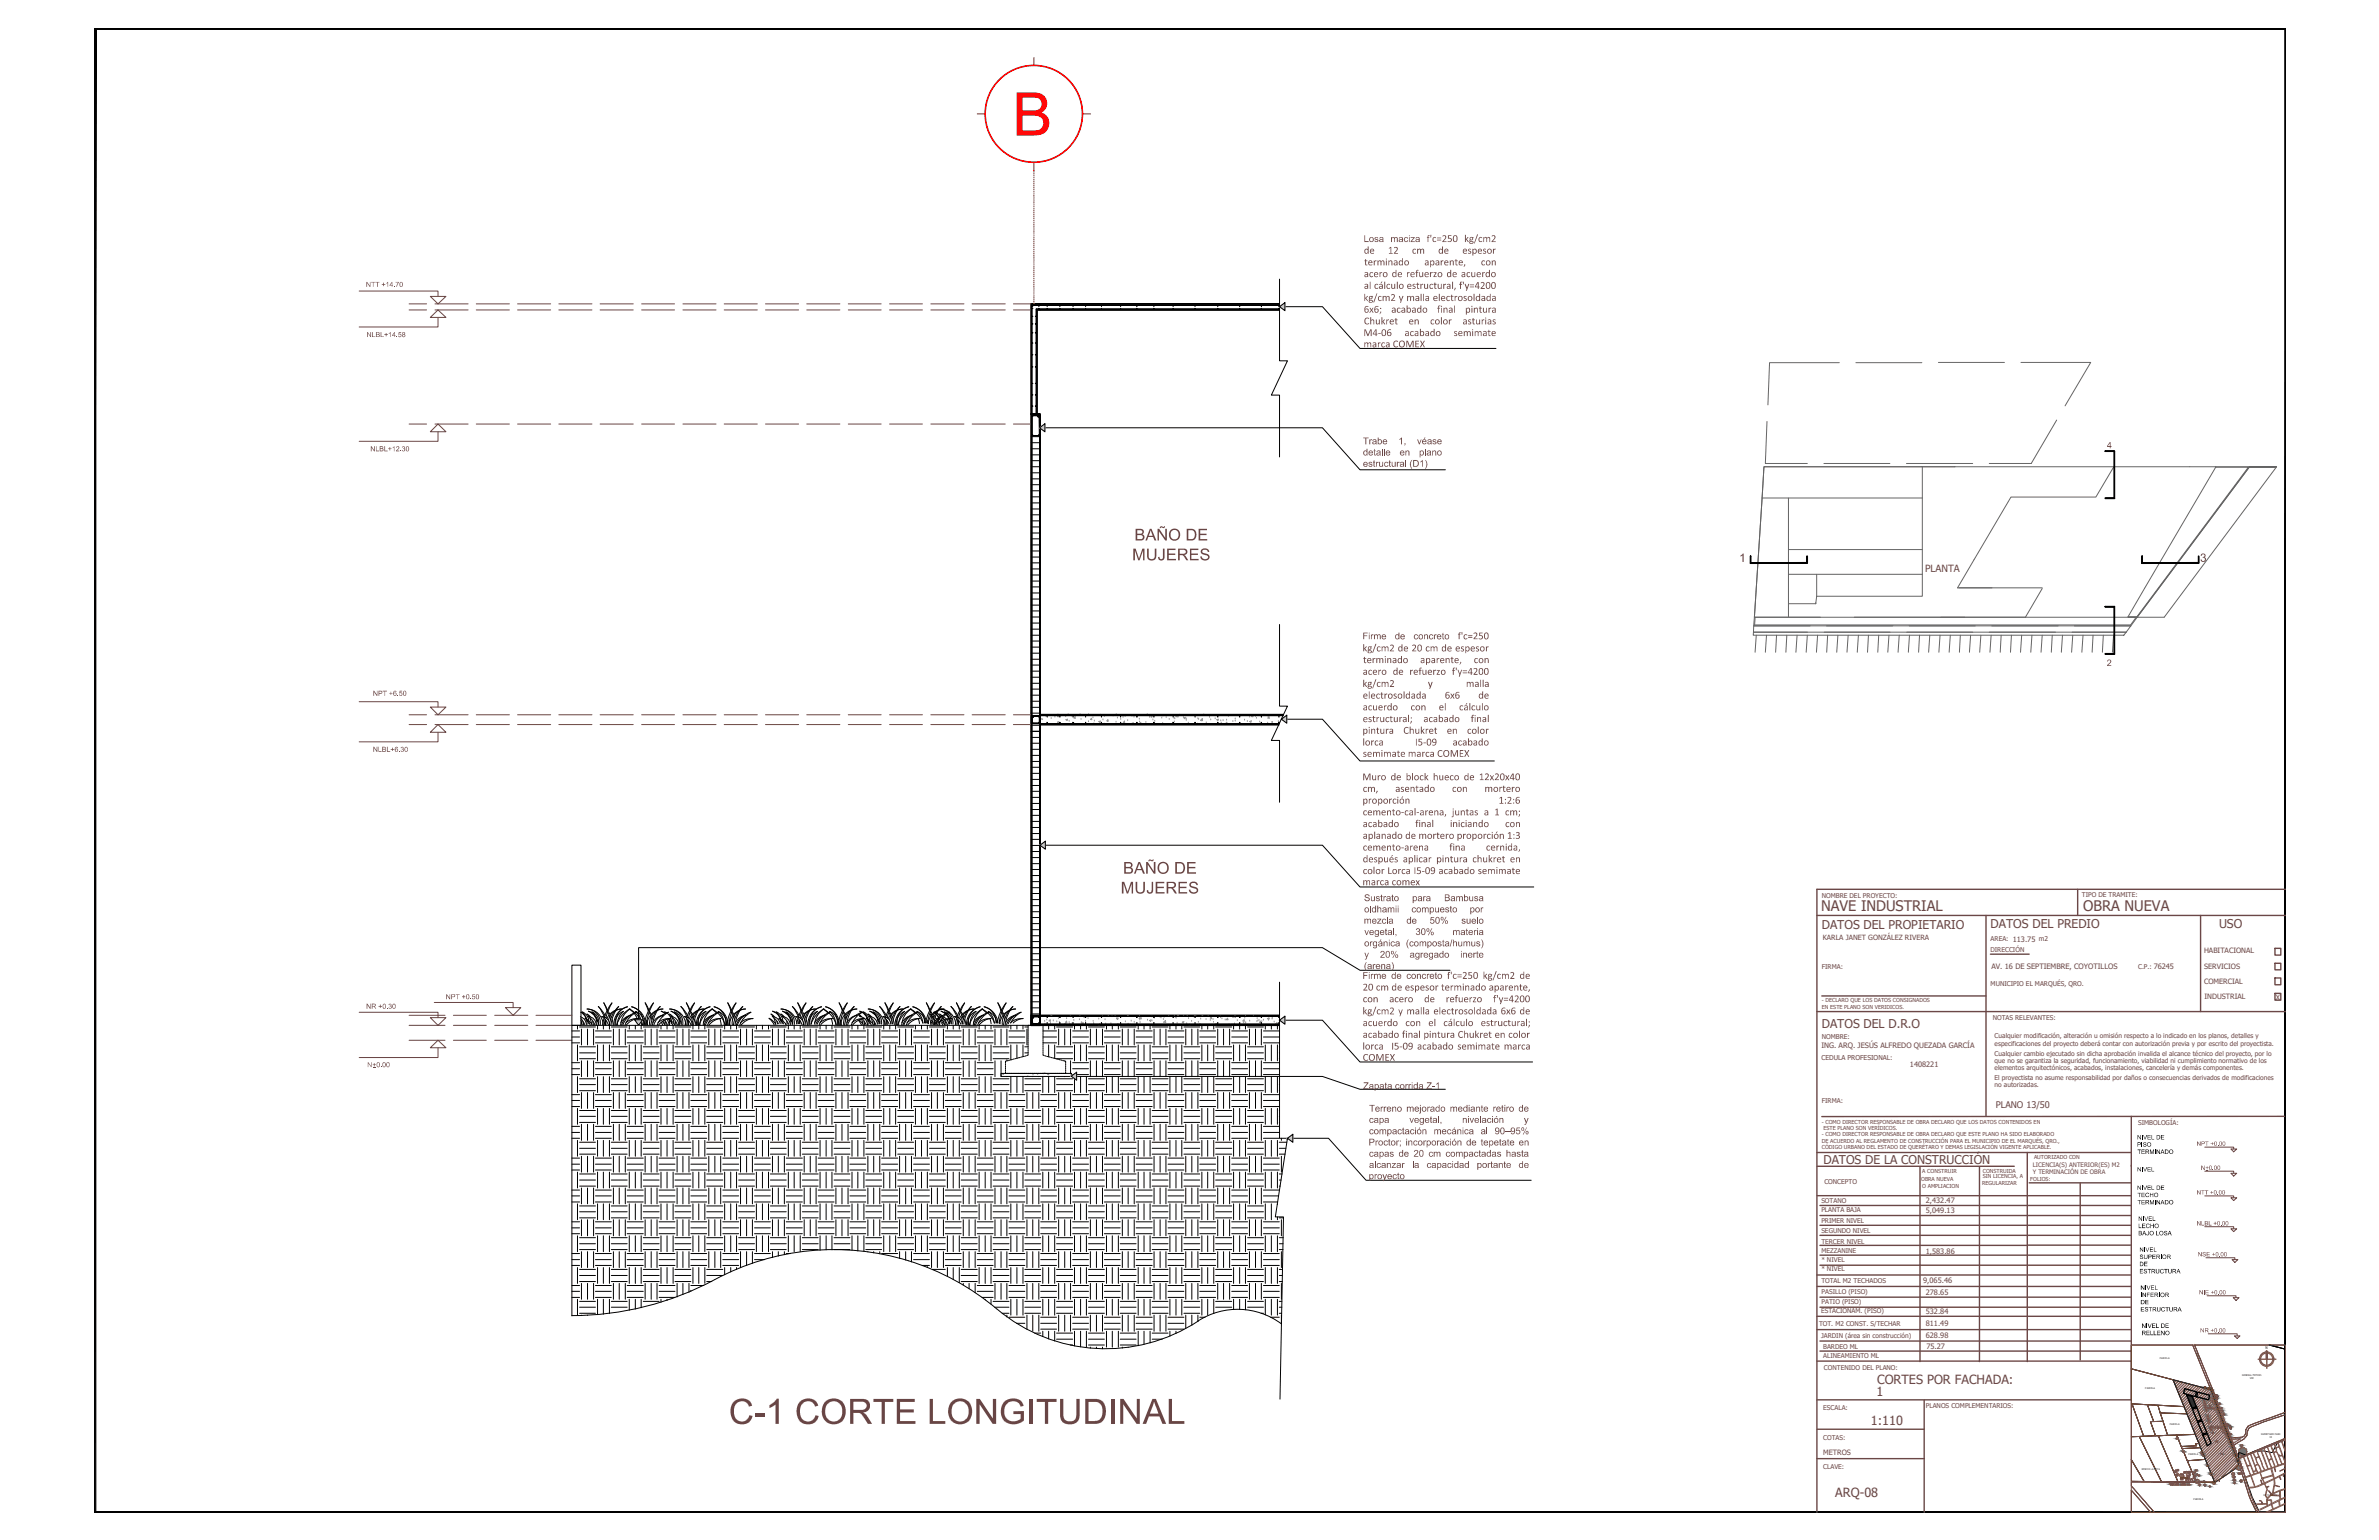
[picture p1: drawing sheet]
<svg xmlns="http://www.w3.org/2000/svg" width="432mm" height="279mm" viewBox="0 0 432 279" stroke-linecap="round" stroke-linejoin="round" font-family="sans-serif">
<defs><g id="words">
<text font-size="12.2" fill="#f00" x="183.7" y="24.6">B</text>
<text font-size="7.1" fill="#684545" x="132.2" y="258.3">C-1 CORTE LONGITUDINAL</text>
<g font-size="3.3" fill="#684545">
<text x="205.5" y="101.7">MUJERES</text>
<text x="205.9" y="98.1">BAÑO DE</text>
<text x="203.8" y="158.5">BAÑO DE</text>
<text x="203.4" y="162.1">MUJERES</text>
</g>
<g font-size="2.6" fill="#6b4747">
<text x="330.5" y="165.2">NAVE INDUSTRIAL</text>
<text x="378.1" y="165.2">OBRA NUEVA</text>
</g>
<g font-size="2.4" fill="#684545">
<text x="315.7" y="102">1</text>
<text x="399.3" y="102">3</text>
</g>
<g font-size="2.3" fill="#684545">
<text x="247.5" y="46">de</text>
<text x="251.9" y="46">12</text>
<text x="256.3" y="46">cm</text>
<text x="259.5" y="43.9">'c=250kg/cm2</text>
<text x="261" y="46">de</text>
<text x="265.4" y="46">espesor</text>
<text x="247.6" y="50.3">aceroderefuerzodeacuerdo</text>
<text x="247.6" y="52.4">alcálculoestructural,</text>
<text x="247.6" y="48.1">terminado aparente, con</text>
<text x="264.8" y="52.4">f'y=4200</text>
<text x="247.5" y="54.6">kg/cm2ymallaelectrosoldada</text>
<text x="247.5" y="56.7">6x6; acabadofinal pintura</text>
<text x="247.5" y="58.9">Chukret en color asturias</text>
<text x="247.5" y="61">M4-06 acabado semimate</text>
<text x="247.5" y="63">marca COMEX</text>
<text x="247.3" y="118.2">kg/cm2de20cmdeespesor</text>
<text x="265.1" y="116">'c=250</text>
<text x="247.3" y="124.6">kg/cm2</text>
<text x="247.4" y="122.4">acerode refuerzof'y=4200</text>
<text x="247.4" y="120.3">terminadoaparente, con</text>
<text x="259.2" y="124.6">y</text>
<text x="266.1" y="124.6">malla</text>
<text x="247.4" y="126.8">electrosoldada 6x6</text>
<text x="247.4" y="128.9">acuerdo con</text>
<text x="247.4" y="131">estructural;acabado final</text>
<text x="261.2" y="128.9">el</text>
<text x="264.8" y="128.9">cálculo</text>
<text x="268.3" y="126.8">de</text>
<text x="247.3" y="133.1">pintura Chukreten color</text>
<text x="247.3" y="135.3">lorca</text>
<text x="247.4" y="137.3">semimate marca COMEX</text>
<text x="256.8" y="135.3">I5-09</text>
<text x="263.7" y="135.3">acabado</text>
<text x="247.3" y="141.5">Murodeblockhuecode12x20x40</text>
<text x="247.4" y="143.7">cm,</text>
<text x="253.2" y="143.7">asentado con</text>
<text x="269.5" y="143.7">mortero</text>
<text x="247.3" y="145.8">proporción</text>
<text x="247.4" y="147.9">cemento-cal-arena,</text>
<text x="263.6" y="147.9">juntasa 1 cm;</text>
<text x="272" y="145.8">1:2:6</text>
<text x="247.4" y="150">acabado final</text>
<text x="247.4" y="152.2">aplanado</text>
<text x="247.4" y="154.3">cemento-arena fina</text>
<text x="255.1" y="152.2">demorteroproporción</text>
<text x="263.2" y="150">iniciando con</text>
<text x="269.7" y="154.3">cernida,</text>
<text x="273.5" y="152.2">1:3</text>
<text x="247.3" y="160.6">marca comex</text>
<text x="247.4" y="156.4">despuésaplicarpinturachukreten</text>
<text x="247.4" y="158.6">colorLorcaI5-09acabadosemimate</text>
<text x="247.3" y="179.7">20cmdeespesorterminado</text>
<text x="263.2" y="177.6">'c=250kg/cm2de</text>
<text x="270.2" y="179.7">aparente,</text>
<text x="247.3" y="184">kg/cm2y mallaelectrosoldada</text>
<text x="247.4" y="181.8">con acero de refuerzo f'y=4200</text>
<text x="272.4" y="184">6x6de</text>
<text x="247.3" y="190.4">lorca I5-09acabadosemimatemarca</text>
<text x="247.4" y="186.2">acuerdocon el cálculoestructural;</text>
<text x="247.4" y="188.3">acabadofinalpinturaChukretencolor</text>
<text x="247.4" y="192.5">COMEX</text>
</g>
<g font-size="2.3" fill="#6b4747">
<text x="340.7" y="251">CORTES POR FACHADA:</text>
<text x="340.6" y="253.3">1</text>
<text x="339.6" y="258.5">1:110</text>
<text x="333.1" y="271.6">ARQ-08</text>
</g>
<g font-size="2.2" fill="#6b4747">
<text x="330.7" y="168.5">DATOS DEL PROPIETARIO</text>
<text x="361.3" y="168.4">DATOS DEL PREDIO</text>
<text x="402.8" y="168.3">USO</text>
<text x="330.7" y="186.5">DATOS DEL D.R.O</text>
<text x="331" y="211.2">DATOS DE LA CONSTRUCCIÓN</text>
</g>
<text font-size="2.2" fill="#684545" x="67.6" y="194.1">-</text>
<g font-size="1.9" fill="#684545">
<text x="247.5" y="43.9">Losa maciza f</text>
<text x="247.4" y="82.6">detalle en</text>
<text x="247.4" y="80.6">Trabe</text>
<text x="253.8" y="80.6">1,</text>
<text x="257.2" y="80.6">véase</text>
<text x="257.6" y="82.6">plano</text>
<text x="247.4" y="84.7">estructural (D1)</text>
<text x="247.3" y="116">Firme de concreto f</text>
<text x="247.5" y="167.6">mezcla</text>
<text x="247.6" y="163.5">Sustrato</text>
<text x="247.6" y="165.5">oldhamii</text>
<text x="255.3" y="167.6">de</text>
<text x="256.2" y="165.5">compuesto por</text>
<text x="256.3" y="163.5">para</text>
<text x="259.5" y="167.6">50%</text>
<text x="262.1" y="163.5">Bambusa</text>
<text x="265.2" y="167.6">suelo</text>
<text x="247.6" y="171.7">orgánica(composta/humus)</text>
<text x="247.6" y="173.8">y</text>
<text x="247.6" y="169.6">vegetal,</text>
<text x="250.4" y="173.8">20%</text>
<text x="255.9" y="173.8">agregado inerte</text>
<text x="256.9" y="169.6">30%</text>
<text x="263.6" y="169.6">materia</text>
<text x="247.3" y="177.6">Firme de concretof</text>
<text x="247.6" y="175.8">(arena)</text>
<text x="247.4" y="197.6">Zapata corrida Z-1</text>
<text x="248.5" y="201.7">Terrenomejoradomedianteretirode</text>
<text x="248.5" y="203.7">capa</text>
<text x="255.8" y="203.7">vegetal,</text>
<text x="265.4" y="203.7">nivelación</text>
<text x="276.6" y="203.7">y</text>
<text x="248.4" y="207.8">Proctor;incorporaciónde tepetateen</text>
<text x="248.5" y="205.8">compactaciónmecánica al 90–95%</text>
<text x="248.5" y="209.9">capasde 20 cm compactadashasta</text>
<text x="248.5" y="213.9">proyecto</text>
<text x="248.5" y="211.9">alcanzar la capacidad portante de</text>
</g>
<g font-size="1.8" fill="#684545">
<text x="382.4" y="81.3">4</text>
<text x="382.4" y="120.8">2</text>
</g>
<text font-size="1.8" fill="#6b4747" x="349.4" y="103.8">PLANTA</text>
<text font-size="1.7" fill="#6b4747" x="362.2" y="201.1">PLANO 13/50</text>
<g font-size="1.4" fill="#684545">
<text x="66.4" y="52">NTT +14.70</text>
<text x="66.5" y="61.1">NLBL+14.58</text>
<text x="67.2" y="81.9">NLBL+12.30</text>
<text x="67.7" y="126.3">NPT +6.50</text>
<text x="67.7" y="136.4">NLBL+6.30</text>
<text x="66.5" y="183">NR +0.30</text>
<text x="80.9" y="181.3">NPT +0.50</text>
<text x="66.6" y="193.6">N+0.00</text>
</g>
<g font-size="1.4" fill="#6b4747">
<text x="361.4" y="175.8">AV. 16 DE SEPTIEMBRE, COYOTILLOS</text>
<text x="330.6" y="190">ING. ARQ. JESÚS ALFREDO QUEZADA GARCÍA</text>
<text x="346.7" y="193.6">1408221</text>
<text x="349.5" y="220.1">5,049.13</text>
<text x="349.5" y="218.3">2,432.47</text>
<text x="349.5" y="227.4">1,583.86</text>
<text x="349.1" y="232.8">9,065.46</text>
<text x="349.5" y="238.4">532.84</text>
<text x="349.5" y="235">278.65</text>
<text x="349.5" y="242.8">628.98</text>
<text x="349.5" y="240.5">811.49</text>
<text x="349.7" y="244.7">75.27</text>
</g>
<g font-size="1.3" fill="#6b4747">
<text x="330.8" y="170.5">KARLA JANET GONZÁLEZ RIVERA</text>
<text x="400" y="173">HABITACIONAL</text>
<text x="400" y="175.8">SERVICIOS</text>
<text x="400" y="178.5">COMERCIAL</text>
<text x="400.1" y="181.2">INDUSTRIAL</text>
<text x="413.1" y="181.4">X</text>
<text x="330.9" y="264">METROS</text>
</g>
<g font-size="1.2" fill="#6b4747">
<text x="330.7" y="162.9">NOMBRE DEL PROYECTO:</text>
<text x="377.9" y="162.7">TIPO DE TRAMITE:</text>
<text x="361.3" y="172.7">DIRECCIÓN</text>
<text x="361.3" y="170.7">AREA: 113.75 m2</text>
<text x="330.7" y="175.8">FIRMA:</text>
<text x="361.3" y="178.8">MUNICIPIO EL MARQUÉS, QRO.</text>
<text x="388.1" y="175.8">C.P.: 76245</text>
<text x="361.7" y="185.1">NOTAS RELEVANTES:</text>
<text x="330.7" y="188.4">NOMBRE:</text>
<text x="362" y="188.4">Cualquier modificación, alteración u omisión respecto a lo indicado en los planos, detalles y</text>
<text x="362" y="189.8">especificaciones del proyecto deberá contar con autorización previa y por escrito del proyectista.</text>
<text x="362" y="191.6">Cualquier cambio ejecutado sin dicha aprobación invalida el alcance técnico del proyecto, por lo</text>
<text x="330.6" y="192.3">CEDULA PROFESIONAL:</text>
<text x="362" y="192.8">que no se garantiza la seguridad, funcionamiento, viabilidad ni cumplimiento normativo de los</text>
<text x="362" y="194.1">elementos arquitectónicos, acabados, instalaciones, cancelería y demás componentes.</text>
<text x="362" y="196">El proyectista no asume responsabilidad por daños o consecuencias derivados de modificaciones</text>
<text x="362" y="197.2">no autorizadas.</text>
<text x="330.7" y="200.2">FIRMA:</text>
<text x="388.1" y="204.1">SIMBOLOGÍA:</text>
<text x="331.1" y="214.8">CONCEPTO</text>
<text x="330.6" y="219.9">PLANTA BAJA</text>
<text x="330.6" y="218.2">SOTANO</text>
<text x="330.6" y="221.8">PRIMER NIVEL</text>
<text x="330.6" y="225.6">TERCER NIVEL</text>
<text x="330.6" y="223.7">SEGUNDO NIVEL</text>
<text x="330.6" y="227.3">MEZZANINE</text>
<text x="330.6" y="232.8">TOTAL M2 TECHADOS</text>
<text x="330.6" y="230.6">* NIVEL</text>
<text x="330.6" y="229">* NIVEL</text>
<text x="330.5" y="238.2">ESTACIONAM. (PISO)</text>
<text x="330.6" y="236.5">PATIO (PISO)</text>
<text x="330.6" y="234.7">PASILLO (PISO)</text>
<text x="330.2" y="240.6">TOT. M2 CONST. S/TECHAR</text>
<text x="330.5" y="242.8">JARDIN (área sin construcción)</text>
<text x="330.9" y="244.8">BARDEO ML</text>
<text x="330.9" y="246.3">ALINEAMIENTO ML</text>
<text x="331" y="248.5">CONTENIDO DEL PLANO:</text>
<text x="330.9" y="255.9">ESCALA:</text>
<text x="349.5" y="255.5">PLANOS COMPLEMENTARIOS:</text>
<text x="330.9" y="261.2">COTAS:</text>
<text x="330.9" y="266.5">CLAVE:</text>
</g>
<g font-size="1.2">
<text x="387.9" y="206.7">NIVEL DE</text>
<text x="387.9" y="208">PISO</text>
<text x="387.9" y="209.4">TERMINADO</text>
<text x="387.9" y="212.5">NIVEL</text>
<text x="387.9" y="215.9">NIVEL DE</text>
<text x="387.9" y="217.2">TECHO</text>
<text x="387.9" y="218.5">TERMINADO</text>
<text x="388.1" y="221.5">NIVEL</text>
<text x="388.1" y="222.8">LECHO</text>
<text x="388.1" y="224.1">BAJO LOSA</text>
<text x="388.3" y="227.1">NIVEL</text>
<text x="388.3" y="228.4">SUPERIOR</text>
<text x="388.3" y="229.7">DE</text>
<text x="388.3" y="231">ESTRUCTURA</text>
<text x="388.5" y="234">NIVEL</text>
<text x="388.5" y="235.3">INFERIOR</text>
<text x="388.5" y="236.6">DE</text>
<text x="388.5" y="237.9">ESTRUCTURA</text>
<text x="388.7" y="240.9">NIVEL DE</text>
<text x="388.7" y="242.2">RELLENO</text>
</g>
<g font-size="1.2" fill="#684545">
<text x="398.7" y="207.9">NPT +0.00</text>
<text x="399.5" y="212.3">N+0.00</text>
<text x="400.4" y="212.5">-</text>
<text x="398.7" y="216.7">NTT +0.00</text>
<text x="398.7" y="222.3">NLBL +0.00</text>
<text x="398.9" y="227.9">NSE +0.00</text>
<text x="399.1" y="234.8">NIE +0.00</text>
<text x="399.3" y="241.7">NR +0.00</text>
</g>
<g font-size="1.1" fill="#6b4747">
<text x="369" y="211.6">LICENCIA(S) ANTERIOR(ES) M2</text>
<text x="369" y="213.1">Y TERMINACIÓN DE OBRA</text>
</g>
<g font-size="1" fill="#6b4747">
<text x="330.7" y="181.8">- DECLARO QUE LOS DATOS CONSIGNADOS</text>
<text x="330.7" y="183">EN ESTE PLANO SON VERIDICOS.</text>
<text x="330.7" y="203.9">- COMO DIRECTOR RESPONSABLE DE OBRA DECLARO QUE LOS DATOS CONTENIDOS EN</text>
<text x="330.7" y="206.1">- COMO DIRECTOR RESPONSABLE DE OBRA DECLARO QUE ESTE PLANO HA SIDO ELABORADO</text>
<text x="330.7" y="207.3">DE ACUERDO AL REGLAMENTO DE CONSTRUCCIÓN PARA EL MUNICIPIO DE EL MARQUÉS, QRO.,</text>
<text x="330.7" y="208.5">CÓDIGO URBANO DEL ESTADO DE QUERÉTARO Y DEMAS LEGISLACIÓN VIGENTE APLICABLE.</text>
<text x="331" y="204.9">ESTE PLANO SON VERÍDICOS.</text>
<text x="348.7" y="214.3">OBRA NUEVA</text>
<text x="348.9" y="215.4">O AMPLIACION</text>
<text x="348.9" y="212.7">A CONSTRUIR</text>
<text x="359.7" y="215">REGULARIZAR</text>
<text x="359.9" y="213.8">SIN LICENCIA, A</text>
<text x="359.9" y="212.7">CONSTRUIDA</text>
<text x="368.5" y="214.3">FOLIOS:</text>
<text x="369.2" y="210.3">AUTORIZADO CON</text>
</g>
<text font-size=".7" x="411.2" y="244.8">N</text>
<g font-size=".5">
<text x="392" y="246.6">PARCELA</text>
<text x="407" y="249.7">GENERAL MOTORS</text>
<text x="408.3" y="250.2">VDC</text>
<text x="389.4" y="252.1">PARCELA</text>
<text x="393.8" y="258.5">PARCELA</text>
<text x="397.2" y="264">PARCELA</text>
<text x="410.4" y="260.3">QUERETARO PARK</text>
<text x="411.9" y="260.9">VII</text>
<text x="388.7" y="266.7">RENCHO LA JOYA</text>
<text x="395.7" y="268.3">ALCEGA</text>
<text x="398.1" y="272.2">PARCELA</text>
<text x="410.8" y="271.5">COYOTILLOS</text>
</g>
<g font-size=".2">
<text x="398.6" y="245.3" transform="rotate(68 398.6 245.3)">CARRETERA 500</text>
<text x="401" y="251.3" transform="rotate(68 401 251.3)">CARRETERA 500</text>
<text x="405.6" y="261.1" transform="rotate(-2 405.6 261.1)">COYOTILLOS</text>
<text x="405.8" y="263.8" transform="rotate(69 405.8 263.8)">CARRETERA 500</text>
<text x="399.6" y="269" transform="rotate(1 399.6 269)">AV. 16 DE SEPTIEMBRE</text>
<text x="403.5" y="268.1" transform="rotate(-35 403.5 268.1)">AV. 16 DE SEPTIEMBRE</text>
<text x="407.2" y="267.9" transform="rotate(68 407.2 267.9)">CARRETERA 500</text>
<text x="408.8" y="272.4" transform="rotate(69 408.8 272.4)">CARRETERA 500</text>
</g>
</g></defs>
<!-- layer: 0 -->
<g fill="none" stroke="#000" stroke-width=".18">
<path d="M187.1 55.1v20.1l.1-20M187.3 55.3v20.2v-20.2M187.4 55.5l.1 .1zM187.4 55.9l.1 .1zM187.4 57.4h.1zM187.4 58.7l.1 .1zM188 57.4h.1M187.9 58.7l.1 .1zM188.1 56.1v19zM188.1 56.1h44.1zM188.2 56.2h.6l-.5 .1M188.5 55.5h.1z"/>
<path d="M188.5 55.9l.1 .1zM188.8 55.1l43.4 .1zM188.8 55.1h-1.7l1.7 .1M188.8 56.2h43.4l-43.4 .1M190 55.5l.1 .1zM190.1 56h.1M192.3 55.5h.1zM192.3 55.9l.1 .1zM194.7 55.5l.1 .1zM194.8 56h.1M197 55.5l.1 .1zM197 55.9l.1 .1z"/>
<path d="M199.9 55.5v.1zM199.9 56h.1M203.4 55.5v.1zM203.4 55.9v.1zM206.3 55.5l.1 .1zM206.3 55.9l.1 .1zM209.4 55.5h.1zM209.4 55.9l.1 .1zM212.9 55.5v.1zM212.9 56h.1M216.9 55.5v.1zM216.9 55.9v.1z"/>
<path d="M221 55.5h.1zM221 55.9l.1 .1zM225 55.5v.1zM225 55.9v.1zM228.9 55.5l.1 .1zM228.9 55.9l.1 .1zM232.1 55.5h.1zM232.1 55.9l.1 .1zM232.2 50.6v14.9h1.5l-2.9 6.2h1.4v11.2M232.2 55.6l1-.7v1.5zM232.2 55.3h-44.9h44.9M233.2 55.6h6.8l6.8 7.6h24.7"/>
<path d="M187.1 75.1l.1 110.9zM187.1 75.1h1.7l-1.6 .1M187.2 79.2h1.6M187.2 75.1l1.1 .1h-1.2M187.3 78.9v.1v-.1M187.3 78.9v-3.4v3.4M187.3 75.3l.1-.1zM187.3 75.3v.1v-.1M187.3 79l.1 .1-.1-.1M187.3 75.5h.1M187.4 75.3l1.1 .1zM187.4 60.3l.1 .1z"/>
<path d="M187.4 62.2h.1zM187.4 64.4h.1zM187.4 66.6h.1zM187.4 69.5l.1 .1zM187.4 71.6l.1 .1zM187.4 73.6l.1 .1zM187.4 75.5v.1zM187.4 78.9l.1 .1zM187.4 75.2l1.2 .1zM187.4 75.4l-.1 .1 .1-.1M187.4 75.4h1.2h-1.2M187.9 60.3l.1 .1z"/>
<path d="M187.9 62.2h.1zM188 64.4h.1M187.9 69.5l.1 .1zM188 71.6h.1M187.9 73.6l.1 .1zM188 66.5l-.1 .1zM188.2 75.1v-18.9l.1 19M188.3 75.5h.2zM188.5 75.5h.1M188.5 75.3l.1 .1zM188.6 75.5h.1M188.6 78.9h.1"/>
<path d="M188.6 79.1v-.1v.1M188.6 79.1h-1.2h1.2M188.6 75.6h.1M188.6 75.5v.1zM188.6 79h.1M188.6 75.5v-.1v.1M188.6 75.6l.1 3.3zM188.7 75.5l-.1-.1 .1 .1M188.7 77.6l1-.7v1.4zM188.8 75.1v111l-.1-110.9M189.7 77.6h50.3l6.8 7.6h15.5M187.2 80.3h1.6"/>
<path d="M187.2 81.4h1.6M187.2 82.5h1.6M187.2 83.6h1.6M187.2 84.7h1.6M187.2 85.8h1.6M187.2 86.9h1.6M187.2 87.9h1.6M187.2 89h1.6M187.2 90.1h1.6M187.2 91.2h1.6M187.2 92.3h1.6M187.2 93.4h1.6"/>
<path d="M187.2 94.5h1.6M187.2 95.6h1.6M187.2 96.7h1.6M187.2 97.8h1.6M187.2 98.9h1.6M187.2 100h1.6M187.2 101.1h1.6M187.2 102.1h1.6M187.2 103.2h1.6M187.2 104.3h1.6M187.2 105.4h1.6M187.2 106.5h1.6"/>
<path d="M187.2 107.6h1.6M187.2 108.7h1.6M187.2 109.8h1.6M187.2 110.8h1.6M187.2 111.9h1.6M187.2 113h1.6M187.2 114.1h1.6M187.2 115.2h1.6M187.2 116.3h1.6M187.2 117.4h1.6M187.2 118.5h1.6M187.2 119.6h1.6"/>
<path d="M232.2 113.3v14.8h1.5l-2.9 6.2h1.4v11.3M187.2 120.7h1.6M187.2 121.8h1.6M187.2 122.9h1.6M187.2 124h1.6M187.2 125h1.6M187.2 126.1h1.6M187.2 127.2h1.6M187.2 128.3h1.6M187.2 129.4h1.6M187.2 131.6h1.6M187.2 133.8h1.6"/>
<path d="M187.2 134.8h1.6M187.2 135.9h1.6M187.2 137h1.6M187.2 138.1h1.6M187.2 139.2h1.6M187.2 130v1.2zM187.2 129.9l.1-.1zM187.2 129.9v.1zM187.3 131.1v.1v-.1M187.3 130l.1-.1zM187.3 130h.1M187.3 130.1h.1z"/>
<path d="M187.3 131.1v-1v1M187.3 131.1v-1.1v1.1M187.3 131.2h.1h-.1M187.3 130.1l.2 .1zM187.3 129.8l45.6 .1zM187.3 131.2l.1 .1-.1-.1M187.4 130l.1 .1zM187.5 131.1h.1M187.4 130l-.1 .1 .1-.1M187.4 131.2h1.2h-1.2M187.4 129.9l.1 .1zM187.4 129.9v.1"/>
<path d="M187.5 130l.1 .1-.1-.1M188.6 130.1h.1M188.6 131.1h.1M188.6 129.9h-1.2h1.2M188.6 131.2h.1M188.6 131.2l.1-.1-.1 .1M188.6 130l.1 .1zM188.6 130h.1M188.6 130.1l.1 1zM188.7 129.6h44.3v.1h-44.2M188.8 132.7h-1.6h1.6M188.8 131.4h43.3v.1h-43.4z"/>
<path d="M188.8 131.4l-.1-1.8v1.9M190.1 130.1h.1M190 131l.1 .1zM192.3 130l.1 .1zM192.4 131.1h.1M194.8 130.1h.1M194.7 131l.1 .1zM197.1 130.1h.1M197.1 131.1h.1M199.9 130.1h.1M199.9 131v.1zM203.4 130.1h.1"/>
<path d="M203.4 131.1h.1M206.3 130l.1 .1zM206.3 131.1h.1zM209.4 130l.1 .1zM209.5 131.1h.1M212.9 130.1h.1M212.9 131v.1zM216.9 130.1h.1M216.9 131.1h.1M221 130l.1 .1zM221.1 131.1h.1M225 130v.1z"/>
<path d="M225 131.1h.1M228.9 130l.1 .1zM228.9 131.1h.1zM232.1 130l.1 .1zM232.2 131.1h.1M232.2 131.3h-44.8h44.8M232.6 130.5l1-.7v1.4zM233.2 130.5h6.8l6.8 7.6h24.4M187.2 140.3h1.6M187.2 141.4h1.6M187.2 142.5h1.6M187.2 143.6h1.6"/>
<path d="M187.2 144.7h1.6M187.2 145.8h1.6M187.2 146.9h1.6M187.2 147.9h1.6M187.2 149h1.6M187.2 150.1h1.6M187.2 151.2h1.6M187.2 152.3h1.6M187.2 153.4h1.6M187.2 154.5h1.6M187.2 155.6h1.6M187.2 156.7h1.6"/>
<path d="M187.2 157.7h1.6M187.2 158.8h1.6M187.2 159.9h1.6M187.3 143v42.8v-42.8M187.3 143v-67.6v67.6M188.7 143v42.6v-42.6M188.7 143v-67.5v67.5M188.8 153.3l.9-.7v1.5zM189.7 153.3h50.3l6.8 7.6h31.6M187.2 161.1h1.6M187.2 162.1h1.6M187.2 163.2h1.6"/>
<path d="M187.2 164.3h1.6M187.2 165.4h1.6M187.2 166.5h1.6M187.2 167.6h1.6M187.2 168.7h1.6M187.2 169.8h1.6M187.2 170.8h1.6M187.2 171.9h1.6M187.2 173h1.6M187.2 174.1h1.6M187.2 175.2h1.6M187.2 176.3h1.6"/>
<path d="M187.2 177.4h1.6M187.2 178.5h1.6M187.2 179.6h1.6M232.2 178.2v28.3h1.5l-2.2 14.3h1.5l-.7 33M263.2 176h-16.4l-6.8-4.1h-124.1v13.1M103.8 186v-10.9h1.7v10.9h-1.6M103.8 189.2h1.4M103.8 195h1.4M103.8 188.1h1.4M103.8 193.9h1.4M103.8 199.7h1.4M103.8 187h1.4"/>
<path d="M103.8 192.8h1.4M103.8 198.6h1.4M104.8 186v.7M104.8 189.6v2.9M104.8 195.3v2.9M105.2 186.3h2.9M105.2 192.1h2.9M105.2 197.9h2.9M105.2 191h2.9M105.2 196.8h2.9M105.2 189.9h2.9M105.2 195.7h2.9"/>
<path d="M105.3 184.5h.1M105.4 184.5h.1M105.4 184.8l.7 1.1M105.4 185.1l.2 .7M105.4 184.5a1.5 1.5 0 0 1 1 1.4M105.4 183.7a2.31 2.31 0 0 1 1.1 2.2M105.5 183.7h.1M105.5 185.6l.2 .3M105.5 186.7v2.9M105.5 192.5v2.8M105.5 198.2v2.9M105.6 183.6l.8 1 .2 .8"/>
<path d="M105.6 183.6a1.93 1.93 0 0 1 1.3 2.1M105.8 185.3l.1 .6M106.2 184.7l.9 .7 .4 .6M106.2 184.8l.5 .5 .4 .7M106.5 183.1a2.48 2.48 0 0 1 2.4 2.9M106.5 184l.5 .5M106.6 184l.6 .5M106.6 183.1a2.94 2.94 0 0 1 2.9 2.8M106.6 186.7v2.9M106.6 192.5v2.8M106.6 198.2v2.9M107 184.7l.4 1.1"/>
<path d="M107.4 183.6a1.93 1.93 0 0 1 1.2 2.1M107.4 183.6l.8 1 .2 .8M107.5 185.3l.2 .7M107.7 186.7v2.9M107.7 192.5v2.8M107.7 198.2v2.9M108.1 189.2h2.9M108.1 195h2.9M108.1 188.1h2.9M108.1 193.9h2.9M108.1 199.7h2.9M108.1 187h2.9"/>
<path d="M108.1 192.8h2.9M108.1 198.6h2.9M108.2 186a1.49 1.49 0 0 0-1.4-1.6l.6 .6 .6 1M108.3 186a2.31 2.31 0 0 0-1.5-2.5 2.94 2.94 0 0 1 1.9 2.5M108.5 186v.7M108.5 189.6v2.9M108.5 195.3v2.9M108.6 182.6l.8 1 .4 .7M108.6 182.6l.8 1.2 .3 .8M109.5 186v.7M109.5 189.6v2.9M109.5 195.3v2.9"/>
<path d="M109.6 181.9l.7 1.5M109.6 181.9l.6 1.6M109.6 184.8l-.2 1.1M109.8 185.1l.2 .9M109.9 185l-.2 1M110 184.6v.1M110 185.2l-.1 .8M110.4 183.7l.4 1.3M110.4 183.6l.6 .9M110.5 184.2l-.3 .6M110.6 186v.7M110.6 189.6v2.9"/>
<path d="M110.6 195.3v2.9M110.7 186a1.49 1.49 0 0 0-1.5-1.6l.6 .6 .6 1M110.7 184.4l-.2 .7M110.9 186l.4-1.8 1-1.6a5.4 5.4 0 0 0-1.7 3.4M111 186.3h2.8M111 192.1h2.8M111 197.9h2.8M111 191h2.8M111 196.8h2.8M111 189.9h2.8M111 195.7h2.8M111.1 182l-.8 1.2-.6 1.3"/>
<path d="M111.1 182l-.7 1.3-.4 1.4M111.1 185l.2 1M111.3 186.7v2.9M111.3 192.5v2.8M111.3 198.2v2.9M111.9 186l.5-1.1 .6-.8 1.3-1a3.7 3.7 0 0 0-1.6 2.9M112.1 186a3 3 0 0 1 1-2.5 2.31 2.31 0 0 0-1.4 2.5M112.4 186.7v2.9M112.4 192.5v2.8M112.4 198.2v2.9M112.8 183.1a2.94 2.94 0 0 0-2.1 .9M112.8 183.1a2.48 2.48 0 0 0-2 1.1"/>
<path d="M113.5 186.7v2.9M113.5 192.5v2.8M113.5 198.2v2.9M113.8 189.2h3M113.8 195h3M113.8 188.1h3M113.8 193.9h3M113.8 199.7h3M113.8 187h3M113.8 192.8h3M113.8 198.6h3M113.9 182.6a2.81 2.81 0 0 0-2.1 3.4"/>
<path d="M113.9 182.7a3.2 3.2 0 0 0-2.5 3.3M114.2 186v.7M114.2 189.6v2.9M114.2 195.3v2.9M114.5 184.2a2.39 2.39 0 0 0-1.7 1.8M114.5 184.2a2.65 2.65 0 0 0-1.8 1.3M114.6 182.6a2.81 2.81 0 0 1 2.1 3.4M114.7 182.7a3.2 3.2 0 0 1 2.4 3.3M115.1 183.9l.5 .9M115.2 185h1.4l-.7 1zM115.2 183.7l-1-.6 .9 .7M115.3 183.8l.7 .8 .6 1.4"/>
<path d="M115.3 186v.7M115.3 189.6v2.9M115.3 195.3v2.9M115.5 183.7l-1.3 .9-.8 1.4M115.5 183.6a3.7 3.7 0 0 0-2.4 2.4M115.7 184.8l.2 1.2M115.9 184.8a3.2 3.2 0 0 0-2.2 1.2M115.9 184.8a2.9 2.9 0 0 0-2.3 .7M116.4 186v.7M116.4 189.6v2.9M116.4 195.3v2.9M116.5 186a3 3 0 0 0-1.1-2.5 2.31 2.31 0 0 1 1.5 2.5"/>
<path d="M116.8 186.3h2.8M116.8 192.1h2.8M116.8 197.9h2.8M116.8 191h2.8M116.8 196.8h2.8M116.8 189.9h2.8M116.8 195.7h2.8M117.1 181.9l.6 1.5M117.1 186.7v2.9M117.1 192.5v2.8M117.1 198.2v2.9M117.1 181.9l.7 1.3"/>
<path d="M117.3 186l.3-1.8 1-2.2-1 1.6-.4 1.2-.3 1.2M117.4 185.1l.1 .9M117.7 183.4h.1M117.8 183.6l.5 1.4M117.8 183.4l.6 1.1M118.1 184.2l-.6 1-.1 .8M118.2 184.4l-.3 .8v.8M118.2 186.7v2.9M118.2 192.5v2.8M118.2 198.2v2.9M118.2 184a2.94 2.94 0 0 1 2.1-.9 2.48 2.48 0 0 0-2 1.1M119.1 183.5l-.7 1.2-.3 1.3"/>
<path d="M119.3 186.7v2.9M119.3 192.5v2.8M119.3 198.2v2.9M119.3 183.3l-.6 1.3-.3 1.4M119.4 183.3l.4-.7-.6 .8M119.4 183.2v.1M119.6 189.2h2.9M119.6 195h2.9M119.6 188.1h2.9M119.6 193.9h2.9M119.6 199.7h2.9M119.6 187h2.9"/>
<path d="M119.6 192.8h2.9M119.6 198.6h2.9M120 186v.7M120 189.6v2.9M120 195.3v2.9M120 184.3h.1M120 185.5l.3 .5M120.2 185.3l.5 .7M120.3 184.4v.1M120.3 184.2a2.65 2.65 0 0 0-1.8 1.3M120.3 184.2a2.39 2.39 0 0 0-1.6 1.8M120.4 185.2l.2 .6"/>
<path d="M120.5 183.7l-.5-.2 .7 .4M120.6 183.6l.2 .2M120.6 183.6l.4 .1M120.7 185.1l.4 .9M120.8 185.3l.1 .7M121 184.9l.3 .5 .1 .6M121 183.8a1.93 1.93 0 0 1 .8 1.9M121.1 186v.7M121.1 189.6v2.9M121.1 195.3v2.9M121.3 184.9l.8 1.1M121.3 183.7l-1.2 .9-.8 1.4"/>
<path d="M121.3 183.6l-1.1 .6M121.3 184.8l.7 .5 .5 .7M121.4 184.8l.1 1.2M121.5 184.8l.1 .6M121.5 183.1a2.48 2.48 0 0 1 2.4 2.9M121.5 184l.5 .5M121.5 184l.7 .5M121.6 183.1a2.94 2.94 0 0 1 2.9 2.9M121.7 184.8a2.9 2.9 0 0 0-2.3 .7M121.7 184.8a3.2 3.2 0 0 0-2.2 1.2M122 184.7l.4 1.1M122.2 186v.7"/>
<path d="M122.2 189.6v2.9M122.2 195.3v2.9M122.4 183.6a1.93 1.93 0 0 1 1.2 2.1M122.4 183.6l.8 1 .2 .8M122.5 186.3h2.9M122.5 192.1h2.9M122.5 197.9h2.9M122.5 191h2.9M122.5 196.8h2.9M122.5 189.9h2.9M122.5 195.7h2.9M122.5 185.3l.2 .7"/>
<path d="M122.9 186.7v2.9M122.9 192.5v2.8M122.9 198.2v2.9M123.2 186a1.49 1.49 0 0 0-1.4-1.6l.6 .6 .6 1M123.3 186a2.31 2.31 0 0 0-1.5-2.5 2.94 2.94 0 0 1 1.8 2.5M123.6 182.6l.8 1 .4 .7M123.6 182.6l.7 1.2 .4 .8M124 186.7v2.9M124 192.5v2.8M124 198.2v2.9M124.2 184.4a1.5 1.5 0 0 1 1.4 1.6M124.2 184.4l.6 .6 .6 1"/>
<path d="M124.6 181.9l.7 1.5M124.6 181.9l.6 1.6M124.6 184.8l-.2 1.2M124.7 184.5l.5-1.3 .9-1.2-.7 1.3-.4 1.4M124.8 185.1l.2 .9M124.8 185l-.1 1M125 184.6v.1M125 185.2l-.1 .8M125.1 186.7v2.9M125.1 192.5v2.8M125.1 198.2v2.9M125.3 183.7l.5 1.3"/>
<path d="M125.4 189.2h2.9M125.4 195h2.9M125.4 188.1h2.9M125.4 193.9h2.9M125.4 199.7h2.9M125.4 187h2.9M125.4 192.8h2.9M125.4 198.6h2.9M125.4 183.6l.5 .9M125.5 184.2l-.4 .6M125.6 184.4l-.2 .7M125.7 184a2.94 2.94 0 0 1 2.1-.9 2.48 2.48 0 0 0-2 1.1"/>
<path d="M125.8 186v.7M125.8 189.6v2.9M125.8 195.3v2.9M125.9 186l.4-1.8 1-1.6a5.4 5.4 0 0 0-1.7 3.4M126.1 185l.2 1M126.8 186v.7M126.8 189.6v2.9M126.8 195.3v2.9M126.9 186l.4-1.1 .7-.8 1.3-1a3.7 3.7 0 0 0-1.7 2.9M127 186a3 3 0 0 1 1.1-2.5 2.31 2.31 0 0 0-1.5 2.5M127.9 186v.7M127.9 189.6v2.9"/>
<path d="M127.9 195.3v2.9M128.3 186.3h2.9M128.3 192.1h2.9M128.3 197.9h2.9M128.3 191h2.9M128.3 196.8h2.9M128.3 189.9h2.9M128.3 195.7h2.9M128.7 186.7v2.9M128.7 192.5v2.8M128.7 198.2v2.9M128.9 182.6a2.81 2.81 0 0 0-2.1 3.4"/>
<path d="M128.9 182.7a3.2 3.2 0 0 0-2.5 3.3M129.3 183.1h.1M129.3 183.1l.7 .7M129.3 183.1l.9 .6M129.5 184.2a2.39 2.39 0 0 0-1.7 1.8M129.5 184.2a2.65 2.65 0 0 0-1.8 1.3M129.6 182.7a3.2 3.2 0 0 1 2.5 3.3M129.6 182.6a2.81 2.81 0 0 1 2.1 3.4M129.8 186.7v2.9M129.8 192.5v2.8M129.8 198.2v2.9M130.2 183.8l.7 .8 .7 1.4"/>
<path d="M130.5 183.7l-1.3 .9-.8 1.4M130.5 183.6a3.7 3.7 0 0 0-2.5 2.4M130.6 184.8l.3 1.2M130.8 186.7v2.9M130.8 192.5v2.8M130.8 198.2v2.9M130.8 184.8a3.2 3.2 0 0 0-2.1 1.2M130.9 184.8a2.9 2.9 0 0 0-2.3 .7M131.2 189.2h2.9M131.2 195h2.9M131.2 188.1h2.9M131.2 193.9h2.9"/>
<path d="M131.2 199.7h2.9M131.2 187h2.9M131.2 192.8h2.9M131.2 198.6h2.9M131.4 186a3 3 0 0 0-1-2.5 2.31 2.31 0 0 1 1.4 2.5M131.5 186v.7M131.5 189.6v2.9M131.5 195.3v2.9M132.1 181.9l.6 1.5M132.1 181.9l.7 1.3M132.3 186l.3-1.8 1-2.2-1 1.6-.4 1.2-.3 1.2M132.3 185.1l.2 .9"/>
<path d="M132.6 186v.7M132.6 189.6v2.9M132.6 195.3v2.9M132.7 183.4h.1M132.8 183.6l.5 1.4M132.8 183.4l.6 1.1M133 184.2l-.5 1-.1 .8M133.2 184.4l-.3 .8v.8M133.2 184a2.94 2.94 0 0 1 2.1-.9 2.48 2.48 0 0 0-2 1.1M133.4 186l.5-1.8 .9-1.6a5.4 5.4 0 0 0-1.7 3.4M133.7 186v.7M133.7 189.6v2.9"/>
<path d="M133.7 195.3v2.9M134.1 186.3h2.8M134.1 192.1h2.8M134.1 197.9h2.8M134.1 191h2.8M134.1 196.8h2.8M134.1 189.9h2.8M134.1 195.7h2.8M134.4 186.7v2.9M134.4 192.5v2.8M134.4 198.2v2.9M135.3 184.2a2.65 2.65 0 0 0-1.8 1.3"/>
<path d="M135.3 184.2a2.39 2.39 0 0 0-1.6 1.8M135.5 186.7v2.9M135.5 192.5v2.8M135.5 198.2v2.9M136.3 183.6a3.7 3.7 0 0 0-2.5 2.4M136.3 183.7l-1.2 .9-.8 1.4M136.6 186.7v2.9M136.6 192.5v2.8M136.6 198.2v2.9M136.7 184.8a2.9 2.9 0 0 0-2.3 .7M136.7 184.8a3.2 3.2 0 0 0-2.2 1.2M136.9 189.2h2.9"/>
<path d="M136.9 195h2.9M136.9 188.1h2.9M136.9 193.9h2.9M136.9 199.7h2.9M136.9 187h2.9M136.9 192.8h2.9M136.9 198.6h2.9M137.3 186v.7M137.3 189.6v2.9M137.3 195.3v2.9M138.4 186v.7M138.4 189.6v2.9"/>
<path d="M138.4 195.3v2.9M139.5 186v.7M139.5 189.6v2.9M139.5 195.3v2.9M139.6 184.7l.7 .5 .5 .6M139.6 184.8l.5 .5 .4 .7M139.8 186.3h2.9M139.8 192.1h2.9M139.8 197.9h2.9M139.8 191h2.9M139.8 196.8h2.9M139.8 189.9h2.9"/>
<path d="M139.8 195.7h2.9M139.9 184l.5 .5M140 184l.6 .5M140.2 186.7v2.9M140.2 192.5v2.8M140.2 198.2v2.9M140.2 183.5l.5 .2M140.3 183.5a2.31 2.31 0 0 1 1.5 2.2M140.4 184.7l.4 1.1M140.8 183.6l.8 1 .2 .8M140.9 183.6a1.93 1.93 0 0 1 1.2 2.1M141 185.3l.1 .5"/>
<path d="M141.3 186.7v2.9M141.3 192.5v2.8M141.3 198.2v2.9M141.4 184.8l.8 1M141.4 184.7l.9 .7 .4 .6M141.6 185.7a1.5 1.5 0 0 0-1.4-1.3l.6 .6 .5 .7M141.7 184l.6 .5M141.8 184l.4 .5M142.4 186.7v2.9M142.4 192.5v2.8M142.4 198.2v2.9M142.6 185.9h.1"/>
<path d="M142.6 183.6a1.93 1.93 0 0 1 1.3 2.1M142.7 183.6l.7 1 .3 .8M142.7 189.2h2.9M142.7 195h2.9M142.7 188.1h2.9M142.7 193.9h2.9M142.7 199.7h2.9M142.7 187h2.9M142.7 192.8h2.9M142.7 198.6h2.9M142.8 185.3l.1 .5M143.1 186v.7"/>
<path d="M143.1 189.6v2.9M143.1 195.3v2.9M143.2 185.9l-.4-.7-.8-.8a1.49 1.49 0 0 1 1.4 1.5M143.5 185.9a2.31 2.31 0 0 0-1.5-2.4 2.94 2.94 0 0 1 1.9 2.4M143.8 182.6l.8 1 .4 .7M143.8 182.6l.8 1.2 .3 .8M144.1 186v.7M144.1 189.6v2.9M144.1 195.3v2.9M144.6 185.8a2.94 2.94 0 0 0-2.8-2.7 2.48 2.48 0 0 1 2.4 2.8M144.8 181.9l.6 1.6M144.8 181.9l.7 1.5"/>
<path d="M144.9 184.8l-.3 1M144.9 184.5l.6-1.3 .8-1.2-.7 1.3-.4 1.4M145.1 185.1l.1 .6M145.1 185l-.2 .7M145.2 184.6v.1M145.2 185.2l-.1 .5M145.2 186v.7M145.2 189.6v2.9M145.2 195.3v2.9M145.5 183.7l.5 1.3M145.6 185.9l-.6-1-.6-.5a1.49 1.49 0 0 1 1.5 1.5M145.6 186.3h2.9"/>
<path d="M145.6 192.1h2.9M145.6 197.9h2.9M145.6 191h2.9M145.6 196.8h2.9M145.6 189.9h2.9M145.6 195.7h2.9M145.7 183.6l.5 .9M145.7 184.2l-.3 .6M145.8 185.9a5.5 5.5 0 0 1 1.7-3.3l-.9 1.6-.5 1.8M145.9 184.4l-.3 .7M145.9 184a2.94 2.94 0 0 1 2.1-.9 2.48 2.48 0 0 0-2 1.1M146 186.7v2.9"/>
<path d="M146 192.5v2.8M146 198.2v2.9M146.3 185l.2 1M147.1 186.7v2.9M147.1 192.5v2.8M147.1 198.2v2.9M147.3 185.8a3 3 0 0 1 1.1-2.3 2.31 2.31 0 0 0-1.5 2.4M148.1 186.7v2.9M148.1 192.5v2.8M148.1 198.2v2.9M148.5 189.2h2.9M148.5 195h2.9"/>
<path d="M148.5 188.1h2.9M148.5 193.9h2.9M148.5 199.7h2.9M148.5 187h2.9M148.5 192.8h2.9M148.5 198.6h2.9M148.8 186v.7M148.8 189.6v2.9M148.8 195.3v2.9M149.1 182.6a2.81 2.81 0 0 0-2.1 3.3M149.1 182.7a3.2 3.2 0 0 0-2.5 3.3M149.4 183.1l1 .6"/>
<path d="M149.4 183.1l.9 .7M149.5 183.1a3.6 3.6 0 0 0-1.7 2.7M149.6 183.1a4.7 4.7 0 0 0-2.4 2.7M149.7 184.2a2.65 2.65 0 0 0-1.8 1.3M149.7 184.2a2.39 2.39 0 0 0-1.6 1.6M149.8 182.7a3.2 3.2 0 0 1 2.5 3.3M149.8 182.6a2.81 2.81 0 0 1 2.1 3.3M149.9 186v.7M149.9 189.6v2.9M149.9 195.3v2.9M150.4 183.8l1 1.2 .4 .9M150.7 183.7l-1.2 .9-.8 1.3"/>
<path d="M150.7 183.6a3.7 3.7 0 0 0-2.4 2.2M150.9 184.8l.2 1.1M151 186v.7M151 189.6v2.9M151 195.3v2.9M151.1 184.8a3.2 3.2 0 0 0-2.1 1.1M151.1 184.8a2.9 2.9 0 0 0-2.3 .7M151.4 186.3h2.9M151.4 192.1h2.9M151.4 197.9h2.9M151.4 191h2.9M151.4 196.8h2.9"/>
<path d="M151.4 189.9h2.9M151.4 195.7h2.9M151.7 185.9l-.3-1.3-.8-1.1a2.38 2.38 0 0 1 1.5 2.5l.3-1.2 .4-1.2 1-1.6-1 2.2-.3 1.8M151.7 186.7v2.9M151.7 192.5v2.8M151.7 198.2v2.9M152.3 181.9l.6 1.3M152.3 181.9l.6 1.5M152.6 185.1l.1 .9M152.8 186.7v2.9M152.8 192.5v2.8M152.8 198.2v2.9"/>
<path d="M152.9 183.4h.1M153 183.6l.5 1.4M153.1 183.4l.6 1.1M153.2 184.2l-.5 1-.1 .8M153.4 184.4l-.3 .8 .1 .8M153.9 186.7v2.9M153.9 192.5v2.8M153.9 198.2v2.9M154.3 189.2h2.8M154.3 195h2.8M154.3 188.1h2.8M154.3 193.9h2.8"/>
<path d="M154.3 199.7h2.8M154.3 187h2.8M154.3 192.8h2.8M154.3 198.6h2.8M154.3 183.5l-.7 1.2-.3 1.3M154.5 183.3l-.6 1.3-.2 1.4M154.6 186v.7M154.6 189.6v2.9M154.6 195.3v2.9M155 182.6l-.7 .8M155 182.6l-.4 .7M155.5 183.1a2.94 2.94 0 0 0-2.1 .9"/>
<path d="M155.5 184.2a2.39 2.39 0 0 0-1.6 1.8M155.5 184.2a2.65 2.65 0 0 0-1.8 1.3M155.5 183.1a2.48 2.48 0 0 0-2 1.1M155.7 186v.7M155.7 189.6v2.9M155.7 195.3v2.9M155.8 185.1l.5 .8M155.9 184.1l.3 .4M155.9 184l.5 .5M155.9 185l.8 .9M156 184.4a1.5 1.5 0 0 1 1.4 1.6M156.4 184.9l.2 .9"/>
<path d="M156.4 183.6l-.4-.1a2.28 2.28 0 0 1 1.5 2.5M156.5 183.7h.1M156.5 183.6l-1.2 .6M156.5 184.9l.7 1M156.5 183.7l-1.2 .9-.8 1.4M156.7 183.6a1.93 1.93 0 0 1 1.2 2.1M156.7 183.6l.7 1 .3 .8M156.8 185.3l.1 .6M156.8 186v.7M156.8 189.6v2.9M156.8 195.3v2.9M156.9 184.8a2.9 2.9 0 0 0-2.3 .7"/>
<path d="M156.9 184.8a3.2 3.2 0 0 0-2.1 1.2M157.1 186.3h2.9M157.1 192.1h2.9M157.1 197.9h2.9M157.1 191h2.9M157.1 196.8h2.9M157.1 189.9h2.9M157.1 195.7h2.9M157.2 184.8l.6 .5 .4 .7M157.2 184.7l.9 .7 .5 .6M157.5 186.7v2.9M157.5 192.5v2.8"/>
<path d="M157.5 198.2v2.9M157.6 184l.4 .5M157.6 184l.6 .5M157.8 184.4l.6 .5 .6 1M157.8 184.4a1.5 1.5 0 0 1 1.5 1.4M158.1 184.7l.3 1.1M158.4 183.6l.8 1 .2 .8M158.5 183.6a1.93 1.93 0 0 1 1.2 2.1M158.6 186.7v2.9M158.6 192.5v2.8M158.6 198.2v2.9M158.6 185.3l.1 .7"/>
<path d="M159.6 182.6l.9 1 .4 .7M159.7 182.6l.7 1.2 .4 .8M159.7 186.7v2.9M159.7 192.5v2.8M159.7 198.2v2.9M159.7 185.8a2.94 2.94 0 0 0-1.8-2.3 2.31 2.31 0 0 1 1.5 2.3M160 185.8a2.48 2.48 0 0 0-2.4-2.7 2.94 2.94 0 0 1 2.9 2.8M160 189.2h2.9M160 195h2.9M160 188.1h2.9M160 193.9h2.9M160 199.7h2.9"/>
<path d="M160 187h2.9M160 192.8h2.9M160 198.6h2.9M160.2 184.4l.6 .5 .6 .9M160.3 184.4a1.5 1.5 0 0 1 1.4 1.4M160.4 186v.7M160.4 189.6v2.9M160.4 195.3v2.9M160.6 181.9l.6 1.6M160.6 181.9l.8 1.5M160.7 184.8l-.3 1.1M160.8 184.5l.5-1.3 .8-1.2-.6 1.3-.5 1.4"/>
<path d="M160.9 185.1l.1 .8M160.9 185l-.2 .9M161 184.6l.1 .1M161.1 185.2l-.1 .7M161.4 183.7l.4 1.3M161.4 183.6l.6 .9M161.5 186v.7M161.5 189.6v2.9M161.5 195.3v2.9M161.6 184.2l-.4 .6M161.7 184.4l-.2 .7M161.7 184a2.94 2.94 0 0 1 2.2-.9 2.48 2.48 0 0 0-2.1 1.1"/>
<path d="M162 185.8l.4-1.7 .9-1.5-.4 .4a5.3 5.3 0 0 0-1.2 2.8M162.1 185l.2 .9M162.6 186v.7M162.6 189.6v2.9M162.6 195.3v2.9M162.7 185.9a2.31 2.31 0 0 1 1.5-2.4 3 3 0 0 0-1.1 2.5M162.9 186.3h2.9M162.9 192.1h2.9M162.9 197.9h2.9M162.9 191h2.9M162.9 196.8h2.9M162.9 189.9h2.9"/>
<path d="M162.9 195.7h2.9M162.9 186l.8-1.5 .7-.8 1-.6a3.7 3.7 0 0 0-1.7 2.9M163.3 186.7v2.9M163.3 192.5v2.8M163.3 198.2v2.9M164.4 186.7v2.9M164.4 192.5v2.8M164.4 198.2v2.9M164.9 182.6a2.81 2.81 0 0 0-2 3.4M164.9 182.7a3.2 3.2 0 0 0-2.4 3.2M165.3 183.1h.1M165.3 183.1l.8 .7"/>
<path d="M165.3 183.1l.9 .6M165.4 186.7v2.9M165.4 192.5v2.8M165.4 198.2v2.9M165.5 184.2a2.65 2.65 0 0 0-1.8 1.3M165.6 184.2a2.39 2.39 0 0 0-1.7 1.8M165.7 182.7a3.2 3.2 0 0 1 2.4 2.9M165.7 182.6a2.81 2.81 0 0 1 2.1 3M165.8 189.2h2.9M165.8 195h2.9M165.8 188.1h2.9M165.8 193.9h2.9"/>
<path d="M165.8 199.7h2.9M165.8 187h2.9M165.8 192.8h2.9M165.8 198.6h2.9M166.2 186v.7M166.2 189.6v2.9M166.2 195.3v2.9M166.3 183.8l.6 .6 .6 1.2M166.5 183.6a3.7 3.7 0 0 0-2.4 2.4M166.5 183.7l-1.2 .9-.8 1.4M166.7 184.8l.2 .9M166.9 184.8a2.9 2.9 0 0 0-2.3 .7"/>
<path d="M166.9 184.8a3.2 3.2 0 0 0-2.1 1.2M167.3 186v.7M167.3 189.6v2.9M167.3 195.3v2.9M167.9 185.6a2.31 2.31 0 0 0-1.5-2.1 3 3 0 0 1 1.1 2.1M168 185.6l.7-2.2 .9-1.4-.8 1.7-.5 1.9M168.1 181.9l.7 1.3M168.1 181.9l.6 1.5M168.3 186v.7M168.3 189.6v2.9M168.3 195.3v2.9M168.4 185.1l.1 .6"/>
<path d="M168.7 186.3h2.9M168.7 192.1h2.9M168.7 197.9h2.9M168.7 191h2.9M168.7 196.8h2.9M168.7 189.9h2.9M168.7 195.7h2.9M168.7 183.4h.1M168.8 184.1l.2 .2M168.9 183.6l.5 1.4M168.9 184l.2 .2-.4 .7-.2 .8M168.9 183.4l.6 1.1"/>
<path d="M168.9 185.3l.3 .4M169 185.1l.3 .3M169.1 186.7v2.9M169.1 192.5v2.8M169.1 198.2v2.9M169.1 184.4l.1 .1M169.2 184.4h.1M169.2 184.4l-.3 .7v.8M169.2 184a2.94 2.94 0 0 1 2.1-.9 2.48 2.48 0 0 0-2 1.1M169.4 184.9h.1M169.4 183.6l.1 .1M169.5 183.7h.1"/>
<path d="M169.5 184.5h.1M169.5 185.4l.1 .4M169.6 183.6h.1M169.6 185l.2 .2M169.6 183.8l.2 .1M169.7 183.6h.1M169.7 183.7l.1 .1M169.7 184.7l.3 .2M169.8 183.6l.1 .1M169.8 185.5l.1 .4M169.9 185.4l.2 .5M170 184.1l.3 .5"/>
<path d="M170 184l.4 .6M170.1 183.8l.6 .6M170.1 183.5l-.7 1.4-.2 1M170.1 185l.3 1M170.1 186.7v2.9M170.1 192.5v2.8M170.1 198.2v2.9M170.3 184.9l.1 .1M170.3 184.8l.2 .1M170.3 183.3l-.5 1.3-.3 1.3M170.4 183.3l.4-.7-.6 .8M170.4 184.7l.1 .2"/>
<path d="M170.5 184l.4 .3M170.6 185.4l-.1 .6M170.6 184l.4 .3M170.6 185.3v.1M170.7 185.2v.1M170.7 184.5v.1M170.7 185.1l.2 .1M170.8 184.4l.1 .1M170.8 184.4h.1M170.8 183.5l.8 .4-.8-.4M170.8 184.9l.1 .3M170.9 184.4h.1"/>
<path d="M170.9 185.6l.2 .4M171 184.3h.1M171 184.7l.2 .3M171.1 184.6l.3 .4M171.1 185.4l.4 .6M171.1 184.3a2.39 2.39 0 0 0-1.4 1.6l-.2-.2M171.1 184.5l.7 .3M171.2 184.2a2.65 2.65 0 0 0-1.7 1.3M171.2 186.7v2.9M171.2 192.5v2.8M171.2 198.2v2.9M171.3 185.3l.1 .5"/>
<path d="M171.4 183.6l.5 .2M171.4 183.6l.3 .3M171.6 185.3l.1 .7M171.6 185.2l.4 .7M171.6 189.2h2.9M171.6 195h2.9M171.6 188.1h2.9M171.6 193.9h2.9M171.6 199.7h2.9M171.6 187h2.9M171.6 192.8h2.9M171.6 198.6h2.9"/>
<path d="M171.7 184l.5 .8M171.7 184l.6 .8M171.8 184l.5 .8M171.9 185l.3 .8M171.9 183.9l.7 .9v.9M172 186v.7M172 189.6v2.9M172 195.3v2.9M172.2 184.9l.1 .9M172.3 184.9l.1 .5M172.3 183.7l-1.1 .8-.8 1.1M172.3 183.6a3.7 3.7 0 0 0-2.3 2.1"/>
<path d="M172.4 184.8l.2 1M172.7 184.8l-1.1 .3-.7 .5M172.7 184.8a2.9 2.9 0 0 0-2.2 .7M173 185.8a2.48 2.48 0 0 0-2.4-2.7 2.94 2.94 0 0 1 2.9 2.8M173 186v.7M173 189.6v2.9M173 195.3v2.9M173.6 181.9l.7 1.5M173.6 181.9l.6 1.6M173.7 184.8l-.3 1.1M173.8 184.3l-1.2-1.7 .8 1.2 .3 .8M173.9 185.1l.1 .8"/>
<path d="M173.9 185l-.2 .9M174 184.6v.1M174 185.2l-.1 .7M174.1 186v.7M174.1 189.6v2.9M174.1 195.3v2.9M174.4 183.7l.4 1.3M174.4 183.6l.6 .9M174.5 186.3h2.9M174.5 192.1h2.9M174.5 197.9h2.9M174.5 191h2.9"/>
<path d="M174.5 196.8h2.9M174.5 189.9h2.9M174.5 195.7h2.9M174.5 184.2l-.3 .6M174.6 184.4l-.2 .7M174.7 184a2.94 2.94 0 0 1 2.1-.9 2.48 2.48 0 0 0-2 1.1M174.8 186.7v2.9M174.8 192.5v2.8M174.8 198.2v2.9M175.1 182l-.8 1.2-.6 1.3M175.1 182l-.7 1.3-.4 1.4M175.1 185l.2 .9"/>
<path d="M175.7 185.9a2.31 2.31 0 0 1 1.5-2.4 3 3 0 0 0-1.1 2.5M175.9 186.7v2.9M175.9 192.5v2.8M175.9 198.2v2.9M176.3 182.6l-.9 1.5-.5 1.7M176.3 182.6a5.1 5.1 0 0 0-1.6 3.2 1.49 1.49 0 0 0-1.5-1.4l.6 .5 .6 .9M177 186.7v2.9M177 192.5v2.8M177 198.2v2.9M177.4 189.2h2.9M177.4 195h2.9M177.4 188.1h2.9"/>
<path d="M177.4 193.9h2.9M177.4 199.7h2.9M177.4 187h2.9M177.4 192.8h2.9M177.4 198.6h2.9M177.7 186v.7M177.7 189.6v2.9M177.7 195.3v2.9M177.9 182.6a2.81 2.81 0 0 0-2.1 3.4M177.9 182.7a3.2 3.2 0 0 0-2.5 3.2M178.3 183.1h.1M178.3 183.1l.8 .7"/>
<path d="M178.3 183.1l.9 .6M178.3 183.1l-.9 .6-.7 .8-.8 1.5M178.4 183.1a3.6 3.6 0 0 0-1.7 2.9M178.5 184.2a2.39 2.39 0 0 0-1.7 1.8M178.5 184.2a2.65 2.65 0 0 0-1.8 1.3M178.6 182.7a3.2 3.2 0 0 1 2.5 2.9M178.6 182.6a2.81 2.81 0 0 1 2.2 3M178.8 186v.7M178.8 189.6v2.9M178.8 195.3v2.9M179.3 183.8l.6 .6 .6 1.2M179.5 183.7l-1.3 .9-.8 1.4"/>
<path d="M179.5 183.6a3.7 3.7 0 0 0-2.4 2.4M179.7 184.8l.2 .9M179.9 184.8a3.2 3.2 0 0 0-2.2 1.2M179.9 186v.7M179.9 189.6v2.9M179.9 195.3v2.9M179.9 184.8a2.9 2.9 0 0 0-2.3 .7M180.3 186.3h2.8M180.3 192.1h2.8M180.3 197.9h2.8M180.3 191h2.8M180.3 196.8h2.8"/>
<path d="M180.3 189.9h2.8M180.3 195.7h2.8M180.6 186.7v2.9M180.6 192.5v2.8M180.6 198.2v2.9M180.9 185.6a2.31 2.31 0 0 0-1.5-2.1 3 3 0 0 1 1.1 2.1M181.1 181.9l.6 1.5M181.1 181.9l.7 1.3M181.4 185.1l.1 .6M181.7 183.4h.1M181.7 194.7h12.7v.6h-12.7zM181.7 186.7v2.9"/>
<path d="M181.7 192.5v2.8M181.7 198.2v2.9M181.8 183.6l.5 1.4M181.9 183.4l.6 1.1M182.1 184.2l-.4 .7-.2 .8M182.2 184.4l-.3 .7v.8M182.5 194.5v.2h.1M182.5 193v.2M182.5 193.4v.2M182.5 193.7v.2M182.5 194.1v.2M182.6 182l-.9 1.4-.7 2.2"/>
<path d="M182.6 182l-.8 1.7-.5 1.9M182.7 192.5h-.2v.3M182.8 192.5h.1M182.8 186.7v2.9M182.8 195.3h.1M182.8 198.2v2.9M182.8 194.7h.2M183 192.4l-.2 .1M183.1 189.2h2.9M183.1 188.1h2.9M183.1 199.7h2.9M183.1 187h2.9"/>
<path d="M183.1 198.6h2.9M183.1 194.7h.3M183.4 192.3l-.2 .1M183.5 186v.7M183.5 189.6v2.7M183.5 195.3v2.9M183.5 194.7h.3M183.8 192.2l-.3 .1M183.8 182.6l-.9 1.6-.4 1.7M183.8 182.6a5.3 5.3 0 0 0-1.6 3.3M183.9 194.7h.3M184.1 192.1l-.2 .1"/>
<path d="M184.3 194.7h.2M184.3 184.2a2.65 2.65 0 0 0-1.8 1.3M184.3 183.1a2.48 2.48 0 0 0-2 1.1M184.3 183.1a2.94 2.94 0 0 0-2.1 .9M184.4 184.2a2.39 2.39 0 0 0-1.7 1.7M184.5 192l-.3 .1M184.6 186v.7M184.6 189.6v2.4M184.6 195.3v2.9M184.7 194.7h.2M184.9 191.9l-.3 .1M185 194.7h.3"/>
<path d="M185.2 191.8l-.2 .1M185.3 183.7l-1.1 .8-.8 1.1M185.3 183.6a3.7 3.7 0 0 0-2.3 2.1M185.4 194.7h.2M185.6 191.7l-.3 .1M185.7 186v.7M185.7 189.6v2.1h.2M185.7 195.3v2.9M185.7 184.8a2.9 2.9 0 0 0-2.3 .7M185.7 184.8l-1.2 .3-.6 .5M185.8 194.7h.2M186 186.3h.6"/>
<path d="M186 197.9h2.9M186 191h.6M186 196.8h2.9M186 189.9h.6M186 195.7h2.9M186.1 194.7h.3M186.3 191.5l-.2 .1M186.4 186.7v2.9M186.4 195.3h.1M186.4 198.2v2.9M186.5 194.7h.3M186.6 191.2v.2l-.2 .1"/>
<path d="M186.6 186.4v.2M186.6 186.7v.3M186.6 187.1v.2M186.6 187.5v.2M186.6 187.8v.3M186.6 188.2v.3M186.6 188.6v.3M186.6 189v.2M186.6 189.4v.2M186.6 189.8v.2M186.6 190.1v.2M186.6 190.5v.2"/>
<path d="M186.6 190.9v.2M186.8 186h-.2v.2M186.9 194.7h.3M186.9 186h.3M187.1 184.2h45.1zM187.1 184.2v1.9l.1-1.9M187.2 180.7h1.6M187.2 181.8h1.6M187.2 182.9h1.6M187.2 184h1.6M187.2 185.9h45v.2h-45.1M187.2 184.5v1.2z"/>
<path d="M187.2 184.4v.1zM187.3 185.6v.2zM187.3 185.6v-1.1v1.1M187.3 185.6l.1 .1zM187.3 184.6v1zM187.3 185.8v.1v-.1M187.3 194.7h.2M187.3 184.4h-.1h.1M187.3 185.7l.1 .1h-.1M187.3 185.7h.1M187.3 184.5h.1M187.3 184.6h.1"/>
<path d="M187.3 185.9h.1zM187.4 184.6l.1-.1zM187.4 185.6h.1zM187.4 184.6l.2 .1zM187.4 184.5l-.1 .1zM187.4 185.7h1.2h-1.2M187.4 184.5h-.1h.1M187.4 185.9h1.2zM187.5 184.5h.1M187.5 195.3h.1M187.5 198.2v2.9M187.5 184.5l.2 .1z"/>
<path d="M187.7 194.7h.2M188 194.7h.3M188.4 194.7h.2M188.5 184.6l.1-.1zM188.5 185.6h.1zM188.5 185.8l.1-.1-.1 .1M188.5 185.8h-1.1h1.1M188.6 185.7h.1M188.6 184.5h-1.2h1.2M188.6 195.3h.1M188.6 198.2v2.9M188.6 185.7l.1-.1-.1 .1"/>
<path d="M188.6 184.5h.1M188.7 185.6v-1v1M188.7 184.6l-.1-.1 .1 .1M188.7 185.9h-1.5v.2h1.6M188.8 186h.2M188.8 194.7h.2M188.9 199.7h2.9M188.9 198.6h2.9M189.1 186h.2v.2M189.1 194.7h.3M189.3 195.3v2.9M189.3 191.2v.2l.2 .1"/>
<path d="M189.3 189.2h2.5M189.3 188.1h2.5M189.3 187h2.5M189.3 186.4v.2M189.3 186.7v.3M189.3 187.1v.2M189.3 187.5v.2M189.3 187.8v.3M189.3 188.2v.3M189.3 188.6v.3M189.3 189v.2M189.3 189.4v.2"/>
<path d="M189.3 189.8v.2M189.3 190.1v.2M189.3 190.5v.2M189.3 190.9v.2M189.5 194.7h.3M189.6 191.5l.3 .1M189.9 194.7h.3M190 191.7h.2M190.1 184.6h.1M190 185.6h.1zM190.3 194.7h.2M190.3 186v.7"/>
<path d="M190.3 189.6v2.1l.3 .1M190.3 195.3v2.9M190.6 194.7h.3M190.7 191.8l.2 .1M191 194.7h.3M191.1 191.9l.2 .1M191.4 194.7h.2M191.4 186v.7M191.4 189.6v2.4l.3 .1M191.4 195.3v2.9M191.8 186.3h2.9M191.8 192.1h2.9"/>
<path d="M191.8 197.9h2.9M191.8 191h2.9M191.8 196.8h2.9M191.8 189.9h2.9M191.8 195.7h2.9M191.8 194.7h.2M191.8 192.1l.2 .1M192.2 186.7v2.9M192.2 195.3h.1M192.2 198.2v2.9M192.2 194.7h.2M192.2 192.2l.2 .1"/>
<path d="M192.3 184.5l.1 .1zM192.4 185.6h.1M192.5 194.7h.3M192.5 192.3l.2 .1M192.9 192.4l.2 .1M192.9 194.7h.2M193.3 192.5h.1v.3M193.3 186.7v2.9M193.3 195.3h.1M193.3 198.2v2.9M193.4 194.5v.2h-.1M193.4 193v.2"/>
<path d="M193.4 193.4v.2M193.4 193.7v.2M193.4 194.1v.2M194.3 186.7v2.9M194.3 192.5v2.2M194.3 195.3h.1M194.3 198.2v2.9M194.4 195.3h45.6l6.8 2.3h15.5M194.4 195.3l1-.8v1.5zM194.7 189.2h2.9M194.7 195h.1M194.7 188.1h2.9"/>
<path d="M194.7 193.9h2.9M194.7 199.7h2.9M194.7 187h2.9M194.7 192.8h2.9M194.7 198.6h2.9M194.8 184.6h.1M194.7 185.6h.1zM195 186v.7M195 189.6v2.9M195 195.7v2.5M195.4 195h2.2M196.1 186v.7"/>
<path d="M196.1 189.6v2.9M196.1 195.3v2.9M197.1 184.6h.1M197.1 185.6h.1M197.2 186v.7M197.2 189.6v2.9M197.2 195.3v2.9M197.6 186.3h2.8M197.6 192.1h2.8M197.6 197.9h2.8M197.6 191h2.8M197.6 196.8h2.8"/>
<path d="M197.6 189.9h2.8M197.6 195.7h2.8M197.9 192.5v2.8M197.9 186.7v2.9M197.9 198.2v2.9M199 192.5v2.8M199 186.7v2.9M199 198.2v2.9M199.9 184.6h.1M199.9 185.6h.1M200.1 192.5v2.8M200.1 186.7v2.9"/>
<path d="M200.1 198.2v2.9M200.4 189.2h2.9M200.4 195h2.9M200.4 188.1h2.9M200.4 193.9h2.9M200.4 199.7h2.9M200.4 187h2.9M200.4 192.8h2.9M200.4 198.6h2.9M200.8 186v.7M200.8 189.6v2.9M200.8 195.3v2.9"/>
<path d="M201.9 186v.7M201.9 189.6v2.9M201.9 195.3v2.9M203 186v.7M203 189.6v2.9M203 195.3v2.9M203.3 186.3h2.9M203.3 192.1h2.9M203.3 197.9h2.9M203.3 191h2.9M203.3 196.8h2.9M203.3 189.9h2.9"/>
<path d="M203.3 195.7h2.9M203.4 184.6h.1M203.4 185.6h.1M203.7 192.5v2.8M203.7 186.7v2.9M203.7 198.2v2.9M204.8 192.5v2.8M204.8 186.7v2.9M204.8 198.2v2.9M205.9 192.5v2.8M205.9 186.7v2.9M205.9 198.2v2.9"/>
<path d="M206.2 189.2h2.9M206.2 195h2.9M206.2 188.1h2.9M206.2 193.9h2.9M206.2 199.7h2.9M206.2 187h2.9M206.2 192.8h2.9M206.2 198.6h2.9M206.3 184.5l.1 .1zM206.3 185.6h.1zM206.6 186v.7M206.6 189.6v2.9"/>
<path d="M206.6 195.3v2.9M207.6 186v.7M207.6 189.6v2.9M207.6 195.3v2.9M208.7 186v.7M208.7 189.6v2.9M208.7 195.3v2.9M209.1 186.3h2.9M209.1 192.1h2.9M209.1 197.9h2.9M209.1 191h2.9M209.1 196.8h2.9"/>
<path d="M209.1 189.9h2.9M209.1 195.7h2.9M209.4 184.5l.1 .1zM209.5 185.6h.1M209.5 192.5v2.8M209.5 186.7v2.9M209.5 198.2v2.9M210.6 192.5v2.8M210.6 186.7v2.9M210.6 198.2v2.9M211.6 192.5v2.8M211.6 186.7v2.9"/>
<path d="M211.6 198.2v2.9M212 189.2h2.9M212 195h2.9M212 188.1h2.9M212 193.9h2.9M212 199.7h2.9M212 187h2.9M212 192.8h2.9M212 198.6h2.9M212.3 186v.7M212.3 189.6v2.9M212.3 195.3v2.9"/>
<path d="M212.9 184.6h.1M212.9 185.6h.1M213.4 186v.7M213.4 189.6v2.9M213.4 195.3v2.9M214.5 186v.7M214.5 189.6v2.9M214.5 195.3v2.9M214.9 186.3h2.9M214.9 192.1h2.9M214.9 197.9h2.9M214.9 191h2.9"/>
<path d="M214.9 196.8h2.9M214.9 189.9h2.9M214.9 195.7h2.9M215.2 192.5v2.8M215.2 186.7v2.9M215.2 198.2v2.9M216.3 192.5v2.8M216.3 186.7v2.9M216.3 198.2v2.9M216.9 184.6h.1M216.9 185.6h.1M217.4 192.5v2.8"/>
<path d="M217.4 186.7v2.9M217.4 198.2v2.9M217.8 189.2h2.8M217.8 195h2.8M217.8 188.1h2.8M217.8 193.9h2.8M217.8 199.7h2.8M217.8 187h2.8M217.8 192.8h2.8M217.8 198.6h2.8M218.1 186v.7M218.1 189.6v2.9"/>
<path d="M218.1 195.3v2.9M219.2 186v.7M219.2 189.6v2.9M219.2 195.3v2.9M220.3 186v.7M220.3 189.6v2.9M220.3 195.3v2.9M220.6 186.3h3M220.6 192.1h3M220.6 197.9h3M220.6 191h3M220.6 196.8h3"/>
<path d="M220.6 189.9h3M220.6 195.7h3M221 184.5l.1 .1zM221.1 185.6h.1M221 192.5v2.8M221 186.7v2.9M221 198.2v2.9M222.1 192.5v2.8M222.1 186.7v2.9M222.1 198.2v2.9M223.2 192.5v2.8M223.2 186.7v2.9"/>
<path d="M223.2 198.2v2.9M223.6 189.2h2.8M223.6 195h2.8M223.6 188.1h2.8M223.6 193.9h2.8M223.6 199.7h2.8M223.6 187h2.8M223.6 192.8h2.8M223.6 198.6h2.8M223.9 186v.7M223.9 189.6v2.9M223.9 195.3v2.9"/>
<path d="M225 184.5v.1zM225 185.6h.1M225 186v.7M225 189.6v2.9M225 195.3v2.9M226.1 186v.7M226.1 189.6v2.9M226.1 195.3v2.9M226.4 186.3h2.9M226.4 192.1h2.9M226.4 197.9h2.9M226.4 191h2.9"/>
<path d="M226.4 196.8h2.9M226.4 189.9h2.9M226.4 195.7h2.9M226.8 192.5v2.8M226.8 186.7v2.9M226.8 198.2v2.9M227.9 192.5v2.8M227.9 186.7v2.9M227.9 198.2v2.9M228.9 184.5l.1 .1zM228.9 185.6h.1zM228.9 192.5v2.8"/>
<path d="M228.9 186.7v2.9M228.9 198.2v2.9M229.3 189.2h2.9M229.3 195h2.9M229.3 188.1h2.9M229.3 193.9h2.9M229.3 199.7h2.9M229.3 187h2.9M229.3 192.8h2.9M229.3 198.6h2.9M229.7 186v.7M229.7 189.6v2.9"/>
<path d="M229.7 195.3v2.9M230.8 186v.7M230.8 189.6v2.9M230.8 195.3v2.9M231.9 186v.7M231.9 189.6v2.9M231.9 195.3v2.9M232.1 184.5l.1 .1zM232.2 185.6h.1M232.2 186.3h.1M232.2 192.1h.1M232.2 197.9h.1"/>
<path d="M232.2 191h.1M232.2 196.8h.1M232.2 189.9h.1M232.2 195.7h.1M232.2 186h-128.4v52.7M232.2 184.4h-44.9h44.9M232.2 185.8h-44.8h44.8M232.2 185.1l1-.7v1.4zM233.2 185.1h6.8l6.8 7.6h31.4M103.8 200.8h1.4M103.8 206.5h1.4M103.8 212.3h1.4"/>
<path d="M103.8 218.1h1.4M103.8 205.5h1.4M103.8 211.2h1.4M103.8 217h1.4M103.8 204.4h1.4M103.8 210.1h1.4M103.8 215.9h1.4M104.8 201.1v2.9M104.8 206.9v2.9M104.8 212.7v2.8M104.8 218.4v2.9M105.2 203.6h2.9"/>
<path d="M105.2 209.4h2.9M105.2 215.2h2.9M105.2 202.5h2.9M105.2 208.3h2.9M105.2 214.1h2.9M105.2 219.9h2.9M105.2 201.5h2.9M105.2 207.2h2.9M105.2 213h2.9M105.2 218.8h2.9M105.5 204v2.9M105.5 209.8v2.9"/>
<path d="M105.5 215.5v2.9M106.6 204v2.9M106.6 209.8v2.9M106.6 215.5v2.9M107.7 204v2.9M107.7 209.8v2.9M107.7 215.5v2.9M108.1 200.8h2.9M108.1 206.5h2.9M108.1 212.3h2.9M108.1 218.1h2.9M108.1 205.5h2.9"/>
<path d="M108.1 211.2h2.9M108.1 217h2.9M108.1 204.4h2.9M108.1 210.1h2.9M108.1 215.9h2.9M108.5 201.1v2.9M108.5 206.9v2.9M108.5 212.7v2.8M108.5 218.4v2.9M109.5 201.1v2.9M109.5 206.9v2.9M109.5 212.7v2.8"/>
<path d="M109.5 218.4v2.9M110.6 201.1v2.9M110.6 206.9v2.9M110.6 212.7v2.8M110.6 218.4v2.9M111 203.6h2.8M111 209.4h2.8M111 215.2h2.8M111 202.5h2.8M111 208.3h2.8M111 214.1h2.8M111 219.9h2.8"/>
<path d="M111 201.5h2.8M111 207.2h2.8M111 213h2.8M111 218.8h2.8M111.3 204v2.9M111.3 209.8v2.9M111.3 215.5v2.9M112.4 204v2.9M112.4 209.8v2.9M112.4 215.5v2.9M113.5 204v2.9M113.5 209.8v2.9"/>
<path d="M113.5 215.5v2.9M113.8 200.8h3M113.8 206.5h3M113.8 212.3h3M113.8 218.1h3M113.8 205.5h3M113.8 211.2h3M113.8 217h3M113.8 204.4h3M113.8 210.1h3M113.8 215.9h3M114.2 201.1v2.9"/>
<path d="M114.2 206.9v2.9M114.2 212.7v2.8M114.2 218.4v2.9M115.3 201.1v2.9M115.3 206.9v2.9M115.3 212.7v2.8M115.3 218.4v2.9M116.4 201.1v2.9M116.4 206.9v2.9M116.4 212.7v2.8M116.4 218.4v2.9M116.8 203.6h2.8"/>
<path d="M116.8 209.4h2.8M116.8 215.2h2.8M116.8 202.5h2.8M116.8 208.3h2.8M116.8 214.1h2.8M116.8 219.9h2.8M116.8 201.5h2.8M116.8 207.2h2.8M116.8 213h2.8M116.8 218.8h2.8M117.1 204v2.9M117.1 209.8v2.9"/>
<path d="M117.1 215.5v2.9M118.2 204v2.9M118.2 209.8v2.9M118.2 215.5v2.9M119.3 204v2.9M119.3 209.8v2.9M119.3 215.5v2.9M119.6 200.8h2.9M119.6 206.5h2.9M119.6 212.3h2.9M119.6 218.1h2.9M119.6 205.5h2.9"/>
<path d="M119.6 211.2h2.9M119.6 217h2.9M119.6 204.4h2.9M119.6 210.1h2.9M119.6 215.9h2.9M120 201.1v2.9M120 206.9v2.9M120 212.7v2.8M120 218.4v2.9M121.1 201.1v2.9M121.1 206.9v2.9M121.1 212.7v2.8"/>
<path d="M121.1 218.4v2.9M122.2 201.1v2.9M122.2 206.9v2.9M122.2 212.7v2.8M122.2 218.4v2.9M122.5 203.6h2.9M122.5 209.4h2.9M122.5 215.2h2.9M122.5 202.5h2.9M122.5 208.3h2.9M122.5 214.1h2.9M122.5 219.9h2.9"/>
<path d="M122.5 201.5h2.9M122.5 207.2h2.9M122.5 213h2.9M122.5 218.8h2.9M122.9 204v2.9M122.9 209.8v2.9M122.9 215.5v2.9M124 204v2.9M124 209.8v2.9M124 215.5v2.9M125.1 204v2.9M125.1 209.8v2.9"/>
<path d="M125.1 215.5v2.9M125.4 200.8h2.9M125.4 206.5h2.9M125.4 212.3h2.9M125.4 218.1h2.9M125.4 205.5h2.9M125.4 211.2h2.9M125.4 217h2.9M125.4 204.4h2.9M125.4 210.1h2.9M125.4 215.9h2.9M125.8 201.1v2.9"/>
<path d="M125.8 206.9v2.9M125.8 212.7v2.8M125.8 218.4v2.9M126.8 201.1v2.9M126.8 206.9v2.9M126.8 212.7v2.8M126.8 218.4v2.9M127.9 201.1v2.9M127.9 206.9v2.9M127.9 212.7v2.8M127.9 218.4v2.9M128.3 203.6h2.9"/>
<path d="M128.3 209.4h2.9M128.3 215.2h2.9M128.3 202.5h2.9M128.3 208.3h2.9M128.3 214.1h2.9M128.3 219.9h2.9M128.3 201.5h2.9M128.3 207.2h2.9M128.3 213h2.9M128.3 218.8h2.9M128.7 204v2.9M128.7 209.8v2.9"/>
<path d="M128.7 215.5v2.9M129.8 204v2.9M129.8 209.8v2.9M129.8 215.5v2.9M130.8 204v2.9M130.8 209.8v2.9M130.8 215.5v2.9M131.2 200.8h2.9M131.2 206.5h2.9M131.2 212.3h2.9M131.2 218.1h2.9M131.2 205.5h2.9"/>
<path d="M131.2 211.2h2.9M131.2 217h2.9M131.2 204.4h2.9M131.2 210.1h2.9M131.2 215.9h2.9M131.5 201.1v2.9M131.5 206.9v2.9M131.5 212.7v2.8M131.5 218.4v2.9M132.6 201.1v2.9M132.6 206.9v2.9M132.6 212.7v2.8"/>
<path d="M132.6 218.4v2.9M133.7 201.1v2.9M133.7 206.9v2.9M133.7 212.7v2.8M133.7 218.4v2.9M134.1 203.6h2.8M134.1 209.4h2.8M134.1 215.2h2.8M134.1 202.5h2.8M134.1 208.3h2.8M134.1 214.1h2.8M134.1 219.9h2.8"/>
<path d="M134.1 201.5h2.8M134.1 207.2h2.8M134.1 213h2.8M134.1 218.8h2.8M134.4 204v2.9M134.4 209.8v2.9M134.4 215.5v2.9M135.5 204v2.9M135.5 209.8v2.9M135.5 215.5v2.9M136.6 204v2.9M136.6 209.8v2.9"/>
<path d="M136.6 215.5v2.9M136.9 200.8h2.9M136.9 206.5h2.9M136.9 212.3h2.9M136.9 218.1h2.9M136.9 205.5h2.9M136.9 211.2h2.9M136.9 217h2.9M136.9 204.4h2.9M136.9 210.1h2.9M136.9 215.9h2.9M137.3 201.1v2.9"/>
<path d="M137.3 206.9v2.9M137.3 212.7v2.8M137.3 218.4v2.9M138.4 201.1v2.9M138.4 206.9v2.9M138.4 212.7v2.8M138.4 218.4v2.9M139.5 201.1v2.9M139.5 206.9v2.9M139.5 212.7v2.8M139.5 218.4v2.9M139.8 203.6h2.9"/>
<path d="M139.8 209.4h2.9M139.8 215.2h2.9M139.8 202.5h2.9M139.8 208.3h2.9M139.8 214.1h2.9M139.8 219.9h2.9M139.8 201.5h2.9M139.8 207.2h2.9M139.8 213h2.9M139.8 218.8h2.9M140.2 204v2.9M140.2 209.8v2.9"/>
<path d="M140.2 215.5v2.9M141.3 204v2.9M141.3 209.8v2.9M141.3 215.5v2.9M142.4 204v2.9M142.4 209.8v2.9M142.4 215.5v2.9M142.7 200.8h2.9M142.7 206.5h2.9M142.7 212.3h2.9M142.7 218.1h2.9M142.7 205.5h2.9"/>
<path d="M142.7 211.2h2.9M142.7 217h2.9M142.7 204.4h2.9M142.7 210.1h2.9M142.7 215.9h2.9M143.1 201.1v2.9M143.1 206.9v2.9M143.1 212.7v2.8M143.1 218.4v2.9M144.1 201.1v2.9M144.1 206.9v2.9M144.1 212.7v2.8"/>
<path d="M144.1 218.4v2.9M145.2 201.1v2.9M145.2 206.9v2.9M145.2 212.7v2.8M145.2 218.4v2.9M145.6 203.6h2.9M145.6 209.4h2.9M145.6 215.2h2.9M145.6 202.5h2.9M145.6 208.3h2.9M145.6 214.1h2.9M145.6 219.9h2.9"/>
<path d="M145.6 201.5h2.9M145.6 207.2h2.9M145.6 213h2.9M145.6 218.8h2.9M146 204v2.9M146 209.8v2.9M146 215.5v2.9M147.1 204v2.9M147.1 209.8v2.9M147.1 215.5v2.9M148.1 204v2.9M148.1 209.8v2.9"/>
<path d="M148.1 215.5v2.9M148.5 200.8h2.9M148.5 206.5h2.9M148.5 212.3h2.9M148.5 218.1h2.9M148.5 205.5h2.9M148.5 211.2h2.9M148.5 217h2.9M148.5 204.4h2.9M148.5 210.1h2.9M148.5 215.9h2.9M148.8 201.1v2.9"/>
<path d="M148.8 206.9v2.9M148.8 212.7v2.8M148.8 218.4v2.9M149.9 201.1v2.9M149.9 206.9v2.9M149.9 212.7v2.8M149.9 218.4v2.9M151 201.1v2.9M151 206.9v2.9M151 212.7v2.8M151 218.4v2.9M151.4 203.6h2.9"/>
<path d="M151.4 209.4h2.9M151.4 215.2h2.9M151.4 202.5h2.9M151.4 208.3h2.9M151.4 214.1h2.9M151.4 219.9h2.9M151.4 201.5h2.9M151.4 207.2h2.9M151.4 213h2.9M151.4 218.8h2.9M151.7 204v2.9M151.7 209.8v2.9"/>
<path d="M151.7 215.5v2.9M152.8 204v2.9M152.8 209.8v2.9M152.8 215.5v2.9M153.9 204v2.9M153.9 209.8v2.9M153.9 215.5v2.9M154.3 200.8h2.8M154.3 206.5h2.8M154.3 212.3h2.8M154.3 218.1h2.8M154.3 205.5h2.8"/>
<path d="M154.3 211.2h2.8M154.3 217h2.8M154.3 204.4h2.8M154.3 210.1h2.8M154.3 215.9h2.8M154.6 201.1v2.9M154.6 206.9v2.9M154.6 212.7v2.8M154.6 218.4v2.9M155.7 201.1v2.9M155.7 206.9v2.9M155.7 212.7v2.8"/>
<path d="M155.7 218.4v2.9M156.8 201.1v2.9M156.8 206.9v2.9M156.8 212.7v2.8M156.8 218.4v2.9M157.1 203.6h2.9M157.1 209.4h2.9M157.1 215.2h2.9M157.1 202.5h2.9M157.1 208.3h2.9M157.1 214.1h2.9M157.1 219.9h2.9"/>
<path d="M157.1 201.5h2.9M157.1 207.2h2.9M157.1 213h2.9M157.1 218.8h2.9M157.5 204v2.9M157.5 209.8v2.9M157.5 215.5v2.9M158.6 204v2.9M158.6 209.8v2.9M158.6 215.5v2.9M159.7 204v2.9M159.7 209.8v2.9"/>
<path d="M159.7 215.5v2.9M160 200.8h2.9M160 206.5h2.9M160 212.3h2.9M160 218.1h2.9M160 205.5h2.9M160 211.2h2.9M160 217h2.9M160 204.4h2.9M160 210.1h2.9M160 215.9h2.9M160.4 201.1v2.9"/>
<path d="M160.4 206.9v2.9M160.4 212.7v2.8M160.4 218.4v2.9M161.5 201.1v2.9M161.5 206.9v2.9M161.5 212.7v2.8M161.5 218.4v2.9M162.6 201.1v2.9M162.6 206.9v2.9M162.6 212.7v2.8M162.6 218.4v2.9M162.9 203.6h2.9"/>
<path d="M162.9 209.4h2.9M162.9 215.2h2.9M162.9 202.5h2.9M162.9 208.3h2.9M162.9 214.1h2.9M162.9 219.9h2.9M162.9 201.5h2.9M162.9 207.2h2.9M162.9 213h2.9M162.9 218.8h2.9M163.3 204v2.9M163.3 209.8v2.9"/>
<path d="M163.3 215.5v2.9M164.4 204v2.9M164.4 209.8v2.9M164.4 215.5v2.9M165.4 204v2.9M165.4 209.8v2.9M165.4 215.5v2.9M165.8 200.8h2.9M165.8 206.5h2.9M165.8 212.3h2.9M165.8 218.1h2.9M165.8 205.5h2.9"/>
<path d="M165.8 211.2h2.9M165.8 217h2.9M165.8 204.4h2.9M165.8 210.1h2.9M165.8 215.9h2.9M166.2 201.1v2.9M166.2 206.9v2.9M166.2 212.7v2.8M166.2 218.4v2.9M167.3 201.1v2.9M167.3 206.9v2.9M167.3 212.7v2.8"/>
<path d="M167.3 218.4v2.9M168.3 201.1v2.9M168.3 206.9v2.9M168.3 212.7v2.8M168.3 218.4v2.9M168.7 203.6h2.9M168.7 209.4h2.9M168.7 215.2h2.9M168.7 202.5h2.9M168.7 208.3h2.9M168.7 214.1h2.9M168.7 219.9h2.9"/>
<path d="M168.7 201.5h2.9M168.7 207.2h2.9M168.7 213h2.9M168.7 218.8h2.9M169.1 204v2.9M169.1 209.8v2.9M169.1 215.5v2.9M170.1 204v2.9M170.1 209.8v2.9M170.1 215.5v2.9M171.2 204v2.9M171.2 209.8v2.9"/>
<path d="M171.2 215.5v2.9M171.6 200.8h2.9M171.6 206.5h2.9M171.6 212.3h2.9M171.6 218.1h2.9M171.6 205.5h2.9M171.6 211.2h2.9M171.6 217h2.9M171.6 204.4h2.9M171.6 210.1h2.9M171.6 215.9h2.9M172 201.1v2.9"/>
<path d="M172 206.9v2.9M172 212.7v2.8M172 218.4v2.9M173 201.1v2.9M173 206.9v2.9M173 212.7v2.8M173 218.4v2.9M174.1 201.1v2.9M174.1 206.9v2.9M174.1 212.7v2.8M174.1 218.4v2.9M174.5 203.6h2.9"/>
<path d="M174.5 209.4h2.9M174.5 215.2h2.9M174.5 202.5h2.9M174.5 208.3h2.9M174.5 214.1h2.9M174.5 219.9h2.9M174.5 201.5h2.9M174.5 207.2h2.9M174.5 213h2.9M174.5 218.8h2.9M174.8 204v2.9M174.8 209.8v2.9"/>
<path d="M174.8 215.5v2.9M175.9 204v2.9M175.9 209.8v2.9M175.9 215.5v2.9M177 204v2.9M177 209.8v2.9M177 215.5v2.9M177.4 200.8h2.9M177.4 206.5h2.9M177.4 212.3h2.9M177.4 218.1h2.9M177.4 205.5h2.9"/>
<path d="M177.4 211.2h2.9M177.4 217h2.9M177.4 204.4h2.9M177.4 210.1h2.9M177.4 215.9h2.9M177.7 201.1v2.9M177.7 206.9v2.9M177.7 212.7v2.8M177.7 218.4v2.9M178.8 201.1v2.9M178.8 206.9v2.9M178.8 212.7v2.8"/>
<path d="M178.8 218.4v2.9M179.9 201.1v2.9M179.9 206.9v2.9M179.9 212.7v2.8M179.9 218.4v2.9M180.3 203.6h2.8M180.3 209.4h2.8M180.3 215.2h2.8M180.3 202.5h2.8M180.3 208.3h2.8M180.3 214.1h2.8M180.3 219.9h2.8"/>
<path d="M180.3 201.5h2.8M180.3 207.2h2.8M180.3 213h2.8M180.3 218.8h2.8M180.6 204v2.9M180.6 209.8v2.9M180.6 215.5v2.9M181.7 204v2.9M181.7 209.8v2.9M181.7 215.5v2.9M182.8 204v2.9M182.8 209.8v2.9"/>
<path d="M182.8 215.5v2.9M183.1 200.8h2.9M183.1 206.5h2.9M183.1 212.3h2.9M183.1 218.1h2.9M183.1 205.5h2.9M183.1 211.2h2.9M183.1 217h2.9M183.1 204.4h2.9M183.1 210.1h2.9M183.1 215.9h2.9M183.5 201.1v2.9"/>
<path d="M183.5 206.9v2.9M183.5 212.7v2.8M183.5 218.4v2.9M184.6 201.1v2.9M184.6 206.9v2.9M184.6 212.7v2.8M184.6 218.4v2.9M185.7 201.1v2.9M185.7 206.9v2.9M185.7 212.7v2.8M185.7 218.4v2.9M186 203.6h2.9"/>
<path d="M186 209.4h2.9M186 215.2h2.9M186 202.5h2.9M186 208.3h2.9M186 214.1h2.9M186 219.9h2.9M186 201.5h2.9M186 207.2h2.9M186 213h2.9M186 218.8h2.9M186.4 204v2.9M186.4 209.8v2.9"/>
<path d="M186.4 215.5v2.9M187.5 204v2.9M187.5 209.8v2.9M187.5 215.5v2.9M188.6 204v2.9M188.6 209.8v2.9M188.6 215.5v2.9M188.9 200.8h2.9M188.9 206.5h2.9M188.9 212.3h2.9M188.9 218.1h2.9M188.9 205.5h2.9"/>
<path d="M188.9 211.2h2.9M188.9 217h2.9M188.9 204.4h2.9M188.9 210.1h2.9M188.9 215.9h2.9M189.3 201.1v2.9M189.3 206.9v2.9M189.3 212.7v2.8M189.3 218.4v2.9M190.3 201.1v2.9M190.3 206.9v2.9M190.3 212.7v2.8"/>
<path d="M190.3 218.4v2.9M191.4 201.1v2.9M191.4 206.9v2.9M191.4 212.7v2.8M191.4 218.4v2.9M191.8 203.6h2.9M191.8 209.4h2.9M191.8 215.2h2.9M191.8 202.5h2.9M191.8 208.3h2.9M191.8 214.1h2.9M191.8 219.9h2.9"/>
<path d="M191.8 201.5h2.9M191.8 207.2h2.9M191.8 213h2.9M191.8 218.8h2.9M192.2 204v2.9M192.2 209.8v2.9M192.2 215.5v2.9M193.3 204v2.9M193.3 209.8v2.9M193.3 215.5v2.9M194.3 204v2.9M194.3 209.8v2.9"/>
<path d="M194.3 215.5v2.9M194.7 200.8h2.9M194.7 206.5h2.9M194.7 212.3h2.9M194.7 218.1h2.9M194.7 205.5h2.9M194.7 211.2h2.9M194.7 217h2.9M194.7 204.4h2.9M194.7 210.1h2.9M194.7 215.9h2.9M195 201.1v2.9"/>
<path d="M195 206.9v2.9M195 212.7v2.8M195 218.4v2.9M196.1 201.1v2.9M196.1 206.9v2.9M196.1 212.7v2.8M196.1 218.4v2.9M197.2 201.1v2.9M197.2 206.9v2.9M197.2 212.7v2.8M197.2 218.4v2.9M197.6 203.6h2.8"/>
<path d="M197.6 209.4h2.8M197.6 215.2h2.8M197.6 202.5h2.8M197.6 208.3h2.8M197.6 214.1h2.8M197.6 219.9h2.8M197.6 201.5h2.8M197.6 207.2h2.8M197.6 213h2.8M197.6 218.8h2.8M197.9 204v2.9M197.9 209.8v2.9"/>
<path d="M197.9 215.5v2.9M199 204v2.9M199 209.8v2.9M199 215.5v2.9M200.1 204v2.9M200.1 209.8v2.9M200.1 215.5v2.9M200.4 200.8h2.9M200.4 206.5h2.9M200.4 212.3h2.9M200.4 218.1h2.9M200.4 205.5h2.9"/>
<path d="M200.4 211.2h2.9M200.4 217h2.9M200.4 204.4h2.9M200.4 210.1h2.9M200.4 215.9h2.9M200.8 201.1v2.9M200.8 206.9v2.9M200.8 212.7v2.8M200.8 218.4v2.9M201.9 201.1v2.9M201.9 206.9v2.9M201.9 212.7v2.8"/>
<path d="M201.9 218.4v2.9M203 201.1v2.9M203 206.9v2.9M203 212.7v2.8M203 218.4v2.9M203.3 203.6h2.9M203.3 209.4h2.9M203.3 215.2h2.9M203.3 202.5h2.9M203.3 208.3h2.9M203.3 214.1h2.9M203.3 219.9h2.9"/>
<path d="M203.3 201.5h2.9M203.3 207.2h2.9M203.3 213h2.9M203.3 218.8h2.9M203.7 204v2.9M203.7 209.8v2.9M203.7 215.5v2.9M204.8 204v2.9M204.8 209.8v2.9M204.8 215.5v2.9M205.9 204v2.9M205.9 209.8v2.9"/>
<path d="M205.9 215.5v2.9M206.2 200.8h2.9M206.2 206.5h2.9M206.2 212.3h2.9M206.2 218.1h2.9M206.2 205.5h2.9M206.2 211.2h2.9M206.2 217h2.9M206.2 204.4h2.9M206.2 210.1h2.9M206.2 215.9h2.9M206.6 201.1v2.9"/>
<path d="M206.6 206.9v2.9M206.6 212.7v2.8M206.6 218.4v2.9M207.6 201.1v2.9M207.6 206.9v2.9M207.6 212.7v2.8M207.6 218.4v2.9M208.7 201.1v2.9M208.7 206.9v2.9M208.7 212.7v2.8M208.7 218.4v2.9M209.1 203.6h2.9"/>
<path d="M209.1 209.4h2.9M209.1 215.2h2.9M209.1 202.5h2.9M209.1 208.3h2.9M209.1 214.1h2.9M209.1 219.9h2.9M209.1 201.5h2.9M209.1 207.2h2.9M209.1 213h2.9M209.1 218.8h2.9M209.5 204v2.9M209.5 209.8v2.9"/>
<path d="M209.5 215.5v2.9M210.6 204v2.9M210.6 209.8v2.9M210.6 215.5v2.9M211.6 204v2.9M211.6 209.8v2.9M211.6 215.5v2.9M212 200.8h2.9M212 206.5h2.9M212 212.3h2.9M212 218.1h2.9M212 205.5h2.9"/>
<path d="M212 211.2h2.9M212 217h2.9M212 204.4h2.9M212 210.1h2.9M212 215.9h2.9M212.3 201.1v2.9M212.3 206.9v2.9M212.3 212.7v2.8M212.3 218.4v2.9M213.4 201.1v2.9M213.4 206.9v2.9M213.4 212.7v2.8"/>
<path d="M213.4 218.4v2.9M214.5 201.1v2.9M214.5 206.9v2.9M214.5 212.7v2.8M214.5 218.4v2.9M214.9 203.6h2.9M214.9 209.4h2.9M214.9 215.2h2.9M214.9 202.5h2.9M214.9 208.3h2.9M214.9 214.1h2.9M214.9 219.9h2.9"/>
<path d="M214.9 201.5h2.9M214.9 207.2h2.9M214.9 213h2.9M214.9 218.8h2.9M215.2 204v2.9M215.2 209.8v2.9M215.2 215.5v2.9M216.3 204v2.9M216.3 209.8v2.9M216.3 215.5v2.9M217.4 204v2.9M217.4 209.8v2.9"/>
<path d="M217.4 215.5v2.9M217.8 200.8h2.8M217.8 206.5h2.8M217.8 212.3h2.8M217.8 218.1h2.8M217.8 205.5h2.8M217.8 211.2h2.8M217.8 217h2.8M217.8 204.4h2.8M217.8 210.1h2.8M217.8 215.9h2.8M218.1 201.1v2.9"/>
<path d="M218.1 206.9v2.9M218.1 212.7v2.8M218.1 218.4v2.9M219.2 201.1v2.9M219.2 206.9v2.9M219.2 212.7v2.8M219.2 218.4v2.9M220.3 201.1v2.9M220.3 206.9v2.9M220.3 212.7v2.8M220.3 218.4v2.9M220.6 203.6h3"/>
<path d="M220.6 209.4h3M220.6 215.2h3M220.6 202.5h3M220.6 208.3h3M220.6 214.1h3M220.6 219.9h3M220.6 201.5h3M220.6 207.2h3M220.6 213h3M220.6 218.8h3M221 204v2.9M221 209.8v2.9"/>
<path d="M221 215.5v2.9M222.1 204v2.9M222.1 209.8v2.9M222.1 215.5v2.9M223.2 204v2.9M223.2 209.8v2.9M223.2 215.5v2.9M223.6 200.8h2.8M223.6 206.5h2.8M223.6 212.3h2.8M223.6 218.1h2.8M223.6 205.5h2.8"/>
<path d="M223.6 211.2h2.8M223.6 217h2.8M223.6 204.4h2.8M223.6 210.1h2.8M223.6 215.9h2.8M223.9 201.1v2.9M223.9 206.9v2.9M223.9 212.7v2.8M223.9 218.4v2.9M225 201.1v2.9M225 206.9v2.9M225 212.7v2.8"/>
<path d="M225 218.4v2.9M226.1 201.1v2.9M226.1 206.9v2.9M226.1 212.7v2.8M226.1 218.4v2.9M226.4 203.6h2.9M226.4 209.4h2.9M226.4 215.2h2.9M226.4 202.5h2.9M226.4 208.3h2.9M226.4 214.1h2.9M226.4 219.9h2.9"/>
<path d="M226.4 201.5h2.9M226.4 207.2h2.9M226.4 213h2.9M226.4 218.8h2.9M226.8 204v2.9M226.8 209.8v2.9M226.8 215.5v2.9M227.9 204v2.9M227.9 209.8v2.9M227.9 215.5v2.9M228.9 204v2.9M228.9 209.8v2.9"/>
<path d="M228.9 215.5v2.9M229.3 200.8h2.9M229.3 206.5h2.9M229.3 212.3h2.9M229.3 218.1h2.6M229.3 205.5h2.9M229.3 211.2h2.9M229.3 217h2.8M229.3 204.4h2.9M229.3 210.1h2.9M229.3 215.9h2.9M229.7 201.1v2.9"/>
<path d="M229.7 206.9v2.9M229.7 212.7v2.8M229.7 218.4v2.9M230.8 201.1v2.9M230.8 206.9v2.9M230.8 212.7v2.8M230.8 218.4v2.9M231.9 201.1v2.9M231.9 206.9v2.9M231.9 212.7v2.8M231.9 218.4v.1M232.2 203.6h.1"/>
<path d="M232.2 209.4h1.1M232.2 215.2h.2M232.2 202.5h.1M232.2 208.3h1.2M232.2 214.1h.3M232.2 201.5h.1M232.2 207.2h1.4M232.2 213h.5M232.6 206.5v.4M232.6 209.8v2.9M233.6 206.5v.3M233.7 206.5l1-.7v1.4z"/>
<path d="M234.3 206.5h6.8l6.8 7.6h30M103.8 223.8h1.4M103.8 229.6h1.4M103.8 235.4h1.4M103.8 222.8h1.4M103.8 228.5h1.4M103.8 234.3h1.4M103.8 221.7h1.4M103.8 227.4h1.4M103.8 233.2h1.4M104.8 224.2v2.9M104.8 230v2.8"/>
<path d="M104.8 235.7v2.9M105.2 221h2.9M105.2 226.7h2.9M105.2 232.5h2.9M105.2 238.3h2.9M105.2 225.7h2.9M105.2 231.4h2.9M105.2 237.2h2.9M105.2 224.6h2.9M105.2 230.3h2.9M105.2 236.1h2.9M105.5 221.3v2.9"/>
<path d="M105.5 227.1v2.9M105.5 232.8v2.9M105.5 238.6v.1M106.6 221.3v2.9M106.6 227.1v2.9M106.6 232.8v2.9M106.6 238.6h.1M107.7 221.3v2.9M107.7 227.1v2.9M107.7 232.8v2.9M108.1 223.8h2.9M108.1 229.6h2.9"/>
<path d="M108.1 235.4h2.9M108.1 222.8h2.9M108.1 228.5h2.9M108.1 234.3h2.9M108.1 221.7h2.9M108.1 227.4h2.9M108.1 233.2h2.9M108.5 224.2v2.9M108.5 230v2.8M108.5 235.7v2.8M109.5 224.2v2.9M109.5 230v2.8"/>
<path d="M109.5 235.7v2.7M110.6 224.2v2.9M110.6 230v2.8M110.6 235.7v2.6M111 221h2.8M111 226.7h2.8M111 232.5h2.8M111 225.7h2.8M111 231.4h2.8M111 237.2h2.8M111 224.6h2.8M111 230.3h2.8"/>
<path d="M111 236.1h2.8M111.3 221.3v2.9M111.3 227.1v2.9M111.3 232.8v2.9M112.4 221.3v2.9M112.4 227.1v2.9M112.4 232.8v2.9M113.5 221.3v2.9M113.5 227.1v2.9M113.5 232.8v2.9M113.8 223.8h3M113.8 229.6h3"/>
<path d="M113.8 235.4h3M113.8 222.8h3M113.8 228.5h3M113.8 234.3h3M113.8 221.7h3M113.8 227.4h3M113.8 233.2h3M114.2 224.2v2.9M114.2 230v2.8M114.2 235.7v2M115.3 224.2v2.9M115.3 230v2.8"/>
<path d="M115.3 235.7v1.8M116.4 224.2v2.9M116.4 230v2.8M116.4 235.7v1.6M116.8 221h2.8M116.8 226.7h2.8M116.8 232.5h2.8M116.8 225.7h2.8M116.8 231.4h2.8M116.8 224.6h2.8M116.8 230.3h2.8M116.8 236.1h2.8"/>
<path d="M117.1 221.3v2.9M117.1 227.1v2.9M117.1 232.8v2.9M118.2 221.3v2.9M118.2 227.1v2.9M118.2 232.8v2.9M119.3 221.3v2.9M119.3 227.1v2.9M119.3 232.8v2.9M119.6 223.8h2.9M119.6 229.6h2.9M119.6 235.4h2.9"/>
<path d="M119.6 222.8h2.9M119.6 228.5h2.9M119.6 234.3h2.9M119.6 221.7h2.9M119.6 227.4h2.9M119.6 233.2h2.9M120 224.2v2.9M120 230v2.8M120 235.7v.6M121.1 224.2v2.9M121.1 230v2.8M121.1 235.7v.2"/>
<path d="M122.2 224.2v2.9M122.2 230v2.8M122.5 221h2.9M122.5 226.7h2.9M122.5 232.5h2.9M122.5 225.7h2.9M122.5 231.4h2.9M122.5 224.6h2.9M122.5 230.3h2.9M122.9 221.3v2.9M122.9 227.1v2.9M122.9 232.8v2.5"/>
<path d="M124 221.3v2.9M124 227.1v2.9M124 232.8v2.1M125.1 221.3v2.9M125.1 227.1v2.9M125.1 232.8v1.7M125.4 234.3h.1M125.4 223.8h2.9M125.4 229.6h2.9M125.4 222.8h2.9M125.4 228.5h2.9M125.4 221.7h2.9"/>
<path d="M125.4 227.4h2.9M125.4 233.2h2.4M125.8 224.2v2.9M125.8 230v2.8M126.8 224.2v2.9M126.8 230v2.8M127.9 224.2v2.9M127.9 230v2.8M128.3 221h2.9M128.3 226.7h2.9M128.3 232.5h.9M128.3 225.7h2.9"/>
<path d="M128.3 231.4h2.9M128.3 224.6h2.9M128.3 230.3h2.9M128.7 221.3v2.9M128.7 227.1v2.9M129.7 232.2a54.8 54.8 0 0 1-25.9 6.5M129.7 232.2a45.8 45.8 0 0 1 51.2 5.3M129.8 221.3v2.9M129.8 227.1v2.9M130.8 221.3v2.9M130.8 227.1v2.9M131.2 223.8h2.9"/>
<path d="M131.2 229.6h2.9M131.2 222.8h2.9M131.2 228.5h2.9M131.2 221.7h2.9M131.2 227.4h2.9M131.5 224.2v2.9M131.5 230v1.3M132.6 224.2v2.9M132.6 230v.8M133.7 224.2v2.9M133.7 230v.3M134.1 221h2.8"/>
<path d="M134.1 226.7h2.8M134.1 225.7h2.8M134.1 224.6h2.8M134.4 221.3v2.9M134.4 227.1v2.9M135.5 221.3v2.9M135.5 227.1v2.5M136.6 221.3v2.9M136.6 227.1v2.1M136.9 223.8h2.9M136.9 222.8h2.9M136.9 228.5h1.9"/>
<path d="M136.9 221.7h2.9M136.9 227.4h2.9M137.3 224.2v2.9M138.4 224.2v2.9M139.5 224.2v2.9M139.8 221h2.9M139.8 226.7h2.9M139.8 225.7h2.9M139.8 224.6h2.9M140.2 221.3v2.9M140.2 227.1v1M141.3 221.3v2.9"/>
<path d="M141.3 227.1v.8M142.4 221.3v2.9M142.4 227.1v.5M142.7 223.8h2.9M142.7 222.8h2.9M142.7 221.7h2.9M142.7 227.4h.8M143.1 224.2v2.9M144.1 224.2v2.9M145.2 224.2v2.9M145.6 221h2.9M145.6 226.7h2.9"/>
<path d="M145.6 225.7h2.9M145.6 224.6h2.9M146 221.3v2.9M147.1 221.3v2.9M148.1 221.3v2.9M148.5 223.8h2.9M148.5 222.8h2.9M148.5 221.7h2.9M148.8 224.2v2.6M149.9 224.2v2.6M151 224.2v2.6M151.4 221h2.9"/>
<path d="M151.4 226.7h2.9M151.4 225.7h2.9M151.4 224.6h2.9M151.7 221.3v2.9M152.8 221.3v2.9M153.9 221.3v2.9M154.3 223.8h2.8M154.3 222.8h2.8M154.3 221.7h2.8M154.6 224.2v2.6M155.7 224.2v2.8M156.8 224.2v2.8"/>
<path d="M157.1 221h2.9M157.1 226.7h2.9M157.1 225.7h2.9M157.1 224.6h2.9M157.5 221.3v2.9M157.5 227.1h.1M158.6 221.3v2.9M158.6 227.1v.2M159.7 221.3v2.9M159.7 227.1v.4M160 223.8h2.9M160 222.8h2.9"/>
<path d="M160 221.7h2.9M160 227.4h2.9M160.4 224.2v2.9M161.5 224.2v2.9M162.6 224.2v2.9M162.9 221h2.9M162.9 226.7h2.9M162.9 225.7h2.9M162.9 224.6h2.9M163.3 221.3v2.9M163.3 227.1v1.2M164.4 221.3v2.9"/>
<path d="M164.4 227.1v1.5M165.4 221.3v2.9M165.4 227.1v1.9M165.8 223.8h2.9M165.8 222.8h2.9M165.8 228.5h2.9M165.8 221.7h2.9M165.8 227.4h2.9M166.2 224.2v2.9M167.3 224.2v2.9M167.4 229.6h1.3M168.3 230h.1"/>
<path d="M168.3 224.2v2.9M168.7 221h2.9M168.7 226.7h2.9M168.7 225.7h2.9M168.7 224.6h2.9M169.1 221.3v2.9M169.1 227.1v2.9M169.2 230.3h2.4M170.1 221.3v2.9M170.1 227.1v2.9M171.2 221.3v2.9M171.2 227.1v2.9"/>
<path d="M171.6 223.8h2.9M171.6 229.6h2.9M171.6 222.8h2.9M171.6 228.5h2.9M171.6 221.7h2.9M171.6 227.4h2.9M172 224.2v2.9M172 230v1.6M173 224.2v2.9M173 230v2.1M174.1 224.2v2.9M174.1 230v2.7"/>
<path d="M174.5 221h2.9M174.5 226.7h2.9M174.5 232.5h2.9M174.5 225.7h2.9M174.5 231.4h2.9M174.5 224.6h2.9M174.5 230.3h2.9M174.8 221.3v2.9M174.8 227.1v2.9M174.8 232.8v.3M175.9 221.3v2.9M175.9 227.1v2.9"/>
<path d="M175.9 232.8v1M177 221.3v2.9M177 227.1v2.9M177 232.8v1.7M177.4 223.8h2.9M177.4 229.6h2.9M177.4 222.8h2.9M177.4 228.5h2.9M177.4 234.3h2.9M177.4 221.7h2.9M177.4 227.4h2.9M177.4 233.2h2.9"/>
<path d="M177.7 224.2v2.9M177.7 230v2.8M178.2 235.4h2.1M178.8 224.2v2.9M178.8 230v2.8M178.8 235.7v.1M179.9 224.2v2.9M179.9 230v2.8M179.9 235.7v.9M180.3 221h2.8M180.3 226.7h2.8M180.3 232.5h2.8"/>
<path d="M180.3 225.7h2.8M180.3 231.4h2.8M180.3 224.6h2.8M180.3 230.3h2.8M180.3 236.1h2.8M180.6 237.2h2.5M180.6 221.3v2.9M180.6 227.1v2.9M180.6 232.8v2.9M181 237.5a30.6 30.6 0 0 0 36.5 2.2M181.7 221.3v2.9M181.7 227.1v2.9"/>
<path d="M181.7 232.8v2.9M181.9 238.3h1.2M182.8 221.3v2.9M182.8 227.1v2.9M182.8 232.8v2.9M182.8 238.6v.3M183.1 223.8h2.9M183.1 229.6h2.9M183.1 235.4h2.9M183.1 222.8h2.9M183.1 228.5h2.9M183.1 234.3h2.9"/>
<path d="M183.1 221.7h2.9M183.1 227.4h2.9M183.1 233.2h2.9M183.1 239h2.9M183.5 224.2v2.9M183.5 230v2.8M183.5 235.7v2.9M184.6 224.2v2.9M184.6 230v2.8M184.6 235.7v2.9M185.7 224.2v2.9M185.7 230v2.8"/>
<path d="M185.7 235.7v2.9M186 221h2.9M186 226.7h2.9M186 232.5h2.9M186 238.3h2.9M186 225.7h2.9M186 231.4h2.9M186 237.2h2.9M186 224.6h2.9M186 230.3h2.9M186 236.1h2.9M186.4 221.3v2.9"/>
<path d="M186.4 227.1v2.9M186.4 232.8v2.9M186.4 238.6v2.6M187.5 221.3v2.9M187.5 227.1v2.9M187.5 232.8v2.9M187.5 238.6v2.9M188.6 221.3v2.9M188.6 227.1v2.9M188.6 232.8v2.9M188.6 238.6v2.9M188.9 223.8h2.9"/>
<path d="M188.9 229.6h2.9M188.9 235.4h2.9M188.9 222.8h2.9M188.9 228.5h2.9M188.9 234.3h2.9M188.9 221.7h2.9M188.9 227.4h2.9M188.9 233.2h2.9M188.9 239h2.9M189.3 224.2v2.9M189.3 230v2.8M189.3 235.7v2.9"/>
<path d="M190.3 224.2v2.9M190.3 230v2.8M190.3 235.7v2.9M191.4 224.2v2.9M191.4 230v2.8M191.4 235.7v2.9M191.8 221h2.9M191.8 226.7h2.9M191.8 232.5h2.9M191.8 238.3h2.9M191.8 225.7h2.9M191.8 231.4h2.9"/>
<path d="M191.8 237.2h2.9M191.8 224.6h2.9M191.8 230.3h2.9M191.8 236.1h2.9M192.2 221.3v2.9M192.2 227.1v2.9M192.2 232.8v2.9M192.2 238.6v2.9M193.3 221.3v2.9M193.3 227.1v2.9M193.3 232.8v2.9M193.3 238.6v2.9"/>
<path d="M194.3 221.3v2.9M194.3 227.1v2.9M194.3 232.8v2.9M194.3 238.6v2.9M194.7 223.8h2.9M194.7 229.6h2.9M194.7 235.4h2.9M194.7 222.8h2.9M194.7 228.5h2.9M194.7 234.3h2.9M194.7 221.7h2.9M194.7 227.4h2.9"/>
<path d="M194.7 233.2h2.9M194.7 239h2.9M195 224.2v2.9M195 230v2.8M195 235.7v2.9M196.1 224.2v2.9M196.1 230v2.8M196.1 235.7v2.9M197.2 224.2v2.9M197.2 230v2.8M197.2 235.7v2.9M197.6 221h2.8"/>
<path d="M197.6 226.7h2.8M197.6 232.5h2.8M197.6 238.3h2.8M197.6 225.7h2.8M197.6 231.4h2.8M197.6 237.2h2.8M197.6 224.6h2.8M197.6 230.3h2.8M197.6 236.1h2.8M197.9 221.3v2.9M197.9 227.1v2.9M197.9 232.8v2.9"/>
<path d="M197.9 238.6v2.9M199 221.3v2.9M199 227.1v2.9M199 232.8v2.9M199 238.6v2.9M200.1 221.3v2.9M200.1 227.1v2.9M200.1 232.8v2.9M200.1 238.6v2.9M200.4 223.8h2.9M200.4 229.6h2.9M200.4 235.4h2.9"/>
<path d="M200.4 222.8h2.9M200.4 228.5h2.9M200.4 234.3h2.9M200.4 221.7h2.9M200.4 227.4h2.9M200.4 233.2h2.9M200.4 239h2.9M200.8 224.2v2.9M200.8 230v2.8M200.8 235.7v2.9M201.9 224.2v2.9M201.9 230v2.8"/>
<path d="M201.9 235.7v2.9M203 224.2v2.9M203 230v2.8M203 235.7v2.9M203.3 221h2.9M203.3 226.7h2.9M203.3 232.5h2.9M203.3 238.3h2.9M203.3 225.7h2.9M203.3 231.4h2.9M203.3 237.2h2.9M203.3 224.6h2.9"/>
<path d="M203.3 230.3h2.9M203.3 236.1h2.9M203.7 221.3v2.9M203.7 227.1v2.9M203.7 232.8v2.9M203.7 238.6v2.9M204.8 221.3v2.9M204.8 227.1v2.9M204.8 232.8v2.9M204.8 238.6v2.9M205.9 221.3v2.9M205.9 227.1v2.9"/>
<path d="M205.9 232.8v2.9M205.9 238.6v2.9M206.2 223.8h2.9M206.2 229.6h2.9M206.2 235.4h2.9M206.2 222.8h2.9M206.2 228.5h2.9M206.2 234.3h2.9M206.2 221.7h2.9M206.2 227.4h2.9M206.2 233.2h2.9M206.2 239h2.9"/>
<path d="M206.6 224.2v2.9M206.6 230v2.8M206.6 235.7v2.9M207.6 224.2v2.9M207.6 230v2.8M207.6 235.7v2.9M208.7 224.2v2.9M208.7 230v2.8M208.7 235.7v2.9M209.1 221h2.9M209.1 226.7h2.9M209.1 232.5h2.9"/>
<path d="M209.1 238.3h2.9M209.1 225.7h2.9M209.1 231.4h2.9M209.1 237.2h2.9M209.1 224.6h2.9M209.1 230.3h2.9M209.1 236.1h2.9M209.5 221.3v2.9M209.5 227.1v2.9M209.5 232.8v2.9M209.5 238.6v2.9M210.6 221.3v2.9"/>
<path d="M210.6 227.1v2.9M210.6 232.8v2.9M210.6 238.6v2.9M211.6 221.3v2.9M211.6 227.1v2.9M211.6 232.8v2.9M211.6 238.6v2.9M212 223.8h2.9M212 229.6h2.9M212 235.4h2.9M212 222.8h2.9M212 228.5h2.9"/>
<path d="M212 234.3h2.9M212 221.7h2.9M212 227.4h2.9M212 233.2h2.9M212 239h2.9M212.3 224.2v2.9M212.3 230v2.8M212.3 235.7v2.9M213.4 224.2v2.9M213.4 230v2.8M213.4 235.7v2.9M214.5 224.2v2.9"/>
<path d="M214.5 230v2.8M214.5 235.7v2.9M214.9 221h2.9M214.9 226.7h2.9M214.9 232.5h2.9M214.9 238.3h2.9M214.9 225.7h2.9M214.9 231.4h2.9M214.9 237.2h2.9M214.9 224.6h2.9M214.9 230.3h2.9M214.9 236.1h2.9"/>
<path d="M215.2 221.3v2.9M215.2 227.1v2.9M215.2 232.8v2.9M215.2 238.6v2.4M216.3 221.3v2.9M216.3 227.1v2.9M216.3 232.8v2.9M216.3 238.6v1.8M217.4 221.3v2.9M217.4 227.1v2.9M217.4 232.8v2.9M217.4 238.6v1.1"/>
<path d="M217.5 239.7a13.3 13.3 0 0 1 15.1 .5M217.8 223.8h2.8M217.8 229.6h2.8M217.8 235.4h2.8M217.8 222.8h2.8M217.8 228.5h2.8M217.8 234.3h2.8M217.8 221.7h2.8M217.8 227.4h2.8M217.8 233.2h2.8M217.8 239h.9M218.1 224.2v2.9"/>
<path d="M218.1 230v2.8M218.1 235.7v2.9M219.2 224.2v2.9M219.2 230v2.8M219.2 235.7v2.9M220.3 224.2v2.9M220.3 230v2.8M220.3 235.7v2.6M220.6 221h3M220.6 226.7h3M220.6 232.5h3M220.6 225.7h3"/>
<path d="M220.6 231.4h3M220.6 237.2h3M220.6 224.6h3M220.6 230.3h3M220.6 236.1h3M221 221.3v2.9M221 227.1v2.9M221 232.8v2.9M222.1 221.3v2.9M222.1 227.1v2.9M222.1 232.8v2.9M223.2 221.3v2.9"/>
<path d="M223.2 227.1v2.9M223.2 232.8v2.9M223.6 223.8h2.8M223.6 229.6h2.8M223.6 235.4h2.8M223.6 222.8h2.8M223.6 228.5h2.8M223.6 234.3h2.8M223.6 221.7h2.8M223.6 227.4h2.8M223.6 233.2h2.8M223.9 224.2v2.9"/>
<path d="M223.9 230v2.8M223.9 235.7v1.9M225 224.2v2.9M225 230v2.8M225 235.7v1.9M226.1 224.2v2.9M226.1 230v2.8M226.1 235.7v1.9M226.4 221h2.9M226.4 226.7h2.9M226.4 232.5h2.9M226.4 225.7h2.9"/>
<path d="M226.4 231.4h2.9M226.4 237.2h2.9M226.4 224.6h2.9M226.4 230.3h2.9M226.4 236.1h2.9M226.8 221.3v2.9M226.8 227.1v2.9M226.8 232.8v2.9M227.9 221.3v2.9M227.9 227.1v2.9M227.9 232.8v2.9M228.9 238.3h.4"/>
<path d="M228.9 221.3v2.9M228.9 227.1v2.9M228.9 232.8v2.9M229.3 223.8h2.9M229.3 229.6h2.9M229.3 235.4h2.9M229.3 222.8h2.9M229.3 228.5h2.9M229.3 234.3h2.9M229.3 221.7h2.9M229.3 227.4h2.9M229.3 233.2h2.9"/>
<path d="M229.7 224.2v2.9M229.7 230v2.8M229.7 235.7v2.9M230.6 239h1.6M230.8 224.2v2.9M230.8 230v2.8M230.8 235.7v2.9M231.9 220.8v.5M231.9 224.2v2.9M231.9 230v2.8M231.9 235.7v2.9M232.2 221h.8"/>
<path d="M232.2 226.7h.7M232.2 232.5h.5M232.2 238.3h.4M232.2 225.7h.7M232.2 231.4h.5M232.2 237.2h.5M232.2 224.6h.7M232.2 230.3h.6M232.2 236.1h.5M232.6 221.3v2.9M232.6 227.1v2.9M232.6 232.8v2.9"/>
<path d="M232.6 238.6v1.6M184.5 240.1h1.5M187.8 241.9h1.1M188.9 241.1h2.9M188.9 240.1h2.9M189.3 241.5v1M190.3 241.5v1.4M191.4 241.5v1.8M191.8 243h2.9M191.8 241.9h2.9M194.3 244h.4M194.7 241.1h2.9"/>
<path d="M194.7 240.1h2.9M195 241.5v2.7M196.1 241.5v2.9M197.2 241.5v2.9M197.6 244h2.8M197.6 243h2.8M197.6 241.9h2.8M197.9 244.4v.2M199 244.4v.3M200.1 244.4v.3M200.4 241.1h2.9M200.4 240.1h2.9"/>
<path d="M200.8 241.5v2.9M201.9 241.5v2.9M203 241.5v2.9M203.3 244h2.9M203.3 243h2.9M203.3 241.9h2.9M203.7 244.4v.2M204.8 244.4h.1M206.2 241.1h2.9M206.2 240.1h2.9M206.6 241.5v2.7M207.6 241.5v2.4"/>
<path d="M208.7 241.5v2.1M209.1 243h1.8M209.1 241.9h2.9M212 241.1h2.9M212 240.1h2.9M212.3 241.5v.9M213.4 241.5v.4"/>
</g>
<g fill="none" stroke="#939598" stroke-width=".18">
<path d="M189 130.5h.1M189.1 129.7l-.1 .1h.2v-.1M189.2 130.6h.1M189.8 131.4h.1M189.9 130h.1M190.8 130.4h.1M191.5 130.1h.1M191.8 131.3l.4-.3v.4zM192 131.1h.1M192 129.7h.1M192.2 129.8v.2h-.3zM193.4 130h.1"/>
<path d="M193.5 130.6l.3-.1-.1 .2zM193.9 129.7h.1M194.1 130.9h.1M194.5 129.9h.1M194.9 131.3h.1M195.1 130l.1 .3M195.2 130l-.3 .3h.3M196 129.7h.1M196.2 130.5h.1M197.6 131h.1M197.6 129.7h.1M198.1 130.3l.1 .3-.3-.1z"/>
<path d="M198.4 130.2h.1M198.5 131.3h.1M198.6 130.8h.1M199.4 130.9l.3-.1-.1 .3zM199.8 129.8h.1M200.2 130.6h.1M200.4 131.4h.1M200.4 130h.1M201 130.9h.1M201.1 130.8v-.2l-.2 .2h.3M202 129.9h.1M202.6 131h.1"/>
<path d="M202.6 129.7h.1M202.8 130.3h.1M203 129.7h.2M203.4 130.5h.1M203.8 130.1h.1M204.1 130.8v.3h-.2zM204.2 130h.1M204.4 131.4h.1M204.7 130.7h.1M205.4 129.9h.1M205.7 131.1l-.3 .1 .2 .2 .1-.2M205.8 130.1h.1"/>
<path d="M206.5 130.1h.1M206.8 130.5h.1M206.8 131h.1M207 131.2h.1M207.1 131.1v.2h-.2zM208 131.1h.1M208.2 129.7h.1M208.7 130.1h.1M208.9 129.9l.3-.1-.1 .3zM209 130.2h.1M209.3 130.6h.1M209.6 130.9h.1"/>
<path d="M210 131.3l.1 .2M210.1 131.3l-.2 .2M210.9 130.3h.1M211 131.2h.1M211.1 129.9h.1M211.7 131.5h.1M211.7 130.2h.1M212.2 130.5h.1M213.1 130.4h.1M213.1 131h.1M213.2 130.4h.1M213.4 130l.4-.3v.4z"/>
<path d="M214.1 129.8h.1M214.8 130.2h.1M214.9 130.2l.2-.1v.3zM215.3 130.7h.1M215.3 130.4h.1M215.7 131.2h.1M217.4 131.4h.1M217.4 130.4h.1M217.4 129.9h.1M217.6 130.5h.1M217.9 130.7l.3-.3 .1 .3zM218.1 130.8h.1"/>
<path d="M218.5 129.7h.1M218.9 131.2h.1M219.5 130.1h.1M219.8 130.6h.1M220.6 130.4h.1M221.1 130.7v-.2l-.2 .1 .2 .1M221.6 130.8h.1M221.7 131.2h.1M221.7 129.8h.1M222 130.7h.1M222.6 130.7h.1M222.7 131.4h-.4l.4-.4v.5"/>
<path d="M223 130h.1M223.8 130.9h.1M224.2 130.4h.1M224.2 130.8h.1M224.2 129.7v.1l.2-.1M225.9 130.7h.1M226.4 130.9h.1M226.8 130.1h.1M226.8 130.9l.3-.1-.1 .2zM227.3 129.8l.1 .3M227.4 129.8l-.2 .2h.2M227.9 130h.1"/>
<path d="M228 130.3h.1M228.3 131.4h.1M228.6 131h.1M229.4 129.8h.1M230.1 131.2h.1M230.1 131.4h.1M230.2 130h.1M230.3 130l-.2 .3h.3l-.1-.2M230.4 129.7h.1M230.8 131.1h.1M231 131.1h.1M232 130.9h.1"/>
<path d="M232.2 131.2h.1M181.9 194.7l-.1 .1M182.2 194.7v.2l-.4-.1M186.5 195.3h.1M187.5 195h.1M188.3 195h.1M189.4 194.8h.1M189.6 185.3h.1M189.7 185.8h.1M189.7 194.7h.1M190 185.1h.1M190.1 194.9l.3-.2-.1 .3z"/>
<path d="M190.6 185l.1 .3-.3-.1 .2-.2M190.7 185.7h.1M190.8 184.2h.1M191.2 185.2h.1M191.8 185.4h.1M192.1 184.8h.1M192.3 185.5h.1M193.5 185.7l-.3 .1 .2 .1 .1-.2M193.6 184.8h.1M193.6 185.3v.2h-.2zM194.1 185.5h.1M194.2 185.9h.1"/>
<path d="M194.3 184.5h.1M194.6 185.7h.1M194.9 185.1h.1M195.9 185h.1M196 184.4h.1M196.3 185.6h.1M196.6 185.5v.3M196.6 185.5l-.2 .3h.2M196.7 184.5l.2-.1v.2l-.2-.1M197 185.3h.1M197.5 184.8h.1M198.4 185.3h.1"/>
<path d="M198.5 185.7h.1M199.3 186l.3-.2v.2M199.4 184.9h.1M200.1 185.9h.1M200.1 184.5h.1M200.6 185h.1M200.7 185.8h.1M201.2 184.3h.1M201.6 185.7h.1M201.8 184.5h.1M202.4 184.2h.1M202.6 184.8l.3-.1v.3z"/>
<path d="M202.7 184.7h.1M202.9 185.9h.1M203.5 185.9h.1M204.3 185.4h.1M204.6 184.3h.1M204.8 185.8h.1M204.8 184.4h.1M205.1 186h.1M205.3 185.3h.1M205.9 185.5h.1M206.8 184.8l.3-.4v.4zM206.8 184.4h.1"/>
<path d="M206.9 185.1h.1M206.9 185.5h.1M208.3 185.1h.1M208.6 185.1h.3l-.1 .2zM209.1 185.2h.1M209.1 184.5h.1M209.5 184.7h.1M210.6 184.6h.1M210.7 184.7h.1M211.2 185h.1M211.2 185.4l.4 .1-.1-.4-.3 .4M211.3 184.6h.1"/>
<path d="M212.1 184.4h.1M213.1 184.2h.1M213.3 184.6h.1M213.5 184.7h.1M213.7 185.6h.1M213.7 184.2h.1M213.7 184.2h.3M213.9 184.2h.1M214.6 185.5l.3-.2-.1 .3zM214.7 185.5h.1M214.8 184.2h.1M215.4 185.7h.1"/>
<path d="M215.5 184.3h.1M215.7 184.8h.1M215.8 186l.1-.2 .1 .2M216.3 185.3h.1M216.9 184.2v.3h-.2zM217 184.3h.1M217.5 185.5h.1M217.8 185.9h.1M217.9 184.9h.1M218.1 184.2h.2M218.9 185h.1M219.3 184.4h.1"/>
<path d="M219.7 185.1h.1M219.9 184.7h-.2l.1-.2 .1 .3M219.9 184.8h.1M220.2 185h.1M220.3 185.5h.1M220.6 185.8l.3-.1-.1 .2zM221.5 184.5h.1M221.5 184.6h.1M221.8 184.8h.1M222.4 185.1h.1M222.7 185.1h.1M222.8 184.7l-.2 .3h.3l-.1-.2"/>
<path d="M223.1 185.9h.1M223.6 186h.1M223.7 184.6h.1M223.9 186h.1M223.9 184.6h.1M224 184.5l.2 .1 .1-.2-.2 .1M224.1 185.8h.1M224.2 184.3h.1M224.6 185.2h.1M225.1 184.6h.1M225.6 185.2l.2-.2v.3zM225.7 185.6h.1"/>
<path d="M225.9 184.7h.1M226 185.6h.1M226.1 184.3h.1M226.1 185.6h.1M226.8 185.3h.1M227.5 184.2h.1M228.1 185.3h.1M228.2 184.8h.1M228.3 185.2h.1M228.5 185.1h.1M228.8 185.3l.1 .2h-.3l.2-.2M229 185.3h.1"/>
<path d="M229.3 185.1h.1M230.3 185.1h.1M230.3 184.7l-.3 .1 .2 .1 .1-.2M230.4 184.9h.1M230.9 184.9h.1M230.9 184.7h.1M231.3 185.4h.1M231.8 185.5v.3h-.2z"/>
</g>
<!-- layer: NPT -->
<g fill="none" stroke="#684545" stroke-width=".18">
<path d="M65.2 52.8h14.3v1M74.3 55.1h3.1M74.3 56.2h3.1M78.1 53.8h2.8l-1.4 1.3zM78.1 57.6l1.4-1.4 1.4 1.4zM79 55.1h6M79 56.2h6M79.5 57.6v1.7h-14.3M86.4 55.1h6.1M86.4 56.2h6.1M93.9 55.1h6M93.9 56.2h6"/>
<path d="M101.4 55.1h6M101.4 56.2h6M108.9 55.1h6M108.9 56.2h6M116.5 55.1h5.9M116.5 56.2h5.9M124 55.1h6M124 56.2h6M131.4 55.1h6.1M131.4 56.2h6.1M138.9 55.1h6M138.9 56.2h6"/>
<path d="M146.4 55.1h6M146.4 56.2h6M154 55.1h5.9M154 56.2h5.9M161.5 55.1h5.9M161.5 56.2h5.9M169 55.1h6M169 56.2h6M176.4 55.1h6.1M176.4 56.2h6.1M183.9 55.1h3.3M183.9 56.2h3.3"/>
<path d="M74.3 76.9h3.1M79 76.9h6M79.5 76.9l1.4 1.4h-2.8zM79.5 78.3v1.8h-14.3M86.4 76.9h6.1M93.9 76.9h6M101.4 76.9h6M108.9 76.9h6M116.5 76.9h5.9M124 76.9h6M131.4 76.9h6.1M138.9 76.9h6"/>
<path d="M146.4 76.9h6M154 76.9h5.9M161.5 76.9h5.9M169 76.9h6M176.4 76.9h6.1M183.9 76.9h3.3M65.2 127.3h14.3v1M74.3 129.7h3.1M74.3 131.5h3.1M78.1 128.3h2.8l-1.4 1.4zM79 129.7h6M79 131.5h6"/>
<path d="M79.5 131.5l1.4 1.4h-2.8zM79.5 132.9v1.7h-14.3M86.4 129.7h6.1M86.4 131.5h6.1M93.9 129.7h6M93.9 131.5h6M101.4 129.7h6M101.4 131.5h6M108.9 129.7h6M108.9 131.5h6M116.5 129.7h5.9M116.5 131.5h5.9"/>
<path d="M124 129.7h6M124 131.5h6M131.4 129.7h6.1M131.4 131.5h6.1M138.9 129.7h6M138.9 131.5h6M146.4 129.7h6M146.4 131.5h6M154 129.7h5.9M154 131.5h5.9M161.5 129.7h5.9M161.5 131.5h5.9"/>
<path d="M169 129.7h6M169 131.5h6M176.4 129.7h6.1M176.4 131.5h6.1M183.9 129.7h3.3M183.9 131.5h3.3M65.2 183.7h14.3v.9M74.3 188.7h6.5M74.3 186h6.5M74.3 184.2h6.5M78.1 190.1l1.4-1.4 1.4 1.4zM78.1 184.6h2.8l-1.4 1.4z"/>
<path d="M78.8 181.9h14.3v.9M79.5 190.1v1.8h-14.3M82.3 188.7h6M82.3 186h6M82.3 184.2h6M89.8 188.7h6M89.8 186h6M89.8 184.2h6M91.7 182.8h2.8l-1.4 1.4zM97.3 188.7h6.5M97.3 186h6.5M97.3 184.2h6.5"/>
<path d="M400.2 208.1h5.2v.4M400.2 212.5h5.2v.4M400.2 217h5.2v.3M404.9 208.5h1.1l-.6 .5zM404.9 212.9h1.1l-.6 .5zM404.9 217.3h1.1l-.6 .5zM400.2 222.6h5.2v.3M400.4 228.2h5.2v.3M400.6 235.1h5.2v.3M404.9 222.9h1.1l-.6 .5zM405.1 228.5h1.1l-.6 .5zM405.3 235.4h1.1l-.6 .5z"/>
<path d="M400.8 242h5.3v.4M405.6 242.4h1l-.5 .4z"/>
</g>
<!-- layer: Ejes -->
<circle cx="187.6" cy="20.7" r="8.8" fill="none" stroke="#f00" stroke-width=".3"/>
<g fill="none" stroke="#f00" stroke-width=".18">
<path d="M187.7 10.4v1.5M177.4 20.7h1.5M187.7 29.5v1.6M187.7 31.3v.2M187.7 31.7v.1M187.7 32.1v.1M187.7 32.5v.1M187.7 32.8v.2M187.7 33.2v.2M187.7 33.6v.2M187.7 34v.1M187.7 34.3v.2"/>
<path d="M187.7 34.7v.2M187.7 35.1v.1M187.7 35.4v.2M187.7 35.8v.2M187.7 36.2v.2M187.7 36.6v.2M187.7 37v.1M187.7 37.4v.1M187.7 37.7v.2M187.7 38.1v.1M187.7 38.5v.1M187.7 38.8v.2"/>
<path d="M187.7 39.2v.2M187.7 39.6v.1M187.7 40v.1M196.5 20.7h1.5M187.7 40.4v.1M187.7 40.7v.2M187.7 41.1v.1M187.7 41.5v.1M187.7 41.8v.2M187.7 42.2v.1M187.7 42.6v.1M187.7 43v.1"/>
<path d="M187.7 43.3v.2M187.7 43.7v.2M187.7 44.1v.2M187.7 44.5v.1M187.7 44.8v.2M187.7 45.2v.2M187.7 45.6v.1M187.7 45.9v.2M187.7 46.3v.2M187.7 46.7v.2M187.7 47.1v.2M187.7 47.5v.1"/>
<path d="M187.7 47.9v.1M187.7 48.2v.2M187.7 48.6v.1M187.7 49v.1M187.7 49.3v.2M187.7 49.7v.2M187.7 50.1v.1M187.7 50.5v.1M187.7 50.9v.1M187.7 51.2v.2M187.7 51.6v.1M187.7 52v.1"/>
<path d="M187.7 52.3v.2M187.7 52.7v.1M187.7 53.1v.1M187.7 53.5v.1M187.7 53.8v.2M187.7 54.2v.2M187.7 54.6v.2M187.7 55v.1"/>
</g>
<!-- layer: 0 -->
<g fill="#c7c8ca" stroke="#c7c8ca" stroke-width=".18">
<path d="M115.2 185h1.4l-.7 1z"/>
<path d="M232.6 130.5l1-.7v.7zM232.6 130.5l1 .7v-.7z"/>
<path d="M232.2 185.1l1-.7v.7zM232.2 185.1l1 .7v-.7z"/>
<path d="M194.4 195.3l1-.8v.8zM194.4 195.3l1 .7v-.7z"/>
<path d="M232.2 55.6l1-.7v.7zM232.2 55.6l1 .8v-.8z"/>
<path d="M188.8 153.3l.9-.7v.7zM188.8 153.3l.9 .8v-.8z"/>
<path d="M188.7 77.6l1-.7v.7zM188.7 77.6l1 .7v-.7z"/>
<path d="M233.7 206.5l1-.7v.7zM233.7 206.5l1 .7v-.7z"/>
</g>
<g fill="none" stroke="#636466" stroke-width=".18">
<path d="M319.8 90.4h29.1M324.6 90.4v21.5M324.6 99.7h24.3M348.9 84.7v23.5h-19.2l-.1 1.3M383.7 84.7h-63.5l-1.8 27.3h38.2M402.1 84.8h6l-20.2 27.1h-1.7l16-27.2h-18.5l-3.3 5.5h-15.4l-9.7 16.5h15.4M402.2 84.7h6.1l-20.4 27.3h-35.6M408.3 84.7h4.9l-4.9 .1zM413.2 84.7l-20.4 27.3M324.6 109.5h5M324.6 104.2h24.3M329.6 109.5h.1"/>
<path d="M329.7 104.2v4M370.7 106.8l-3.1 5.2"/>
</g>
<path d="M328.5 113.6h-10.2v1.1h9.8M331.1 114.7h12M331.5 113.6h12M346.1 114.7h12M346.5 113.6h12M361.1 114.7h12M361.5 113.6h12M376.5 113.6h10.3l-.9 1.1h-9.8" fill="none" stroke="#636466" stroke-width=".18"/>
<!-- layer: Banqueta -->
<path d="M318.4 112l-.1 1.6h68.5l1.1-1.6h4.9M318.6 112l-.1 1.4h68.2l1-1.4" fill="none" stroke="#636466" stroke-width=".18"/>
<!-- layer: Lotes -->
<path d="M354.8 84.7h-34.6l-1.8 27.3h12M408.3 84.7l-20.4 27.3h-1.7M336.6 112h31" fill="none" stroke="#636466" stroke-width=".18"/>
<!-- layer: Zona verde -->
<path d="M318.3 114.7h67.6l-.4 .5h-67.3z" fill="none" stroke="#636466" stroke-width=".18"/>
<!-- layer: Estacionamiento -->
<g fill="none" stroke="#636466" stroke-width=".18">
<path d="M318.8 115.2l-.2 3.1M320.6 115.2l-.2 3.1M322.5 115.2l-.2 3.1M324.3 115.2l-.2 3.1M326.2 115.2l-.2 3.1M328 115.2l-.2 3.1M329.9 115.2l-.2 3.1M331.7 115.2l-.1 3.1M333.6 115.2l-.2 3.1M335.4 115.2l-.2 3.1M337.3 115.2l-.2 3.1M339.1 115.2l-.1 3.1"/>
<path d="M341 115.2l-.2 3.1M342.9 115.2l-.3 3.1M344.7 115.2l-.2 3.1M346.6 115.2l-.2 3.1M348.4 115.2l-.2 3.1M350.3 115.2l-.2 3.1M352.1 115.2l-.2 3.1M354 115.2l-.2 3.1M355.8 115.2l-.2 3.1M357.7 115.2l-.2 3.1M359.5 115.2l-.2 3.1M361.4 115.2l-.2 3.1"/>
<path d="M363.2 115.2l-.1 3.1M365.1 115.2l-.2 3.1M366.9 115.2l-.2 3.1M368.8 115.2l-.2 3.1M370.7 115.2l-.2 3.1M372.5 115.2l-.2 3.1M374.4 115.2l-.3 3.1M376.2 115.2l-.2 3.1M378.1 115.2l-.2 3.1M379.9 115.2l-.2 3.1M381.8 115.2l-.2 3.1M383.6 115.2l-.2 3.1"/>
</g>
<!-- layer: Patio de maniobras -->
<path d="M320.7 76.5l-.3 7.6h7.6M333.8 65.8h-12.6l-.3 7.7M336.8 65.8h12M351.8 65.8h12M366.8 65.8h12.7l-4.7 7.8M373.3 76.2l-4.6 7.9h-7.6M331 84.1h12M346 84.1h12.1" fill="none" stroke="#636466" stroke-width=".18"/>
<!-- layer: 0 -->
<path d="M383.8 90.4h-1.7h1.7M383.8 81.8v8.6v-8.5M317.7 100.9v1.3zM317.8 102.1l10.2 .1h-10.3M328 102.1v-1.2v1.3M382.1 110h1.7zM383.8 118.6l-1.7 .1h1.7M383.8 110v8.7v-8.6M388.7 100.9v1.3zM388.8 102.1l10.3 .1h-10.4" fill="none" stroke="#000" stroke-width=".25"/>
<g fill="#000" stroke="#000" stroke-width=".18">
<path d="M17.1 5.1v269.4l.3-269.2zM17.4 5.3v268.9l-.3 .3z"/>
<path d="M17.1 5.1l.3 .2h397.3zM17.1 5.1l397.8 .1-.2 .1zM17.1 5.1l397.8 .1z"/>
<path d="M414.7 5.3v268.9l.2-269zM414.9 5.2v269.2l-.2-.2z"/>
<path d="M17.4 274.2l397.5 .2-.2-.2zM17.1 274.5l.3-.3 397.5 .2zM17.1 274.5l397.8-.1z"/>
</g>
<!-- layer: Pie de plano -->
<g fill="none" stroke="#6b4747" stroke-width=".25">
<path d="M329.8 166.1h85M360.5 166.1v36.4M361.3 173.1h7M377.1 161.3v4.8M399.4 166.1v17.4M412.9 174.8h1.1v1.2h-1.1zM412.9 177.4h1.1v1.3h-1.1zM412.9 172.1h1.1v1.2h-1.1zM414.8 161.3h-85v113.1M329.8 183.5h85M330.7 180.7h29.8M412.9 180.2h1.1v1.3h-1.1z"/>
<path d="M329.8 209.1h57M329.8 211.6h35.8M329.8 216.9h57M330.3 218.7h56.5M348.5 211.8v35.2M359.3 211.8v35.2M368 209.1v37.9M368.3 214.6h18.5M377.6 214.6v32.1M386.8 211.6h.1M386.8 202.5v51.5M414.7 202.5l-84 .1"/>
<path d="M329.8 238.8h57M329.8 231.3h57M329.8 233.4h57M330.3 220.5h56.5M330.3 222.3h56.5M330.3 224.1h56.5M330.3 227.7h56.5M330.3 229.5h56.5M330.3 225.9h37.7M330.3 237.2h56.5M330.3 235.3h56.5M368 225.9h18.8"/>
<path d="M329.8 254h57M329.8 246.9h57M329.8 259.3h19.5M329.8 241.2h57M330.3 245.1h56.5M330.3 243.3h56.5M349.3 254v20.4M329.8 264.6h19.5"/>
</g>
<!-- layer: 0 -->
<g fill="none" stroke="#865a3f" stroke-width=".25">
<path d="M394.6 250.4l-.1 .1M395 250.5l-.4 .3M395.4 250.6l-.6 .6M395.8 250.7l-.9 .9M396.2 250.8l-1.1 1.1M396.6 250.9l-1.4 1.4M397 251l-1.6 1.7M397.4 251.1l-1.9 1.9M397.8 251.2l-2.1 2.2M398.2 251.3l-2.4 2.5M398.7 251.4l-2.7 2.7M399.1 251.6l-3 2.9"/>
<path d="M399.5 251.6l-3.2 3.3M399.9 251.8l-3.5 3.4M400.3 251.9l-3.7 3.7M400.7 252l-4 4M401.1 252.1l-4.2 4.2M401.4 252.3l-4.4 4.4M401.5 252.7l-4.3 4.4M401.7 253.1l-4.4 4.3M401.8 253.5l-4.3 4.3M401.9 253.8l-4.3 4.4M402.1 254.2l-4.3 4.3M402.2 254.6l-4.3 4.3"/>
<path d="M402.3 254.9l-4.2 4.4M402.5 255.3l-4.3 4.3M402.6 255.7l-4.2 4.3M402.8 256.1l-4.3 4.3M402.9 256.5l-4.2 4.2M403.1 256.8l-4.3 4.3M403.2 257.2l-4.3 4.3M403.4 257.6l-4.3 4.2M403.5 258l-4.3 4.2M403.6 258.3l-4.2 4.3M403.8 258.7l-4.3 4.2M403.9 259.1l-4.2 4.2"/>
<path d="M404 259.4l-4.2 4.3M404.2 259.8l-4.2 4.2M404.3 260.2l-4.2 4.2M404.5 260.6l-4.2 4.2M404.6 261l-4.2 4.1M404.7 261.3l-4.1 4.2M404.9 261.7l-4.2 4.2M405 262.1l-4.1 4.1M405.2 262.4l-4.2 4.2M405.3 262.8l-4.1 4.2M405.5 263.2l-4.2 4.1M405.6 263.5l-4.1 4.2"/>
<path d="M405.7 263.9l-4.1 4.2M405.9 264.3l-4.1 4.1M406 264.7l-4.1 4.1M406.1 265.1l-2.9 2.9M406.3 265.4l-1.5 1.6"/>
</g>
<!-- layer: Capa 1 -->
<g fill="none" stroke="#000" stroke-width=".18">
<path d="M386.8 244h11.2l3.2 8.1h-.2l-.1-.3-.5 .1-.1-.3-.2 .1v.1l-13.3-3.5zM386.8 248.3l7.6 2 2 4.9-9.6-.5zM386.8 254.7h.2l2.1 5.9-2.3 .1zM387 254.7l2.8 .2 1.1 3h-.6l.9 2.6-2.1 .1zM389.8 254.9h1.9l.9 3h-1.7zM390.3 257.9h2.3l.8 2.5-2.2 .1zM391.7 254.9l4.7 .3 .6 1.3-4.9-.2zM392.1 256.3l4.9 .2 1.4 3.7-5 .2zM398.3 244h11.1a8.2 8.2 0 0 1 3.5 .3l1.8 .4a.58 .58 0 0 1 .1 .8v10.5a.32 .32 0 0 1-.4 .4l-5.8 2.1a1.05 1.05 0 0 0-.9 .9l-.1 .7-.5 .6-2.2 .2-3.3-8.8zM400.1 251.7h.3v.2l-.3-.1zM400.1 251.8l.3 .1-.2 .1zM400.3 255.3h.1"/>
<path d="M400.6 251.9l.4 .2-.2 .1zM400.7 251.9l.2-.1 .1 .2-.4-.1zM401.2 259h.1zM401.2 252.1l.1 .1zM401.2 252l.1 .1zM401.2 252l.2 .2zM401.3 258.8l.1 .2zM401.4 252.3l.1 .1zM401.5 252.7l.1 .2h-.2zM401.5 252.7h.2v.1l-.1 .1zM401.7 253.3l.1 .2zM401.7 253.3h.2v.2h-.1z"/>
<path d="M401.8 253.7l.1 .2-.2-.1zM402 254.1l.1 .3-.1-.1zM402 254.1l.3 .1-.1 .2zM402.1 254.6l.1 .2zM402.2 254.6l.1 .3h-.1zM402.2 254.5a.2 .2 0 0 1 .3 .1 .2 .2 0 0 1-.2 .3zM402.4 256l.3-.1 .1 .4h-.3zM402.4 255.1h.2l-.1 .2zM402.5 255.3h.2l-.1 .3zM402.5 255.9l.2-.1-.1 .1zM402.5 255.3l.1 .3-.2-.1zM402.6 255.6l.1 .1z"/>
<path d="M402.6 255.5h.1zM402.6 258.9l-.1 .2zM402.6 256.5l.3-.1 .2 .5h-.4zM402.6 255.7l.1 .1zM402.7 255.8l.2 .2v.3zM402.9 256.4l.2 .2v.3zM403.1 256.9h.2v.2h-.1zM403.1 256.9l.1 .2-.2-.1zM403.1 257.5l.3 .1-.1 .1h-.2zM403.1 257.3l.1 .2zM403.2 257.2a.17 .17 0 0 1 .3 .1 .17 .17 0 0 1-.2 .2zM403.2 257.2l.1 .3h-.1z"/>
<path d="M403.2 259v.1zM403.4 257.7h.2v.3zM403.4 257.7l.1 .3-.1-.1zM403.4 256.4l.2-.1 .1 .2-.2 .1zM403.5 256.4h.2v.4l-.3-.3zM403.5 259.6l.2-.1zM403.6 258.3h.3l-.1 .3zM403.6 258.3l.1 .3-.1-.1zM403.6 258.6h.1v.3zM403.7 258.6h.2l.1 .2-.2 .1zM403.7 258.9h.2v.3l-.2-.1zM403.7 258.9h.2z"/>
<path d="M403.8 258.9l.1-.1zM403.9 258.9h.1v.2l-.1 .1zM403.9 259.2l.1 .2zM403.9 259.2h.3l-.1 .2zM403.9 259.2l.1-.1zM404 259.4a.18 .18 0 0 1 .3 .1 .18 .18 0 0 1-.1 .2zM404 259.4l.2 .3-.2-.1zM404.2 258.2l.1 .1-.1 .1zM404.7 258.7l.3 .2v.3h-.2zM404.8 258.8h.1M404.8 259.1l.1-.1zM408.2 259.1l2.7-1.1 3.9-1.3v3.9a.56 .56 0 0 1-.6 .6l-7.9 3.3-.8-2.1a.3 .3 0 0 1 0-.3 .3 .3 0 0 1 .3-.1l.3-.2a3.5 3.5 0 0 0 1.7-1.4l.1-.8z"/>
<path d="M411.9 244h2.9v.8zM411.9 244l2.9 .8M386.8 268.9l9.5 .1a6.4 6.4 0 0 1 2.6 .1l.2-.1h2.6v.1a.24 .24 0 0 0 .3 .1 .24 .24 0 0 0 .1-.3l3.6-2.4 .3-.4v.3l.1 .2h.6l.2 .5-.2 .1v.2h.3l1.4 4.6 1.3 2.4h-18.2a.61 .61 0 0 1-.8-.3l-3.9-4.5zM386.8 260.7l1.5-.1 4 8.2h-3.1l-2.4-4zM386.8 270.4l3.6 4h-3.6zM386.8 264.8l2.4 4-2.4-.1zM388.3 260.6l3.5-.1 3.5 8.3h-3zM393.8 269.3l.5-.2 .3 .1v.1l-.4 .2zM394.1 269.2l.2-.1v.1a.17 .17 0 0 1 0 .2 .17 .17 0 0 1-.2 0 .17 .17 0 0 1 0-.2zM394.3 269.2h.1v.2zM394.8 269.2h.4a.18 .18 0 0 1 .2 0 .18 .18 0 0 1 0 .3l-.4-.2-.1 .1zM395 269.3h.1z"/>
<path d="M395.1 260.4l3.3-.2 .7 1.7h-.6l.2 .4-2.8 .1zM395.3 260.9v.1zM395.3 269.2l-.1 .2zM395.9 262.4l2.8-.1-.2-.4h.6l.3 .8-3.3 .1zM396.1 262.8l3.3-.1 .3 .7a.31 .31 0 0 0-.2 .3 .31 .31 0 0 0 .3 .3l.5 .8-3.3 .2-.6-1.5v-.2zM396.2 263.2l.2 .3h-.2zM396.2 263.2l.2 .1v.2zM396.7 268.8h-1.4l-3.5-8.3 3.3-.1 .2 .5a.16 .16 0 0 0-.3 0 .16 .16 0 0 0 .1 .2 .16 .16 0 0 0 .2-.1l.9 2.2-.1 .1 .3 .2 2.1 5.1v.2h-1.7M397 265l3.3-.2 .4 .9-.1 .3h.2l.5 1.2-.2 .2 .1 .2h.2l.6 1.2-1.4 .1-.5-.2-.1 .1h-.9a.34 .34 0 0 0-.2-.4 .34 .34 0 0 0-.4 .1zM397.3 269.3h.2zM398.5 268.8l.6 .1-.6 .1zM398.5 268.6l.1 .2h-.2z"/>
<path d="M398.5 268.5a.34 .34 0 0 1 .4-.1 .34 .34 0 0 1 .2 .4h-.5zM398.5 269h.6l-.2 .1zM399.5 263.4h.2l.1 .2-.2 .2-.1-.2zM399.6 263.8l.2-.2 .1 .3h-.2zM399.7 263.6h.1l-.2 .2zM399.7 263.4l.1 .2zM399.8 263.6l.2 .1-.1 .2zM399.9 263.9h.1M399.9 263.9l.2 .1-.1 .1zM399.9 263.9l.1 .3-.2-.2zM400 268.7h.1l.1 .1zM400 268.8l.2 .1-.2 .1z"/>
<path d="M400.6 265.8h.1l.1 .2h-.2zM400.7 265.8l.1 .2zM401 269.7l.1-.1 .1 .2zM401.1 267.3l.2-.1 .1 .4h-.2zM401.3 267.2l.1 .1v.3zM401.6 269h.4a.22 .22 0 0 1-.1 .3 .22 .22 0 0 1-.3-.3zM401.7 268.9l.3 .1zM401.7 268.9l.3-.1zM402.8 268.8h.1M404.1 260.2h.2l.1 .2h-.3zM404.2 260.2l-.1 .1zM404.2 260.6h.3v.2a.19 .19 0 0 1-.2 .1 .19 .19 0 0 1-.1-.3z"/>
<path d="M404.5 260.3h.1l.1 .2h-.2zM404.5 260.8a.23 .23 0 0 1 .4 .1 .23 .23 0 0 1-.2 .3zM404.5 260.8l.2 .5-.2-.2zM404.5 260.8v.1zM404.6 261.3h.1l.2 .5a.3 .3 0 0 1-.3-.1 .3 .3 0 0 1 0-.4zM404.7 261.3a.3 .3 0 0 1 .4 .1 .3 .3 0 0 1-.2 .4zM404.8 261.8h.1l.2 .5-.3-.1zM404.9 261.8h.1M404.9 261.8a.25 .25 0 0 1 .4 .1 .25 .25 0 0 1-.2 .4zM404.9 261.8h.1zM405 261.2l1.6-.1-1.3 .7zM405 262.4h.1l.2 .3-.3-.1z"/>
<path d="M405.1 262.4h.3l-.1 .2v.1zM405.3 262.8a.17 .17 0 0 1 .3 0 .18 .18 0 0 1-.2 .3zM405.3 262.8l.1 .3-.1-.2zM405.4 263.2a.2 .2 0 0 1 .4 0 .2 .2 0 0 1-.2 .3zM405.4 263.2l.2 .3zM405.5 263.8l.1-.1 .2 .6-.3-.2zM405.6 263.7a.29 .29 0 0 1 .4 .1 .29 .29 0 0 1-.2 .4zM405.9 264.9h.1l.2 .2h-.2zM406 264.9l.1 .2zM406.1 264.8a.17 .17 0 0 1 .2-.2 .17 .17 0 0 1 .1 .3 .17 .17 0 0 1-.2 .1zM406.1 266l.3-.1 .3 .6a.38 .38 0 0 1-.6 .1 .38 .38 0 0 1 0-.6zM406.1 265.2l.2 .1h-.2z"/>
<path d="M406.1 264.9l.1 .2zM406.2 265.1l.1 .2zM406.3 265.3h.1l.1 .1-.2 .1zM406.4 265.9l.3 .3v.3zM406.7 267.2h.2l.1 .2h-.3zM406.9 267.2l.1 .2z"/>
<circle cx="400" cy="254.1" r=".1"/>
<circle cx="400.1" cy="254.3" r=".1"/>
<circle cx="400.2" cy="254.6" r=".12"/>
<circle cx="400.2" cy="254.9" r=".18"/>
<circle cx="400.3" cy="255.2" r=".13"/>
<circle cx="400.3" cy="255.4" r=".11"/>
<circle cx="400.4" cy="255.7" r=".09"/>
<circle cx="400.5" cy="255.9" r=".08"/>
<circle cx="400.7" cy="256.8" r=".09"/>
<circle cx="400.7" cy="257" r=".12"/>
<circle cx="400.7" cy="255.5" r=".12"/>
<circle cx="400.8" cy="257.4" r=".16"/>
<circle cx="400.9" cy="257.8" r=".09"/>
<circle cx="400.9" cy="258" r=".16"/>
<circle cx="400.9" cy="255.5" r=".14"/>
<circle cx="401.1" cy="255.1" r=".13"/>
<circle cx="401.2" cy="259.1" r=".15"/>
<circle cx="401.3" cy="258.9" r=".1"/>
<circle cx="401.3" cy="255.5" r=".13"/>
<circle cx="401.4" cy="259.4" r=".14"/>
<circle cx="401.4" cy="253.9" r=".27"/>
<circle cx="401.4" cy="258.9" r=".14"/>
<circle cx="401.5" cy="255.5" r=".13"/>
<circle cx="401.6" cy="260" r=".11"/>
<circle cx="401.8" cy="254.4" r=".21"/>
<circle cx="401.8" cy="255.5" r=".12"/>
<circle cx="401.9" cy="259" r=".12"/>
<circle cx="402" cy="254.7" r=".14"/>
<circle cx="402.2" cy="255.6" r=".23"/>
<circle cx="402.3" cy="253.1" r=".13"/>
<circle cx="402.3" cy="253.2" r=".13"/>
<circle cx="402.4" cy="258.9" r=".23"/>
<circle cx="402.4" cy="253.7" r=".13"/>
<circle cx="402.4" cy="253.3" r=".13"/>
<circle cx="402.5" cy="255.8" r=".14"/>
<circle cx="402.7" cy="255.6" r=".09"/>
<circle cx="402.7" cy="259" r=".13"/>
<circle cx="402.8" cy="254.7" r=".13"/>
<circle cx="402.9" cy="254.7" r=".13"/>
<circle cx="403" cy="257.4" r=".15"/>
<circle cx="403.1" cy="259.1" r=".11"/>
<circle cx="403.2" cy="255.5" r=".15"/>
<circle cx="403.2" cy="258.1" r=".2"/>
<circle cx="403.3" cy="257.5" r=".09"/>
<circle cx="403.3" cy="259" r=".14"/>
<circle cx="403.3" cy="258.5" r=".27"/>
<circle cx="403.3" cy="256" r=".14"/>
<circle cx="403.4" cy="256" r=".13"/>
<circle cx="403.6" cy="259.4" r=".18"/>
<circle cx="403.6" cy="256.7" r=".1"/>
<circle cx="403.7" cy="259.7" r=".23"/>
<circle cx="404.2" cy="258.3" r=".09"/>
<circle cx="404.3" cy="258.6" r=".13"/>
<circle cx="404.3" cy="258.6" r=".14"/>
<circle cx="404.4" cy="260" r=".11"/>
<circle cx="404.7" cy="258.8" r=".09"/>
<circle cx="404.8" cy="258.9" r=".09"/>
<circle cx="404.9" cy="259.1" r=".12"/>
<circle cx="394" cy="269.3" r=".12"/>
<circle cx="394.5" cy="269.3" r=".14"/>
<circle cx="394.9" cy="269.3" r=".13"/>
<circle cx="395.1" cy="269.3" r=".14"/>
<circle cx="395.2" cy="261" r=".15"/>
<circle cx="395.3" cy="269.3" r=".14"/>
<circle cx="395.9" cy="269.3" r=".11"/>
<circle cx="395.9" cy="269.3" r=".1"/>
<circle cx="396.2" cy="269.3" r=".18"/>
<circle cx="396.6" cy="269.3" r=".15"/>
<circle cx="397.1" cy="269.3" r=".11"/>
<circle cx="397.1" cy="269.4" r=".1"/>
<circle cx="397.4" cy="269.3" r=".09"/>
<circle cx="398.3" cy="267.2" r=".15"/>
<circle cx="398.3" cy="267.2" r=".14"/>
<circle cx="398.4" cy="267.8" r=".15"/>
<circle cx="398.6" cy="266.8" r=".15"/>
<circle cx="398.8" cy="267.6" r=".13"/>
<circle cx="398.8" cy="267.6" r=".12"/>
<circle cx="399.1" cy="267.7" r=".12"/>
<circle cx="399.1" cy="267.7" r=".1"/>
<circle cx="399.2" cy="269.4" r=".15"/>
<circle cx="400.2" cy="269.4" r=".15"/>
<circle cx="400.2" cy="269.5" r=".15"/>
<circle cx="401.1" cy="269.7" r=".08"/>
<circle cx="402.3" cy="261.5" r=".15"/>
<circle cx="403.3" cy="263.8" r=".09"/>
<circle cx="404" cy="260.1" r=".15"/>
<circle cx="404.7" cy="260.6" r=".1"/>
<circle cx="404.8" cy="260.2" r=".13"/>
<circle cx="404.9" cy="260.2" r=".12"/>
<circle cx="405.3" cy="267.4" r=".23"/>
<circle cx="405.3" cy="267.4" r=".22"/>
<circle cx="405.4" cy="267.9" r=".2"/>
<circle cx="405.4" cy="267.9" r=".19"/>
<circle cx="405.5" cy="268.5" r=".16"/>
<circle cx="405.6" cy="268.6" r=".17"/>
<circle cx="405.6" cy="269.1" r=".11"/>
<circle cx="405.6" cy="269.1" r=".1"/>
<circle cx="406.4" cy="267.4" r=".16"/>
<circle cx="406.4" cy="267.3" r=".15"/>
<circle cx="406.8" cy="268.7" r=".18"/>
<circle cx="406.9" cy="262.3" r=".19"/>
<circle cx="406.9" cy="262.3" r=".18"/>
<circle cx="407" cy="263.4" r=".72"/>
<circle cx="407.1" cy="263.4" r=".73"/>
</g>
<g fill="#737d69" stroke="#737d69" stroke-width=".18">
<path d="M404.7 259h.2z"/>
<path d="M404.7 258.7h.1z"/>
<path d="M404.8 259.2h.2z"/>
<path d="M404.2 258.5h.2z"/>
<path d="M404.2 258.7h.1z"/>
<path d="M404.2 258.7h.2z"/>
<path d="M400.2 251.6h.1z"/>
<path d="M400.2 251.9h.2z"/>
<path d="M400.1 251.8l.1 .1z"/>
<path d="M400.2 251.9l.1 .1z"/>
<path d="M400.2 251.9h.1z"/>
<path d="M400.8 252h.2z"/>
<path d="M400.6 251.9l.2 .1z"/>
<path d="M400.6 252.1h.4z"/>
<path d="M400.8 252.2h.1z"/>
<path d="M401.2 252.2h.1z"/>
<path d="M401.4 252.4h.1z"/>
<path d="M401.4 252.9h.2z"/>
<path d="M401.8 253.5h.1z"/>
<path d="M401.8 253.9h.1z"/>
<path d="M401.4 253.7h.1z"/>
<path d="M401.4 254.2h.1z"/>
<path d="M402 254.6h.1z"/>
<path d="M401.9 254.8h.2z"/>
<path d="M402 254.9h.1z"/>
<path d="M401.7 254.6h.1z"/>
<path d="M402.1 254.1h.1z"/>
<path d="M402.1 254.4h.2z"/>
<path d="M402.3 253.6h.1z"/>
<path d="M402.3 253.6h.2z"/>
<path d="M402.3 253.8h.1z"/>
<path d="M402.3 253.5h.2z"/>
<path d="M402.2 253h.1z"/>
<path d="M402.2 253.3h.1z"/>
<path d="M400 254.1h.1z"/>
<path d="M400.1 254.4h.1z"/>
<path d="M400.1 254.6h.1z"/>
<path d="M407 262.7h.1z"/>
<path d="M406.9 264.1h.3z"/>
<path d="M406.8 262.1h.1z"/>
<path d="M406.8 262.4l.1 .1z"/>
<path d="M406.7 268.8l.1 .1z"/>
<path d="M406.7 268.8h.2z"/>
<path d="M406.3 265.9h.1z"/>
<path d="M406 266.5h.7z"/>
<path d="M406.4 267.2h.1z"/>
<path d="M406.4 267.5h.1z"/>
<path d="M406.3 265.3h.1z"/>
<path d="M406.3 265.4h.2z"/>
<path d="M406.3 265.5h.1z"/>
<path d="M406.1 264.7h.2z"/>
<path d="M406.1 265.3h.1z"/>
<path d="M406 265.1h.1z"/>
<path d="M405.7 263.7h.1z"/>
<path d="M405.6 263.8h.1z"/>
<path d="M405.6 264.2h.2z"/>
<path d="M405.5 263.2h.3z"/>
<path d="M405.4 268.5h.3z"/>
<path d="M405.5 268.7h.1z"/>
<path d="M405.5 269.2h.1z"/>
<path d="M405.3 267.6h.1z"/>
<path d="M405.2 262.6h.1z"/>
<path d="M405.1 262.7h.2z"/>
<path d="M404.9 261.8h.1z"/>
<path d="M404.8 261.8h.2z"/>
<path d="M405 262.3h.1z"/>
<path d="M404.8 260.1h.1z"/>
<path d="M404.8 260.3h.1z"/>
<path d="M404.6 261.8h.3z"/>
<path d="M404.7 261.8h.2z"/>
<path d="M404.6 260.5h.1z"/>
<path d="M404.6 260.7h.1z"/>
<path d="M404.5 261.2h.2z"/>
<path d="M404.6 261.2h.1z"/>
<path d="M404.5 260.5h.1z"/>
<path d="M404.3 260.6h.1z"/>
<path d="M404.3 261h.1z"/>
<path d="M404.3 260.1h.2z"/>
<path d="M404.2 260.2h.1z"/>
<path d="M404.2 260.5h.1z"/>
<path d="M404.2 259.7h.1z"/>
<path d="M403.9 260.2h.2z"/>
<path d="M403.9 259h.2z"/>
<path d="M403.9 259.1h.1z"/>
<path d="M403.6 259.9h.1z"/>
<path d="M403.6 259.9h.2z"/>
<path d="M403.8 258.8h.1z"/>
<path d="M403.8 258.9h.1z"/>
<path d="M403.6 258.3h.2z"/>
<path d="M403.7 258.5h.1z"/>
<path d="M403.7 258.9h.2z"/>
<path d="M403.6 256.7h.1z"/>
<path d="M403.5 259.2h.1z"/>
<path d="M403.4 259.5h.2z"/>
<path d="M403.5 259.5h.1z"/>
<path d="M403.4 257.7h.2z"/>
<path d="M403.5 258h.1z"/>
<path d="M403.2 257.2h.2z"/>
<path d="M403.3 255.9h.1z"/>
<path d="M403.3 256.1h.1z"/>
<path d="M403.2 263.8h.2z"/>
<path d="M403.1 258.2h.2z"/>
<path d="M403.1 257.7h.2z"/>
<path d="M403.1 257.5h.2z"/>
<path d="M403 255.6h.3z"/>
<path d="M403.1 256.9h.2z"/>
<path d="M403.1 257.1h.2z"/>
<path d="M403.1 259.2h.1z"/>
<path d="M403.1 257.4h.1z"/>
<path d="M403 257.1h.1z"/>
<path d="M403 257.2h.1z"/>
<path d="M403 257.5h.1z"/>
<path d="M402.8 256.4h.1z"/>
<path d="M402.7 254.7h.3z"/>
<path d="M402.8 254.8h.1z"/>
<path d="M402.8 256.2l.1 .1z"/>
<path d="M402.6 255.9h.1z"/>
<path d="M402.6 259h.2z"/>
<path d="M402.6 259.1h.2z"/>
<path d="M402.6 255.6h.2z"/>
<path d="M402.5 255.3h.1z"/>
<path d="M402.5 255.5h.2z"/>
<path d="M402.5 255.8h.2z"/>
<path d="M402.5 255.9h.1z"/>
<path d="M402.5 255.6h.1z"/>
<path d="M402.5 255.2h.1z"/>
<path d="M402.3 258.8h.2z"/>
<path d="M402.2 259.1h.3z"/>
<path d="M402.3 259.1h.1z"/>
<path d="M402.3 259.1h.2z"/>
<path d="M402.1 255.7l.1 .1z"/>
<path d="M402.1 255.7h.2z"/>
<path d="M401.7 269h.3z"/>
<path d="M401.7 269.3h.2z"/>
<path d="M401.7 268.9h.3z"/>
<path d="M401.8 259.1h.2z"/>
<path d="M401.7 255.5h.2z"/>
<path d="M401.7 255.6h.2z"/>
<path d="M401.4 259h.2z"/>
<path d="M401.3 267.3h.2z"/>
<path d="M401.3 259.3h.1z"/>
<path d="M401.2 259.3h.3z"/>
<path d="M401.2 267.6h.2z"/>
<path d="M401.2 255.5h.2z"/>
<path d="M401.2 255.6h.2z"/>
<path d="M401.2 255.6h.1z"/>
<path d="M401.1 259.3h.1z"/>
<path d="M401.1 255.2h.1z"/>
<path d="M401 269.7h.2z"/>
<path d="M400.9 257.9h.1z"/>
<path d="M400.8 258h.2z"/>
<path d="M400.9 258.2h.1z"/>
<path d="M400.7 257.2h.2z"/>
<path d="M400.7 257.3h.2z"/>
<path d="M400.7 257.5h.2z"/>
<path d="M400.6 255.4h.2z"/>
<path d="M400.6 255.6h.2z"/>
<path d="M400.6 257h.2z"/>
<path d="M400.6 265.8h.1z"/>
<path d="M400.6 266h.1z"/>
<path d="M400.3 255.7h.2z"/>
<path d="M400.3 255.8h.2z"/>
<path d="M400.1 254.7h.2z"/>
<path d="M400.1 255h.2z"/>
<path d="M400.1 269.3h.2z"/>
<path d="M400.1 269.6h.2z"/>
<path d="M400 268.7h.1z"/>
<path d="M400 268.7h.2z"/>
<path d="M400 268.8h.2z"/>
<path d="M400 269h.1z"/>
<path d="M399.9 264.1l.1 .1z"/>
<path d="M399.9 264.1h.1z"/>
<path d="M399.8 263.7h.1z"/>
<path d="M399.7 263.8h.2z"/>
<path d="M399.7 263.9h.2z"/>
<path d="M399.7 263.9l.1 .1z"/>
<path d="M399.2 269.3h.1z"/>
<path d="M399.2 269.6h.1z"/>
<path d="M399 267.6h.2z"/>
<path d="M399 267.8h.2z"/>
<path d="M398.7 268.4h.2z"/>
<path d="M398.6 268.8h.5z"/>
<path d="M398.5 268.8h.1z"/>
<path d="M398.5 268.9l.6 .1z"/>
<path d="M398.4 268.8h.2z"/>
<path d="M398.3 267.6h.1z"/>
<path d="M398.3 267.9h.2z"/>
<path d="M398.3 267.9h.1z"/>
<path d="M398.2 267.1h.2z"/>
<path d="M398.1 267.3h.3z"/>
<path d="M398.2 267.3h.2z"/>
<path d="M397.3 269.3h.1z"/>
<path d="M397.3 269.4h.1z"/>
<path d="M397 269.3h.1z"/>
<path d="M397 269.4h.1z"/>
<path d="M396.5 269.2h.1z"/>
<path d="M396.5 269.2h.2z"/>
<path d="M396.5 269.3h.2z"/>
<path d="M396.5 269.4h.2z"/>
<path d="M396.5 269.5h.1z"/>
<path d="M396.2 263.2h.2z"/>
<path d="M396.2 269.2h.1z"/>
<path d="M396.1 269.2h.3z"/>
<path d="M396.2 269.5h.1z"/>
<path d="M396.2 263.2h.1z"/>
<path d="M395.8 269.4h.1z"/>
<path d="M395.1 260.8h.1z"/>
<path d="M395.1 261.1h.1z"/>
<path d="M395.1 269.4h.1z"/>
<path d="M394.8 269.2h.2z"/>
<path d="M394.8 269.4h.2z"/>
<path d="M394.4 269.1h.1z"/>
<path d="M394.4 269.4h.1z"/>
<path d="M394.3 269.3h.2z"/>
<path d="M394.3 269.3l.1 .1z"/>
<path d="M394.1 269.4h.3z"/>
<path d="M393.9 269.2h.1z"/>
<path d="M393.9 269.4h.1z"/>
<path d="M401.6 259.9h.1zM401.5 259.9h.2z"/>
<path d="M401.5 259.9h.2zM401.5 259.9h.2z"/>
<path d="M401.5 259.9h.2zM401.5 259.9h.2zM401.5 259.9h.2zM401.5 259.9h.2z"/>
<path d="M401.5 259.9l.2 .1zM401.5 259.9l.2 .1z"/>
<path d="M401.5 260h.2zM401.5 260h.2zM401.5 260h.2zM401.5 260h.2z"/>
<path d="M401.5 260h.2zM401.5 260l.2 .1z"/>
<path d="M402.3 261.4h.1zM402.3 261.4h.1z"/>
<path d="M402.3 261.4h.1zM402.3 261.4h.1z"/>
<path d="M402.2 261.4l.3 .1zM402.2 261.4l.3 .1zM402.2 261.5h.3zM402.2 261.5h.3z"/>
<path d="M402.2 261.5h.3zM402.2 261.5h.3z"/>
<path d="M402.2 261.5h.3zM402.2 261.5h.3z"/>
<path d="M402.2 261.5l.3 .1zM402.2 261.5l.3 .1z"/>
<path d="M402.2 261.6h.2zM402.2 261.6h.3z"/>
<path d="M402.2 261.6h.2zM402.2 261.6h.2z"/>
<path d="M402.3 261.6h.1zM402.3 261.6h.1z"/>
<path d="M404.8 258.8h.1zM404.8 258.8h.1zM404.8 258.8h.1z"/>
<path d="M404.8 258.8l.1 .1zM404.8 258.8l.1 .1z"/>
<path d="M404.7 258.9h.2zM404.7 258.9h.2zM404.7 258.9h.2zM404.7 258.9h.2z"/>
<path d="M404.7 258.9h.3zM404.7 258.9h.3z"/>
<path d="M404.7 258.9h.3zM404.7 258.9l.2 .1z"/>
<path d="M404.7 259h.2zM404.7 259h.2z"/>
<path d="M404.7 259h.2zM404.7 259h.2z"/>
<path d="M404.7 259h.2zM404.7 259h.2z"/>
<path d="M404.7 259l.1 .1zM404.7 259l.1 .1z"/>
<path d="M404.7 258.7h.1zM404.7 258.7h.1zM404.7 258.7h.1z"/>
<path d="M404.7 258.7l.1 .1zM404.7 258.7l.1 .1z"/>
<path d="M404.7 258.8h.2zM404.7 258.8h.2z"/>
<path d="M404.7 258.8h.2zM404.7 258.8h.1z"/>
<path d="M404.7 258.8h.1zM404.7 258.8h.1z"/>
<path d="M404.7 258.8h.1zM404.7 258.8h.1z"/>
<path d="M404.7 258.8h.1zM404.7 258.8h.1z"/>
<path d="M404.9 259.1h.1zM404.9 259.1h.1zM404.9 259.1h.1zM404.9 259.1h.1z"/>
<path d="M404.9 259.1h.1zM404.8 259.1h.2zM404.8 259.1h.2zM404.8 259.1h.2zM404.8 259.1h.2zM404.8 259.1h.2z"/>
<path d="M404.8 259.1h.2zM404.8 259.1h.2z"/>
<path d="M404.8 259.1h.2zM404.8 259.1h.2zM404.8 259.1h.2zM404.8 259.1h.2z"/>
<path d="M404.8 259.1l.2 .1zM404.8 259.1l.2 .1z"/>
<path d="M404.8 259.2h.2zM404.8 259.2h.2z"/>
<path d="M404.8 259.2h.2zM404.8 259.2h.2z"/>
<path d="M404.2 258.2l.1 .1zM404.2 258.2l.1 .1zM404.1 258.3h.2zM404.1 258.3h.2z"/>
<path d="M404.1 258.3h.2zM404.1 258.3h.2zM404.1 258.3h.2zM404.1 258.3h.2z"/>
<path d="M404.1 258.3l.2 .1zM404.1 258.3l.2 .1z"/>
<path d="M404.1 258.4h.2zM404.1 258.4h.1z"/>
<path d="M404.2 258.5h.2zM404.2 258.5h.2zM404.2 258.5h.2zM404.2 258.5h.2z"/>
<path d="M404.2 258.5h.2zM404.2 258.5h.2z"/>
<path d="M404.2 258.5l.3 .1zM404.2 258.5l.3 .1z"/>
<path d="M404.2 258.6h.3zM404.2 258.6h.2zM404.2 258.6h.2zM404.2 258.6h.2z"/>
<path d="M404.2 258.6l.2 .1zM404.2 258.6l.2 .1z"/>
<path d="M404.2 258.7h.2zM404.2 258.7h.2z"/>
<path d="M400.2 251.6l.1 .1zM400.2 251.6l.1 .1z"/>
<path d="M400.1 251.7h.3zM400.1 251.7h.3z"/>
<path d="M400.1 251.7h.3zM400.1 251.7h.3z"/>
<path d="M400.1 251.7l.3 .1zM400.1 251.7l.3 .1z"/>
<path d="M400.1 251.8h.3zM400.1 251.8h.3zM400.1 251.8h.3zM400.1 251.8h.3z"/>
<path d="M400.1 251.8l.3 .1zM400.1 251.8l.3 .1z"/>
<path d="M400.1 251.9h.2zM400.1 251.9h.2z"/>
<path d="M400.1 251.9h.3zM400.1 251.9h.3zM400.1 251.9h.3zM400.1 251.9h.3z"/>
<path d="M400.1 251.9h.3zM400.1 251.9h.2z"/>
<path d="M400.1 251.9h.2zM400.1 251.9h.2z"/>
<path d="M400.8 251.8h.1zM400.8 251.8h.1z"/>
<path d="M400.8 251.8l.1 .1zM400.8 251.8l.1 .1z"/>
<path d="M400.7 251.9h.3zM400.7 251.9h.3z"/>
<path d="M400.7 251.9h.3zM400.7 251.9h.3z"/>
<path d="M400.7 251.9h.3zM400.7 251.9h.3zM400.6 251.9h.4zM400.6 251.9h.4z"/>
<path d="M400.6 251.9l.4 .1zM400.6 251.9l.4 .1z"/>
<path d="M400.8 252h.2zM400.9 252h.1z"/>
<path d="M400.6 252h.3zM400.6 252h.3z"/>
<path d="M400.6 252l.4 .1zM400.6 252l.4 .1zM400.6 252.1h.4z"/>
<path d="M400.7 252.1h.3zM400.7 252.1h.3z"/>
<path d="M400.7 252.1h.3zM400.7 252.1h.2z"/>
<path d="M400.7 252.1h.2zM400.7 252.1l.2 .1z"/>
<path d="M401.2 252.1l.1 .1zM401.2 252.1l.1 .1z"/>
<path d="M401.2 252.2h.1zM401.2 252.2h.1zM401.2 252.2h.1z"/>
<path d="M401.2 252.2h.1zM401.2 252.2h.1z"/>
<path d="M401.2 252.1h.1zM401.2 252.1h.1z"/>
<path d="M401.2 252h.2zM401.2 252h.2z"/>
<path d="M401.2 252l.2 .1zM401.2 252l.2 .1z"/>
<path d="M401.2 252.1h.2zM401.2 252.1h.2z"/>
<path d="M401.2 252.1h.2zM401.2 252.1h.2zM401.3 252.1h.1zM401.3 252.1h.1zM401.3 252.1h.1zM401.3 252.1h.1z"/>
<path d="M401.3 252.1l.1 .1zM401.3 252.1l.1 .1z"/>
<path d="M401.3 252.2h.1zM401.3 252.2h.1z"/>
<path d="M401.4 252.3h.1zM401.4 252.3h.1zM401.4 252.3h.1zM401.4 252.3h.1zM401.4 252.3h.1zM401.4 252.3h.1z"/>
<path d="M401.4 252.3l.1 .1zM401.4 252.3l.1 .1zM401.4 252.4h.1zM401.4 252.4h.1z"/>
<path d="M401.4 252.4h.1zM401.4 252.4h.1zM401.4 252.4h.1z"/>
<path d="M401.4 252.4h.1zM401.4 252.4h.1z"/>
<path d="M401.4 252.7h.1zM401.4 252.7h.1z"/>
<path d="M401.4 252.7l.1 .1zM401.4 252.7l.1 .1z"/>
<path d="M401.4 252.8h.1zM401.4 252.8h.1z"/>
<path d="M401.4 252.8l.2 .1zM401.4 252.8l.2 .1zM401.4 252.9h.2z"/>
<path d="M401.5 252.9h.1zM401.5 252.9h.1z"/>
<path d="M401.5 252.7h.2zM401.5 252.7h.2zM401.5 252.7h.2zM401.5 252.7h.2z"/>
<path d="M401.5 252.7h.2zM401.5 252.7h.2zM401.5 252.7h.2zM401.5 252.7h.2z"/>
<path d="M401.5 252.7h.2zM401.5 252.7h.2z"/>
<path d="M401.5 252.7l.2 .1zM401.5 252.7l.2 .1z"/>
<path d="M401.5 252.8h.2zM401.5 252.8h.2z"/>
<path d="M401.5 252.8h.2zM401.5 252.8l.2 .1zM401.6 252.9h.1zM401.6 252.9h.1z"/>
<path d="M401.6 252.9h.1zM401.6 252.9h.1z"/>
<path d="M401.7 253.3v.1zM401.7 253.3v.1z"/>
<path d="M401.7 253.4h.1zM401.7 253.4h.1z"/>
<path d="M401.7 253.4l.1 .1zM401.7 253.4l.1 .1z"/>
<path d="M401.7 253.5h.1zM401.7 253.5h.1z"/>
<path d="M401.7 253.2l.2 .1zM401.7 253.2l.2 .1zM401.7 253.3h.2zM401.7 253.3h.2z"/>
<path d="M401.7 253.3h.2zM401.7 253.3h.2z"/>
<path d="M401.7 253.3h.2zM401.7 253.3h.2z"/>
<path d="M401.7 253.3h.2zM401.7 253.3h.2zM401.7 253.3h.2zM401.7 253.3h.2z"/>
<path d="M401.7 253.3l.2 .1zM401.7 253.3l.2 .1z"/>
<path d="M401.7 253.4h.2zM401.7 253.4h.2z"/>
<path d="M401.8 253.4l.1 .1zM401.8 253.4l.1 .1z"/>
<path d="M401.8 253.7l.1 .1zM401.8 253.7l.1 .1zM401.7 253.8h.2zM401.7 253.8h.2z"/>
<path d="M401.7 253.8h.2zM401.7 253.8h.2z"/>
<path d="M401.7 253.8h.2zM401.7 253.8h.2zM401.7 253.8h.2zM401.7 253.8h.2zM401.7 253.8h.2zM401.7 253.8h.2z"/>
<path d="M401.7 253.8l.2 .1zM401.7 253.8l.2 .1z"/>
<path d="M401.4 253.7h.1zM401.3 253.7h.2z"/>
<path d="M401.3 253.7h.3zM401.3 253.7h.3z"/>
<path d="M401.3 253.7l.3 .1zM401.3 253.7l.3 .1z"/>
<path d="M401.2 253.8h.5zM401.2 253.8h.5z"/>
<path d="M401.2 253.8h.5zM401.2 253.8h.5z"/>
<path d="M401.2 253.8l.5 .1zM401.2 253.8l.5 .1z"/>
<path d="M401.2 253.9h.5zM401.2 253.9h.5z"/>
<path d="M401.2 253.9l.5 .1zM401.2 253.9l.5 .1z"/>
<path d="M401.2 254h.5zM401.2 254h.5z"/>
<path d="M401.2 254l.5 .1zM401.2 254l.5 .1z"/>
<path d="M401.2 254.1h.5zM401.2 254.1h.4z"/>
<path d="M401.2 254.1h.4zM401.2 254.1h.4z"/>
<path d="M401.3 254.1h.3zM401.3 254.1h.2z"/>
<path d="M401.3 254.1h.2zM401.3 254.1l.2 .1z"/>
<path d="M402.3 254.5h.1zM402.3 254.5h.1z"/>
<path d="M402.3 254.5h.1zM402.2 254.5h.2zM402.2 254.5h.2zM402.2 254.5h.2z"/>
<path d="M402.2 254.5l.3 .1zM402.2 254.5l.3 .1zM402.2 254.6h.3zM402.2 254.6h.3z"/>
<path d="M402.2 254.6h.3zM402.2 254.6h.3z"/>
<path d="M402.2 254.6h.3zM402.2 254.6h.3z"/>
<path d="M402.3 254.6l.2 .1zM402.3 254.6l.2 .1z"/>
<path d="M402.3 254.7h.2zM402.3 254.7h.2z"/>
<path d="M402.3 254.7l.2 .1zM402.3 254.7l.2 .1z"/>
<path d="M402.3 254.8h.2zM402.3 254.8h.2z"/>
<path d="M402.3 254.8l.2 .1zM402.3 254.8l.2 .1z"/>
<path d="M402.3 254.9h.2zM402.3 254.9h.1z"/>
<path d="M402.2 254.7l.1 .1zM402.2 254.7l.1 .1z"/>
<path d="M402.2 254.8h.1zM402.2 254.8h.1zM402.2 254.8h.1zM402.2 254.8h.1z"/>
<path d="M402.2 254.8l.1 .1zM402.2 254.8l.1 .1z"/>
<path d="M402.2 254.9h.1zM402.2 254.9h.1z"/>
<path d="M402.2 254.9h.1zM402.2 254.9h.1z"/>
<path d="M402.1 254.6h.1zM402.1 254.6h.1z"/>
<path d="M402.1 254.6l.1 .1zM402.1 254.6l.1 .1z"/>
<path d="M402.1 254.7h.1zM402.1 254.7h.1z"/>
<path d="M402.1 254.7l.1 .1zM402.1 254.7l.1 .1z"/>
<path d="M402 254.6h.2zM402 254.6h.2zM402 254.6h.2zM402 254.6h.2z"/>
<path d="M402 254.6h.1zM402 254.6h.1zM402 254.6h.1zM402 254.6h.2z"/>
<path d="M402 254.6h.1zM402 254.6h.1zM401.9 254.6h.2zM401.9 254.6h.2z"/>
<path d="M401.9 254.6l.2 .1zM401.9 254.6l.2 .1zM401.9 254.7h.2zM401.9 254.7h.2zM401.9 254.7h.2zM401.9 254.7h.2z"/>
<path d="M401.9 254.7h.2zM401.9 254.7h.2zM401.9 254.7h.2zM401.9 254.7h.2z"/>
<path d="M401.9 254.7l.2 .1zM401.9 254.7l.2 .1zM401.9 254.8h.2z"/>
<path d="M402 254.8h.1zM402 254.8h.1z"/>
<path d="M402 254.8h.2zM402 254.8h.2zM402 254.8h.2zM402 254.8h.2z"/>
<path d="M402 254.8h.2zM402 254.8l.1 .1z"/>
<path d="M401.7 254.1l.1 .1zM401.7 254.1l.1 .1z"/>
<path d="M401.7 254.2h.2zM401.7 254.2h.2z"/>
<path d="M401.7 254.2h.2zM401.7 254.2h.2z"/>
<path d="M401.6 254.2h.4zM401.6 254.2h.4z"/>
<path d="M401.6 254.2l.4 .1zM401.6 254.2l.4 .1z"/>
<path d="M401.6 254.3h.4zM401.6 254.3h.4z"/>
<path d="M401.6 254.3l.4 .1zM401.6 254.3l.4 .1z"/>
<path d="M401.6 254.4h.4zM401.6 254.4h.4z"/>
<path d="M401.6 254.4h.4zM401.6 254.4h.4z"/>
<path d="M401.6 254.4l.4 .1zM401.6 254.4l.4 .1z"/>
<path d="M401.6 254.5h.4zM401.6 254.5h.3z"/>
<path d="M401.6 254.5h.3zM401.6 254.5l.3 .1z"/>
<path d="M401.7 254.6h.2zM401.7 254.6h.1z"/>
<path d="M402 254.2h.1zM402 254.2h.1z"/>
<path d="M402 254.2l.1 .1zM402 254.2l.1 .1z"/>
<path d="M402 254.3h.1zM402 254.3h.1z"/>
<path d="M402 254.3l.1 .1zM402 254.3l.1 .1z"/>
<path d="M402 254.4h.1zM402 254.4h.1z"/>
<path d="M402.1 254.1h.1zM402 254.1h.2z"/>
<path d="M402 254.1h.3zM402 254.1h.3zM402 254.1h.3zM402 254.1h.3z"/>
<path d="M402 254.1l.3 .1zM402 254.1l.3 .1zM402 254.2h.3zM402 254.2h.3z"/>
<path d="M402 254.2h.3zM402 254.2h.3z"/>
<path d="M402.1 254.2l.2 .1zM402.1 254.2l.2 .1z"/>
<path d="M402.1 254.3h.2zM402.1 254.3h.2z"/>
<path d="M402.1 254.3h.2zM402.1 254.3l.2 .1z"/>
<path d="M402.1 254.4h.1zM402.1 254.4h.1z"/>
<path d="M402.3 253.6h.2zM402.3 253.6h.2zM402.3 253.6h.2z"/>
<path d="M402.3 253.6l.2 .1zM402.3 253.6l.2 .1z"/>
<path d="M402.3 253.7h.2zM402.3 253.7h.2zM402.3 253.7h.2zM402.3 253.7h.2z"/>
<path d="M402.3 253.7h.2zM402.3 253.7l.2 .1z"/>
<path d="M402.3 253.8h.2zM402.3 253.8h.2z"/>
<path d="M402.3 253.8h.1zM402.3 253.8h.2z"/>
<path d="M402.4 253.2l.1 .1zM402.4 253.2l.1 .1z"/>
<path d="M402.3 253.3h.2zM402.3 253.3h.2z"/>
<path d="M402.3 253.3h.2zM402.3 253.3h.2zM402.3 253.3h.2zM402.3 253.3h.2z"/>
<path d="M402.3 253.3h.2zM402.3 253.3h.2z"/>
<path d="M402.3 253.3l.2 .1zM402.3 253.3l.2 .1z"/>
<path d="M402.3 253.4h.2zM402.3 253.4h.2z"/>
<path d="M402.3 253.4h.2zM402.3 253.4h.2z"/>
<path d="M402.3 253.4h.2zM402.3 253.4l.2 .1z"/>
<path d="M402.2 253h.1zM402.2 253h.1z"/>
<path d="M402.2 253l.1 .1zM402.2 253l.1 .1z"/>
<path d="M402.1 253.1h.3zM402.1 253.1h.3zM402.1 253.1h.3zM402.1 253.1h.3z"/>
<path d="M402.1 253.1l.3 .1zM402.1 253.1l.3 .1z"/>
<path d="M402.1 253.2h.3zM402.1 253.2h.2z"/>
<path d="M402.1 253.2l.2 .1zM402.1 253.2l.2 .1z"/>
<path d="M402.2 253.3h.1zM402.2 253.3h.1z"/>
<path d="M400 254.1h.1zM400 254.1h.1z"/>
<path d="M400 254.1h.1zM400 254.1h.1z"/>
<path d="M400 254.1h.1zM400 254.1h.1zM400 254.1h.1zM400 254.1h.1z"/>
<path d="M400 254.1l.1 .1zM400 254.1l.1 .1z"/>
<path d="M400 254.2h.1zM400 254.2h.1z"/>
<path d="M400 254.2h.1zM400 254.2h.1z"/>
<path d="M400.1 254.2l.1 .1zM400.1 254.2l.1 .1zM400.1 254.3h.1z"/>
<path d="M400.1 254.3h.1zM400.1 254.3h.1z"/>
<path d="M400.1 254.3h.1zM400.1 254.3h.1z"/>
<path d="M400 254.3l.2 .1zM400 254.3l.2 .1zM400 254.4h.2zM400 254.4h.2z"/>
<path d="M400 254.4h.2zM400 254.4h.2z"/>
<path d="M400.1 254.4h.1zM400.1 254.4h.1zM400.1 254.4h.1z"/>
<path d="M400.1 254.5h.1zM400.1 254.5h.1z"/>
<path d="M400.1 254.5h.2zM400.1 254.5h.2zM400.1 254.5h.2zM400.1 254.5h.2z"/>
<path d="M400.1 254.5l.2 .1zM400.1 254.5l.2 .1z"/>
<path d="M400.1 254.6h.2zM400.1 254.6h.2zM400.1 254.6h.2zM400.1 254.6h.2z"/>
<path d="M400.1 254.6h.2zM400.1 254.6h.1z"/>
<path d="M400.1 254.6l.1 .1zM400.1 254.6l.1 .1z"/>
<path d="M407 262.7h.2zM406.9 262.7h.3z"/>
<path d="M406.9 262.7h.4zM406.8 262.7h.5z"/>
<path d="M406.8 262.7h.6zM406.7 262.7h.7z"/>
<path d="M406.7 262.7l.8 .1zM406.7 262.7l.8 .1z"/>
<path d="M406.7 262.8h.8zM406.6 262.8h.9z"/>
<path d="M406.6 262.8l1 .1zM406.6 262.8l1 .1z"/>
<path d="M406.6 262.9h1zM406.6 262.9h1h-1.1z"/>
<path d="M406.5 262.9l1.2 .1zM406.5 262.9l1.2 .1z"/>
<path d="M406.4 263l1.3 .1zM406.4 263l1.3 .1h-1.3z"/>
<path d="M406.4 263.1l1.4 .1zM406.4 263.1l1.4 .1z"/>
<path d="M406.4 263.2h1.4zM406.4 263.2h1.4h-1.4z"/>
<path d="M406.4 263.2l1.4 .1zM406.4 263.2l1.4 .1z"/>
<path d="M406.4 263.3l1.4 .1zM406.4 263.3l1.4 .1z"/>
<path d="M406.4 263.4h1.4zM406.4 263.4l1.4 .1z"/>
<path d="M406.4 263.5h1.4zM406.4 263.5h1.4z"/>
<path d="M406.4 263.5l1.4 .1zM406.4 263.5l1.4 .1z"/>
<path d="M406.4 263.6h1.4zM406.4 263.6l1.3 .1z"/>
<path d="M406.4 263.7h1.3zM406.4 263.7l1.3 .1z"/>
<path d="M406.4 263.8h1.3zM406.4 263.8h1.2z"/>
<path d="M406.5 263.8h1.1zM406.5 263.8l1.1 .1z"/>
<path d="M406.6 263.9h1zM406.6 263.9l.9 .1z"/>
<path d="M406.6 264h.9zM406.6 264h.9z"/>
<path d="M406.7 264h.8zM406.7 264h.7z"/>
<path d="M406.7 264h.7zM406.7 264l.6 .1z"/>
<path d="M406.8 264.1h.5zM406.8 264.1h.4z"/>
<path d="M406.9 264.1h.2zM407 264.1h.1z"/>
<path d="M406.8 262.1h.2zM406.8 262.1h.2z"/>
<path d="M406.7 262.1l.3 .1zM406.7 262.1l.3 .1z"/>
<path d="M406.7 262.2h.3zM406.7 262.2h.3z"/>
<path d="M406.7 262.2h.3zM406.7 262.2h.3z"/>
<path d="M406.7 262.2l.3 .1zM406.7 262.2l.3 .1z"/>
<path d="M406.7 262.3h.3zM406.7 262.3h.3z"/>
<path d="M406.7 262.3l.3 .1zM406.7 262.3l.3 .1z"/>
<path d="M406.7 262.4h.3zM406.7 262.4h.3z"/>
<path d="M406.7 262.4h.3zM406.7 262.4h.3z"/>
<path d="M406.7 262.4h.3zM406.7 262.4h.2z"/>
<path d="M406.7 268.5h.2zM406.7 268.5h.2z"/>
<path d="M406.7 268.5h.2zM406.7 268.5h.2z"/>
<path d="M406.7 268.5l.2 .1zM406.7 268.5l.2 .1z"/>
<path d="M406.7 268.6h.3zM406.6 268.6h.4z"/>
<path d="M406.6 268.6h.4zM406.6 268.6h.4z"/>
<path d="M406.6 268.6l.4 .1zM406.6 268.6l.4 .1z"/>
<path d="M406.6 268.7h.4zM406.6 268.7h.4z"/>
<path d="M406.6 268.7h.4zM406.6 268.7h.4z"/>
<path d="M406.6 268.7h.4zM406.6 268.7l.3 .1z"/>
<path d="M406.7 268.8h.2zM406.7 268.8h.2z"/>
<path d="M406.7 268.8h.2zM406.7 268.8h.2z"/>
<path d="M406.7 267.2h.2zM406.7 267.2h.2zM406.7 267.2h.2z"/>
<path d="M406.7 267.2h.2zM406.7 267.2h.2z"/>
<path d="M406.7 267.2h.2zM406.7 267.2h.2z"/>
<path d="M406.7 267.2l.2 .1zM406.7 267.2l.2 .1zM406.7 267.3h.2zM406.7 267.3h.2z"/>
<path d="M406.7 267.3h.2zM406.7 267.3h.2z"/>
<path d="M406.7 267.3h.2zM406.7 267.3h.2z"/>
<path d="M406.7 267.3l.3 .1zM406.7 267.3l.3 .1zM406.7 267.4h.3zM406.7 267.4h.3z"/>
<path d="M406.7 267.4h.2zM406.7 267.4h.3z"/>
<path d="M406.7 267.4h.2zM406.7 267.4h.2z"/>
<path d="M406.7 267.4h.2zM406.7 267.4h.2z"/>
<path d="M406.5 265.9l.1 .1zM406.5 265.9l.1 .1z"/>
<path d="M406.5 266h.1zM406.5 266h.1z"/>
<path d="M406.5 266h.2zM406.5 266h.2z"/>
<path d="M406.5 266l.2 .1zM406.5 266l.2 .1z"/>
<path d="M406.5 266.1h.2zM406.5 266.1h.2z"/>
<path d="M406.5 266.1l.2 .1zM406.5 266.1l.2 .1z"/>
<path d="M406.5 266.2h.2zM406.5 266.2h.2z"/>
<path d="M406.6 266.2l.1 .1zM406.6 266.2l.1 .1z"/>
<path d="M406.6 266.3h.1zM406.6 266.3h.1z"/>
<path d="M406.6 266.3l.1 .1zM406.6 266.3l.1 .1z"/>
<path d="M406.6 266.4h.1zM406.6 266.4l.1 .1z"/>
<path d="M406.3 265.9h.1zM406.3 265.9h.1zM406.2 265.9h.2z"/>
<path d="M406.2 265.9h.3zM406.2 265.9h.3z"/>
<path d="M406.2 265.9l.3 .1zM406.1 266h.4z"/>
<path d="M406.1 266h.4zM406.1 266h.4zM406.1 266h.4zM406.1 266h.4z"/>
<path d="M406.1 266l.4 .1zM406.1 266l.4 .1h-.5z"/>
<path d="M406 266.1h.5zM406 266.1h.5z"/>
<path d="M406 266.1l.5 .1zM406 266.1l.5 .1z"/>
<path d="M406 266.2h.6zM406 266.2h.6z"/>
<path d="M406 266.2l.6 .1zM406 266.2l.6 .1z"/>
<path d="M406 266.3h.6zM406 266.3h.6z"/>
<path d="M406 266.3l.6 .1zM406 266.3l.6 .1z"/>
<path d="M406 266.4l.7 .1zM406 266.4l.7 .1z"/>
<path d="M406 266.5h.7zM406 266.5h.7zM406 266.5h.7z"/>
<path d="M406.1 266.5h.6zM406.1 266.5h.6z"/>
<path d="M406.1 266.5h.6zM406.1 266.5l.5 .1z"/>
<path d="M406.1 266.6h.5zM406.1 266.6h.5z"/>
<path d="M406.1 266.6h.5zM406.1 266.6h.4z"/>
<path d="M406.2 266.6h.3zM406.2 266.6l.2 .1z"/>
<path d="M406.3 266.7h.1zM406.3 266.7h.1z"/>
<path d="M406.4 267.2h.1zM406.4 267.2h.1zM406.3 267.2h.2zM406.3 267.2h.2z"/>
<path d="M406.3 267.2l.3 .1zM406.3 267.2l.3 .1z"/>
<path d="M406.3 267.3h.3zM406.3 267.3h.3z"/>
<path d="M406.3 267.3h.3zM406.3 267.3h.3z"/>
<path d="M406.3 267.3l.3 .1zM406.3 267.3l.3 .1z"/>
<path d="M406.3 267.4h.3zM406.3 267.4h.3z"/>
<path d="M406.3 267.4h.3zM406.3 267.4h.2z"/>
<path d="M406.3 267.4l.2 .1zM406.3 267.4l.2 .1z"/>
<path d="M406.3 267.5h.2zM406.3 267.5h.2z"/>
<path d="M406.3 265.3h.1zM406.3 265.3h.1z"/>
<path d="M406.3 265.3h.2zM406.3 265.3h.2z"/>
<path d="M406.3 265.3l.2 .1zM406.3 265.3l.2 .1zM406.3 265.4h.2zM406.3 265.4h.2z"/>
<path d="M406.3 265.4h.2zM406.3 265.4h.2zM406.3 265.4h.2z"/>
<path d="M406.3 265.4h.2zM406.3 265.4h.2z"/>
<path d="M406.3 265.4h.2zM406.3 265.4l.1 .1zM406.3 265.5h.1zM406.3 265.5h.1zM406.3 265.5h.1zM406.3 265.5h.1z"/>
<path d="M406.1 264.7h.2zM406.1 264.7h.2z"/>
<path d="M406.1 264.7h.3zM406.1 264.7h.3z"/>
<path d="M406.1 264.7l.3 .1zM406.1 264.7l.3 .1z"/>
<path d="M406.1 264.8h.3zM406.1 264.8h.3z"/>
<path d="M406.1 264.8h.3zM406.1 264.8h.3z"/>
<path d="M406.1 264.8l.3 .1zM406.1 264.8l.3 .1zM406.1 264.9h.3z"/>
<path d="M406.1 264.9h.3zM406.1 264.9h.3zM406.1 264.9h.3z"/>
<path d="M406.1 264.9h.3zM406.1 264.9h.3zM406.1 264.9h.3z"/>
<path d="M406.1 264.9h.3zM406.1 264.9h.3zM406.1 264.9h.3z"/>
<path d="M406.1 264.9h.3zM406.1 264.9h.3zM406.1 264.9h.3z"/>
<path d="M406.1 264.9h.3zM406.2 264.9h.2zM406.2 264.9h.2z"/>
<path d="M406.2 264.9l.2 .1zM406.2 264.9l.2 .1z"/>
<path d="M406.2 265h.2zM406.2 265h.2zM406.2 265h.2zM406.2 265h.2z"/>
<path d="M406.2 265h.2zM406.2 265h.2z"/>
<path d="M406.2 265h.1zM406.2 265h.1zM406.2 265h.1zM406.2 265h.2z"/>
<path d="M406.2 265h.1zM406.2 265l.1 .1z"/>
<path d="M406.1 265.2h.1zM406.1 265.2h.1z"/>
<path d="M406.1 265.2h.1zM406.1 265.2h.1zM406.1 265.2h.1zM406.1 265.2h.1z"/>
<path d="M406.1 265.2l.1 .1zM406.1 265.2l.1 .1z"/>
<path d="M406.1 265.3h.2zM406.1 265.3h.2z"/>
<path d="M406.1 265.3h.2zM406.1 265.3h.1zM406.1 265.3h.1zM406.1 265.3h.1z"/>
<path d="M406.1 264.9h.1zM406.1 264.9h.1z"/>
<path d="M406.1 264.9l.1 .1zM406.1 264.9l.1 .1z"/>
<path d="M405.9 264.9h.1zM405.9 264.9h.1zM405.9 264.9h.1zM405.9 264.9h.1z"/>
<path d="M405.9 264.9h.2zM405.9 264.9h.2z"/>
<path d="M405.9 264.9l.2 .1zM405.9 264.9l.2 .1zM405.9 265h.2zM405.9 265h.2zM405.9 265h.2zM405.9 265h.2z"/>
<path d="M405.9 265h.2zM405.9 265h.2zM405.9 265h.2zM405.9 265h.2zM405.9 265h.2zM405.9 265h.2z"/>
<path d="M405.9 265l.2 .1zM405.9 265l.2 .1zM405.9 265.1h.2zM405.9 265.1h.2z"/>
<path d="M405.9 265.1h.3zM405.9 265.1h.3zM405.9 265.1h.3zM405.9 265.1h.3z"/>
<path d="M405.9 265.1h.3zM405.9 265.1h.2z"/>
<path d="M405.9 265.1h.2zM405.9 265.1h.2z"/>
<path d="M405.9 265.1h.2zM405.9 265.1h.2z"/>
<path d="M406 264.9h.1zM406 264.9h.1z"/>
<path d="M406 264.9h.1zM406 264.9h.1z"/>
<path d="M406 264.9h.1zM406 264.9h.1z"/>
<path d="M406.1 264.9v.1zM406.1 264.9v.1z"/>
<path d="M405.7 263.7h.1zM405.6 263.7h.2zM405.6 263.7h.2zM405.6 263.7h.2z"/>
<path d="M405.6 263.7h.3zM405.6 263.7h.3z"/>
<path d="M405.6 263.7l.3 .1zM405.6 263.7l.3 .1z"/>
<path d="M405.7 263.8h.3zM405.7 263.8h.3z"/>
<path d="M405.7 263.8h.3zM405.7 263.8h.3z"/>
<path d="M405.7 263.8h.3zM405.7 263.8h.3z"/>
<path d="M405.7 263.8l.3 .1zM405.7 263.8l.3 .1z"/>
<path d="M405.7 263.9l.3 .1zM405.7 263.9l.3 .1z"/>
<path d="M405.8 264h.2zM405.8 264h.2z"/>
<path d="M405.8 264h.2zM405.8 264h.2z"/>
<path d="M405.8 264h.2zM405.8 264l.2 .1z"/>
<path d="M405.8 264.1h.2zM405.8 264.1h.2z"/>
<path d="M405.8 264.1h.2zM405.8 264.1l.1 .1z"/>
<path d="M405.6 263.7l.1 .1zM405.6 263.7l.1 .1zM405.5 263.8h.2z"/>
<path d="M405.5 263.8h.2zM405.5 263.8h.2z"/>
<path d="M405.5 263.8h.2zM405.5 263.8h.2z"/>
<path d="M405.5 263.8l.2 .1zM405.5 263.8l.2 .1h-.3z"/>
<path d="M405.4 263.9l.4 .1zM405.4 263.9l.4 .1z"/>
<path d="M405.4 264h.4zM405.4 264h.4z"/>
<path d="M405.4 264h.4zM405.4 264h.4z"/>
<path d="M405.5 264l.3 .1zM405.5 264l.3 .1z"/>
<path d="M405.5 264.1h.3zM405.5 264.1h.3z"/>
<path d="M405.5 264.1l.3 .1zM405.5 264.1l.3 .1z"/>
<path d="M405.6 264.2h.2zM405.6 264.2h.2zM405.6 264.2h.2z"/>
<path d="M405.6 264.2h.2zM405.6 264.2h.2zM405.6 264.2h.2z"/>
<path d="M405.6 264.2l.2 .1zM405.7 264.3h.1z"/>
<path d="M405.6 263.1h.1zM405.5 263.1h.2z"/>
<path d="M405.5 263.1h.2zM405.5 263.1h.2z"/>
<path d="M405.5 263.1l.3 .1zM405.5 263.1l.3 .1zM405.4 263.2h.4z"/>
<path d="M405.4 263.2h.4zM405.4 263.2h.4zM405.5 263.2h.3zM405.5 263.2h.3z"/>
<path d="M405.5 263.2h.3zM405.5 263.2h.3z"/>
<path d="M405.5 263.2h.3zM405.5 263.2l.3 .1z"/>
<path d="M405.5 263.3h.3zM405.5 263.3h.3z"/>
<path d="M405.5 263.3l.3 .1zM405.5 263.3l.3 .1z"/>
<path d="M405.5 263.4h.3zM405.5 263.4h.2z"/>
<path d="M405.6 263.4h.1zM405.6 263.4h.1z"/>
<path d="M405.6 263.4h.1zM405.6 263.4v.1z"/>
<path d="M405.5 268.4h.1zM405.5 268.4h.1z"/>
<path d="M405.5 268.4h.1zM405.4 268.4h.2z"/>
<path d="M405.4 268.4h.3zM405.4 268.4h.3z"/>
<path d="M405.4 268.4l.3 .1zM405.4 268.4l.3 .1zM405.3 268.5h.4z"/>
<path d="M405.3 268.5h.4zM405.3 268.5h.4z"/>
<path d="M405.3 268.5h.4zM405.3 268.5l.4 .1z"/>
<path d="M405.3 268.6h.4zM405.3 268.6h.4z"/>
<path d="M405.4 268.6l.3 .1zM405.4 268.6l.3 .1z"/>
<path d="M405.4 268.7h.3zM405.4 268.7h.2z"/>
<path d="M405.4 268.7h.2zM405.4 268.7h.2z"/>
<path d="M405.5 269h.1zM405.5 269h.1z"/>
<path d="M405.5 269h.1zM405.5 269h.1z"/>
<path d="M405.5 269h.2zM405.5 269h.2z"/>
<path d="M405.5 269l.2 .1zM405.5 269l.2 .1z"/>
<path d="M405.5 269.1h.2zM405.5 269.1h.2z"/>
<path d="M405.5 269.1h.1zM405.5 269.1h.2z"/>
<path d="M405.5 269.1l.1 .1zM405.5 269.1l.1 .1z"/>
<path d="M405.4 267.8h.1zM405.3 267.8h.2z"/>
<path d="M405.3 267.8h.3zM405.3 267.8h.3z"/>
<path d="M405.3 267.8h.3zM405.3 267.8h.3z"/>
<path d="M405.3 267.8l.3 .1zM405.3 267.8l.3 .1z"/>
<path d="M405.3 267.9h.3zM405.3 267.9h.3z"/>
<path d="M405.3 267.9h.3zM405.3 267.9h.3z"/>
<path d="M405.2 267.9l.4 .1zM405.2 267.9l.4 .1z"/>
<path d="M405.3 268h.3zM405.3 268h.3z"/>
<path d="M405.3 268l.3 .1zM405.3 268l.3 .1z"/>
<path d="M405.3 268.1h.3zM405.3 268.1h.3z"/>
<path d="M405.3 268.1h.3zM405.3 268.1h.2z"/>
<path d="M405.3 268.1h.2zM405.3 268.1h.2z"/>
<path d="M405.4 268.1l.1 .1zM405.4 268.1l.1 .1z"/>
<path d="M405.4 262.7l.1 .1zM405.4 262.7l.1 .1z"/>
<path d="M405.4 262.8h.2zM405.3 262.8h.3z"/>
<path d="M405.3 262.8h.3zM405.3 262.8h.3z"/>
<path d="M405.3 262.8h.3zM405.3 262.8h.3z"/>
<path d="M405.3 262.8l.3 .1zM405.3 262.8l.3 .1zM405.3 262.9h.3zM405.3 262.9h.3z"/>
<path d="M405.3 262.9h.3zM405.3 262.9h.3z"/>
<path d="M405.3 262.9h.3zM405.3 262.9h.3z"/>
<path d="M405.4 262.9l.2 .1zM405.4 262.9l.2 .1z"/>
<path d="M405.4 263h.2zM405.4 263h.2z"/>
<path d="M405.4 263h.2zM405.4 263h.2z"/>
<path d="M405.4 263h.2zM405.4 263l.1 .1z"/>
<path d="M405.3 267.2h.1zM405.3 267.2h.1z"/>
<path d="M405.3 267.2l.2 .1zM405.3 267.2l.2 .1z"/>
<path d="M405.2 267.3h.3zM405.2 267.3h.3z"/>
<path d="M405.2 267.3h.3zM405.2 267.3h.3z"/>
<path d="M405.1 267.3h.5zM405.1 267.3h.5z"/>
<path d="M405.1 267.3l.5 .1zM405.1 267.3l.5 .1z"/>
<path d="M405.1 267.4h.5zM405.1 267.4h.5z"/>
<path d="M405.1 267.4l.5 .1zM405.1 267.4l.5 .1z"/>
<path d="M405.1 267.5h.5zM405.1 267.5h.5z"/>
<path d="M405.1 267.5h.5zM405.1 267.5l.4 .1z"/>
<path d="M405.1 267.6h.4zM405.1 267.6h.4z"/>
<path d="M405.2 267.6h.3zM405.2 267.6h.3z"/>
<path d="M405.2 267.6h.3zM405.2 267.6h.2z"/>
<path d="M405.4 263.2l.1 .1zM405.4 263.2l.1 .1z"/>
<path d="M405.4 263.3h.1zM405.4 263.3h.1z"/>
<path d="M405.4 263.3l.1 .1zM405.4 263.3l.1 .1z"/>
<path d="M405.5 263.4h.1zM405.5 263.4h.1z"/>
<path d="M405.3 262.9h.1zM405.3 262.9h.1z"/>
<path d="M405.3 262.9l.1 .1zM405.3 262.9l.1 .1z"/>
<path d="M405.3 263h.1zM405.3 263h.1z"/>
<path d="M405.3 263h.1zM405.3 263h.1z"/>
<path d="M405.3 263l.1 .1zM405.3 263l.1 .1z"/>
<path d="M405.2 262.3l.1 .1zM405.2 262.3l.1 .1zM405.1 262.4h.2zM405.1 262.4h.2z"/>
<path d="M405.1 262.4h.2zM405.1 262.4h.2z"/>
<path d="M405.1 262.4h.2zM405.1 262.4h.2zM405.2 262.4h.1zM405.2 262.4h.1z"/>
<path d="M405.2 262.4h.2zM405.2 262.4h.2z"/>
<path d="M405.2 262.4l.2 .1zM405.2 262.4l.2 .1z"/>
<path d="M405.2 262.5h.2zM405.2 262.5h.2z"/>
<path d="M405.2 262.5h.2zM405.2 262.5l.1 .1z"/>
<path d="M405.2 262.6h.1zM405.2 262.6h.1z"/>
<path d="M405 261.8h.1zM405 261.8h.1z"/>
<path d="M405 261.8h.1zM405 261.8h.1z"/>
<path d="M405 261.8h.2zM405 261.8h.2z"/>
<path d="M405 261.8h.2zM404.9 261.8h.3zM404.9 261.8h.3zM404.9 261.8h.3z"/>
<path d="M404.9 261.8h.3zM404.9 261.8h.3z"/>
<path d="M405 261.8l.3 .1zM405 261.8l.3 .1z"/>
<path d="M405 261.9h.3zM405 261.9h.3z"/>
<path d="M405 261.9l.3 .1zM405 261.9l.3 .1z"/>
<path d="M405 262h.3zM405 262h.3z"/>
<path d="M405 262l.3 .1zM405 262l.3 .1z"/>
<path d="M405 262.1h.3zM405 262.1h.3z"/>
<path d="M405 262.1h.3zM405 262.1h.3z"/>
<path d="M405.1 262.1h.2zM405.1 262.1l.1 .1z"/>
<path d="M405.1 262.2h.1zM405.1 262.2h.1z"/>
<path d="M405.1 262.4h.1zM405.1 262.4h.1zM405 262.4h.2z"/>
<path d="M405 262.4h.2zM405 262.4h.2z"/>
<path d="M405 262.4l.2 .1zM405 262.4l.2 .1z"/>
<path d="M405 262.5h.2zM405 262.5h.2z"/>
<path d="M405 262.5l.2 .1zM405 262.5l.2 .1z"/>
<path d="M405 262.6h.2zM405 262.6h.2z"/>
<path d="M405.1 262.6h.2zM405.1 262.6h.2z"/>
<path d="M405.1 262.6l.2 .1zM405.1 262.6l.2 .1zM405.1 262.7h.2zM405.1 262.7h.2z"/>
<path d="M404.8 261.2h.1zM404.7 261.2h.2z"/>
<path d="M404.7 261.2l.3 .1zM404.7 261.2l.3 .1zM404.7 261.3h.3zM404.7 261.3h.3z"/>
<path d="M404.7 261.3h.3zM404.7 261.3h.3z"/>
<path d="M404.7 261.3h.3zM404.7 261.3h.3z"/>
<path d="M404.7 261.3h.4zM404.7 261.3h.4z"/>
<path d="M404.7 261.3l.4 .1zM404.7 261.3l.4 .1z"/>
<path d="M404.8 261.4h.3zM404.8 261.4h.3z"/>
<path d="M404.8 261.4l.3 .1zM404.8 261.4l.3 .1z"/>
<path d="M404.8 261.5h.3zM404.8 261.5h.3z"/>
<path d="M404.8 261.5l.3 .1zM404.8 261.5l.3 .1z"/>
<path d="M404.8 261.6h.3zM404.8 261.6h.3z"/>
<path d="M404.9 261.6h.2zM404.9 261.6l.2 .1z"/>
<path d="M404.9 261.7h.2zM404.9 261.7h.2z"/>
<path d="M404.9 261.7h.2zM404.9 261.7l.1 .1z"/>
<path d="M404.8 261.8l.2 .1zM404.8 261.8l.2 .1z"/>
<path d="M404.8 261.9h.2zM404.8 261.9h.2z"/>
<path d="M404.8 261.9l.2 .1zM404.8 261.9l.2 .1z"/>
<path d="M404.8 262h.2zM404.8 262h.2z"/>
<path d="M404.8 262l.2 .1zM404.8 262l.2 .1z"/>
<path d="M404.8 262.1h.2zM404.8 262.1h.2z"/>
<path d="M404.8 262.1h.3zM404.8 262.1h.3z"/>
<path d="M404.8 262.1l.3 .1zM404.8 262.1l.3 .1z"/>
<path d="M404.8 262.2h.3zM404.8 262.2h.3z"/>
<path d="M404.9 262.2l.2 .1zM404.9 262.2l.2 .1zM404.9 262.3h.2z"/>
<path d="M404.9 262.3h.2zM405 262.3h.1zM405 262.3h.1z"/>
<path d="M404.8 260.1h.1zM404.8 260.1h.1zM404.7 260.1h.2z"/>
<path d="M404.7 260.1l.3 .1zM404.7 260.1l.3 .1zM404.7 260.2h.3zM404.7 260.2h.3z"/>
<path d="M404.7 260.2h.3zM404.7 260.2h.3z"/>
<path d="M404.7 260.2h.3zM404.7 260.2h.3z"/>
<path d="M404.7 260.2l.3 .1zM404.7 260.2l.3 .1z"/>
<path d="M404.7 260.3h.2zM404.7 260.3h.3z"/>
<path d="M404.7 260.3h.2zM404.7 260.3h.2z"/>
<path d="M404.6 261.3h.1zM404.6 261.3h.1z"/>
<path d="M404.6 261.3l.2 .1zM404.6 261.3l.2 .1z"/>
<path d="M404.6 261.4h.2zM404.5 261.4h.3z"/>
<path d="M404.5 261.4l.3 .1zM404.5 261.4l.3 .1z"/>
<path d="M404.5 261.5h.3zM404.5 261.5h.3z"/>
<path d="M404.5 261.5l.3 .1zM404.5 261.5l.3 .1z"/>
<path d="M404.5 261.6h.4zM404.5 261.6h.4z"/>
<path d="M404.5 261.6l.4 .1zM404.5 261.6l.4 .1z"/>
<path d="M404.6 261.7h.3zM404.6 261.7h.3z"/>
<path d="M404.6 261.7l.3 .1zM404.6 261.7l.3 .1zM404.6 261.8h.3z"/>
<path d="M404.7 261.8h.2zM404.7 261.8h.2zM404.7 261.8h.2z"/>
<path d="M404.7 261.8h.2zM404.7 261.8h.2z"/>
<path d="M404.7 261.8h.2zM404.7 261.8h.2z"/>
<path d="M404.7 261.8h.2zM404.7 261.8h.2zM404.7 261.8h.2z"/>
<path d="M404.6 260.7l.1 .1zM404.6 260.7l.1 .1z"/>
<path d="M404.6 260.8h.2zM404.5 260.8h.3zM404.5 260.8h.3zM404.5 260.8h.3z"/>
<path d="M404.5 260.8h.3zM404.5 260.8h.3z"/>
<path d="M404.6 260.8l.3 .1zM404.6 260.8l.3 .1z"/>
<path d="M404.6 260.9h.3zM404.6 260.9h.3z"/>
<path d="M404.6 260.9l.3 .1zM404.6 260.9l.3 .1z"/>
<path d="M404.6 261h.3zM404.6 261h.3z"/>
<path d="M404.6 261h.3zM404.6 261h.3z"/>
<path d="M404.7 261h.2zM404.7 261l.2 .1z"/>
<path d="M404.7 261.1h.2zM404.7 261.1h.2z"/>
<path d="M404.7 261.1h.2zM404.7 261.1l.1 .1z"/>
<path d="M404.7 261.2h.1zM404.7 261.2h.1z"/>
<path d="M404.6 260.5l.1 .1zM404.6 260.5l.1 .1z"/>
<path d="M404.6 260.6h.1zM404.6 260.6h.1zM404.5 260.6h.2zM404.5 260.6h.2z"/>
<path d="M404.5 260.6l.2 .1zM404.5 260.6l.2 .1z"/>
<path d="M404.5 260.7h.2zM404.5 260.7h.2zM404.6 260.7h.1zM404.6 260.7h.1z"/>
<path d="M404.5 260.9h.1zM404.5 260.9h.1zM404.5 260.9h.1z"/>
<path d="M404.5 260.9h.1zM404.5 260.9h.1z"/>
<path d="M404.5 260.9l.1 .1zM404.5 260.9l.1 .1z"/>
<path d="M404.5 261h.1zM404.5 261h.1z"/>
<path d="M404.5 261h.2zM404.5 261h.2z"/>
<path d="M404.5 261l.2 .1zM404.5 261l.2 .1z"/>
<path d="M404.5 261.1h.2zM404.5 261.1h.2z"/>
<path d="M404.5 261.1l.2 .1zM404.5 261.1l.2 .1z"/>
<path d="M404.5 261.2h.2zM404.5 261.2h.2zM404.5 261.2h.2z"/>
<path d="M404.5 260.3h.1zM404.5 260.3h.1z"/>
<path d="M404.5 260.3h.1zM404.5 260.3h.1z"/>
<path d="M404.5 260.3l.2 .1zM404.5 260.3l.2 .1zM404.4 260.4h.3zM404.4 260.4h.3z"/>
<path d="M404.4 260.4h.3zM404.4 260.4h.3zM404.4 260.4h.3zM404.4 260.4h.3z"/>
<path d="M404.4 260.4h.3zM404.4 260.4h.3z"/>
<path d="M404.4 260.4l.3 .1zM404.4 260.4l.3 .1z"/>
<path d="M404.5 260.5h.1zM404.5 260.5h.2z"/>
<path d="M404.5 260.5h.1zM404.5 260.5h.1z"/>
<path d="M404.5 260.5h.1zM404.5 260.5h.1z"/>
<path d="M404.3 260.6h.2zM404.3 260.6h.2z"/>
<path d="M404.3 260.6h.2zM404.3 260.6h.2zM404.2 260.6h.3zM404.2 260.6h.3z"/>
<path d="M404.2 260.6h.3zM404.2 260.6h.3z"/>
<path d="M404.2 260.6l.3 .1zM404.2 260.6l.3 .1z"/>
<path d="M404.2 260.7h.3zM404.2 260.7h.3z"/>
<path d="M404.2 260.7h.3zM404.2 260.7h.3z"/>
<path d="M404.2 260.7l.3 .1zM404.2 260.7l.3 .1zM404.2 260.8h.3zM404.2 260.8h.3zM404.2 260.8h.3zM404.2 260.8h.3z"/>
<path d="M404.2 260.8h.3zM404.2 260.8h.3zM404.2 260.8h.3zM404.2 260.8h.3z"/>
<path d="M404.2 260.8h.3zM404.2 260.8l.3 .1zM404.2 260.9h.3zM404.2 260.9h.3z"/>
<path d="M404.2 260.9h.3zM404.2 260.9h.3zM404.2 260.9h.3zM404.2 260.9h.3z"/>
<path d="M404.2 260.9h.3zM404.2 260.9h.3zM404.3 260.9h.2zM404.3 260.9h.2z"/>
<path d="M404.3 260.9h.2zM404.3 260.9l.1 .1z"/>
<path d="M404.4 259.9h.1zM404.4 259.9h.1zM404.3 259.9h.2zM404.3 259.9h.2z"/>
<path d="M404.3 259.9h.2zM404.3 259.9h.2zM404.3 259.9h.2zM404.3 259.9h.2z"/>
<path d="M404.3 259.9l.2 .1zM404.3 259.9l.2 .1zM404.3 260h.2zM404.3 260h.2z"/>
<path d="M404.3 260h.2zM404.3 260h.2z"/>
<path d="M404.3 260h.2zM404.3 260l.2 .1zM404.3 260.1h.2zM404.3 260.1h.2z"/>
<path d="M404.2 260.2h.1zM404.2 260.2h.1z"/>
<path d="M404.2 260.2h.1zM404.2 260.2h.1zM404.2 260.2h.1zM404.2 260.2h.1z"/>
<path d="M404.2 260.2h.1zM404.2 260.2h.1zM404.1 260.2h.2z"/>
<path d="M404.1 260.2h.3zM404.1 260.2h.3z"/>
<path d="M404.1 260.2l.3 .1zM404.1 260.2l.3 .1zM404.1 260.3h.3zM404.1 260.3h.3z"/>
<path d="M404.1 260.3h.3zM404.1 260.3h.3z"/>
<path d="M404.1 260.3l.3 .1zM404.1 260.3l.3 .1zM404.1 260.4h.3zM404.1 260.4h.3z"/>
<path d="M404.1 260.4h.3zM404.1 260.4h.3z"/>
<path d="M404.1 260.4h.3zM404.1 260.4h.3z"/>
<path d="M404.1 260.4h.3zM404.1 260.4h.2z"/>
<path d="M404.1 260.4h.2zM404.1 260.4l.2 .1z"/>
<path d="M404.1 259.4h.1zM404.1 259.4h.1z"/>
<path d="M404.1 259.4h.2zM404.1 259.4h.2zM404 259.4h.3z"/>
<path d="M404.1 259.4h.2zM404 259.4h.3zM404 259.4h.3z"/>
<path d="M404 259.4l.3 .1zM404 259.4l.3 .1z"/>
<path d="M404.1 259.5h.2zM404.1 259.5h.2z"/>
<path d="M404.1 259.5l.2 .1zM404.1 259.5l.2 .1z"/>
<path d="M404.1 259.6h.2zM404.1 259.6h.2z"/>
<path d="M404.1 259.6h.2zM404.1 259.6h.2z"/>
<path d="M404.1 259.6h.2zM404.1 259.6h.2z"/>
<path d="M404.1 259.6l.2 .1zM404.1 259.6l.2 .1z"/>
<path d="M404 260h.1zM404 260h.1z"/>
<path d="M403.9 260h.3zM403.9 260h.3z"/>
<path d="M403.9 260l.3 .1zM403.9 260.1h.3zM403.9 260.1h.3zM403.9 260.1h.3z"/>
<path d="M403.9 260.1h.3zM403.9 260.1h.3z"/>
<path d="M403.9 260.1l.3 .1zM403.9 260.1l.3 .1zM403.9 260.2h.3zM403.9 260.2h.3z"/>
<path d="M403.9 260.2h.3zM403.9 260.2h.3z"/>
<path d="M403.9 260.2h.2zM403.9 260.2h.2zM403.9 260.2h.2zM403.9 260.2h.3z"/>
<path d="M403.9 260.2h.2zM403.9 260.2h.2z"/>
<path d="M403.9 260.2h.2zM403.9 260.2h.2zM403.9 260.2h.2zM403.9 260.2h.2zM403.9 260.2h.2z"/>
<path d="M404 260.2l.1 .1zM404 260.2l.1 .1z"/>
<path d="M404 259.1l.1 .1zM404 259.1l.1 .1zM404 259.2h.1zM404 259.2h.1z"/>
<path d="M404 259.2h.2zM403.9 259.2h.3zM403.9 259.2h.3zM403.9 259.2h.3z"/>
<path d="M403.9 259.2h.3zM403.9 259.2h.3z"/>
<path d="M403.9 259.2l.3 .1zM403.9 259.2l.3 .1z"/>
<path d="M404 259.3h.2zM404 259.3h.2zM404 259.3h.2zM404 259.3h.2z"/>
<path d="M404 259.3h.2zM404 259.3h.1z"/>
<path d="M404 259.3l.1 .1zM404 259.3l.1 .1z"/>
<path d="M404 259.5l.1 .1zM404 259.5l.1 .1z"/>
<path d="M404 259.6h.1zM404 259.6h.1z"/>
<path d="M404 259.6h.1zM404 259.6h.1z"/>
<path d="M404 259.6l.2 .1zM404 259.6l.2 .1z"/>
<path d="M404.1 259.7h.1zM404.1 259.7h.1z"/>
<path d="M403.9 258.9h.1zM403.9 258.9h.1z"/>
<path d="M403.9 258.9h.1zM403.9 258.9h.1zM403.9 258.9h.1zM403.9 258.9h.1z"/>
<path d="M403.9 258.9l.1 .1zM403.9 258.9l.1 .1z"/>
<path d="M403.9 259h.2zM403.9 259h.2zM403.9 259h.2z"/>
<path d="M403.9 259l.2 .1zM403.9 259l.2 .1z"/>
<path d="M403.9 259.1h.2zM403.9 259.1h.1z"/>
<path d="M403.9 259.1h.1zM403.9 259.1h.1z"/>
<path d="M403.9 259.2l.1 .1zM403.9 259.2l.1 .1z"/>
<path d="M403.9 259.3h.1zM403.9 259.3h.1z"/>
<path d="M403.9 259.3h.1zM403.9 259.3h.1z"/>
<path d="M403.9 259.3l.1 .1zM403.9 259.3l.1 .1z"/>
<path d="M403.7 258.6h.2zM403.7 258.6h.2zM403.7 258.6h.2zM403.7 258.6h.2z"/>
<path d="M403.7 258.6h.2zM403.7 258.6h.2z"/>
<path d="M403.7 258.6h.2zM403.7 258.6h.2z"/>
<path d="M403.7 258.6l.2 .1zM403.7 258.6l.2 .1z"/>
<path d="M403.7 258.7h.3zM403.7 258.7h.3z"/>
<path d="M403.8 258.7l.2 .1zM403.8 258.7l.2 .1z"/>
<path d="M403.8 258.8h.2zM403.8 258.8h.2z"/>
<path d="M403.8 258.8h.2zM403.8 258.8h.1zM403.8 258.8h.1zM403.8 258.8h.1z"/>
<path d="M403.7 259.5h.1zM403.7 259.5h.1z"/>
<path d="M403.6 259.5h.3zM403.6 259.5h.3z"/>
<path d="M403.6 259.5l.3 .1zM403.6 259.5l.3 .1zM403.6 259.6h.3zM403.6 259.6h.3z"/>
<path d="M403.6 259.6h.3zM403.6 259.6h.3zM403.6 259.6h.3zM403.6 259.6h.3z"/>
<path d="M403.5 259.6h.4zM403.5 259.6h.4z"/>
<path d="M403.5 259.6h.4zM403.5 259.6h.4z"/>
<path d="M403.5 259.6h.4zM403.5 259.6h.4z"/>
<path d="M403.5 259.6l.4 .1zM403.5 259.6l.4 .1z"/>
<path d="M403.5 259.7l.4 .1zM403.5 259.7l.4 .1z"/>
<path d="M403.5 259.8h.4zM403.5 259.8h.4z"/>
<path d="M403.5 259.8l.4 .1zM403.5 259.8l.4 .1z"/>
<path d="M403.5 259.9h.4zM403.5 259.9h.4z"/>
<path d="M403.5 259.9h.4zM403.5 259.9h.3z"/>
<path d="M403.6 259.9h.2zM403.6 259.9h.2z"/>
<path d="M403.8 258.8l.1 .1zM403.8 258.8l.1 .1zM403.8 258.9h.1zM403.8 258.9h.1z"/>
<path d="M403.7 258.9l.2 .1zM403.7 258.9l.2 .1z"/>
<path d="M403.7 259h.2zM403.7 259h.2z"/>
<path d="M403.7 259h.2zM403.7 259h.2z"/>
<path d="M403.7 259l.2 .1zM403.7 259l.2 .1z"/>
<path d="M403.7 259.1h.2zM403.7 259.1h.2z"/>
<path d="M403.7 259.1h.2zM403.7 259.1h.2z"/>
<path d="M403.7 259.1l.2 .1zM403.7 259.1l.2 .1zM403.8 259.2h.1zM403.8 259.2h.1z"/>
<path d="M403.8 259.2h.1zM403.8 259.2h.1z"/>
<path d="M403.8 259.2h.1zM403.8 259.2h.1z"/>
<path d="M403.6 258.3h.2zM403.6 258.3h.2z"/>
<path d="M403.6 258.3h.2zM403.6 258.3h.2z"/>
<path d="M403.6 258.3h.2zM403.6 258.3h.2z"/>
<path d="M403.6 258.3h.3zM403.6 258.3h.3z"/>
<path d="M403.6 258.3l.3 .1zM403.6 258.3l.3 .1z"/>
<path d="M403.6 258.4h.3zM403.6 258.4h.3z"/>
<path d="M403.6 258.4l.3 .1zM403.6 258.4l.3 .1z"/>
<path d="M403.7 258.5h.2zM403.7 258.5h.2z"/>
<path d="M403.7 258.5h.2zM403.7 258.5h.1z"/>
<path d="M403.7 258.5l.1 .1zM403.7 258.5l.1 .1z"/>
<path d="M403.8 258.9h.1zM403.8 258.9h.1zM403.7 258.9h.2zM403.7 258.9h.2zM403.7 258.9h.2zM403.7 258.9h.2z"/>
<path d="M403.6 258.6l.1 .1zM403.6 258.6l.1 .1z"/>
<path d="M403.6 258.7h.2zM403.6 258.7h.2z"/>
<path d="M403.6 258.7l.2 .1zM403.6 258.7l.2 .1z"/>
<path d="M403.6 258.8h.2zM403.6 258.8h.2z"/>
<path d="M403.6 258.8h.2zM403.6 258.8h.2z"/>
<path d="M403.6 258.8l.2 .1zM403.6 258.8l.2 .1zM403.6 258.9h.2zM403.6 258.9h.2z"/>
<path d="M403.6 258.9h.2zM403.6 258.9h.2z"/>
<path d="M403.6 256.6h.1zM403.6 256.6h.1z"/>
<path d="M403.6 256.6h.1zM403.6 256.6h.1z"/>
<path d="M403.6 256.6h.1zM403.6 256.6h.1z"/>
<path d="M403.6 256.6l.1 .1zM403.6 256.6l.1 .1zM403.6 256.7h.1zM403.6 256.7h.1z"/>
<path d="M403.6 256.7h.1zM403.6 256.7h.1zM403.6 256.7h.1z"/>
<path d="M403.6 256.7h.1zM403.6 256.7l.1 .1z"/>
<path d="M403.5 259.2h.1zM403.5 259.2h.1zM403.4 259.2h.2z"/>
<path d="M403.4 259.2l.3 .1zM403.4 259.2l.3 .1z"/>
<path d="M403.4 259.3h.3zM403.4 259.3h.3z"/>
<path d="M403.4 259.3h.3zM403.4 259.3h.3z"/>
<path d="M403.4 259.3l.3 .1zM403.4 259.3l.3 .1z"/>
<path d="M403.4 259.4h.3zM403.4 259.4h.3zM403.4 259.4h.3zM403.4 259.4h.3z"/>
<path d="M403.4 259.4h.3zM403.4 259.4l.3 .1z"/>
<path d="M403.4 259.5h.2zM403.4 259.5h.2zM403.4 259.5h.2zM403.4 259.5h.3z"/>
<path d="M403.4 259.5h.2zM403.4 259.5h.2z"/>
<path d="M403.4 259.5h.2zM403.4 259.5h.2z"/>
<path d="M403.6 258.3v.1zM403.6 258.3v.1z"/>
<path d="M403.6 258.4l.1 .1zM403.6 258.4l.1 .1z"/>
<path d="M403.6 258.5h.1zM403.6 258.5h.1z"/>
<path d="M403.6 258.5h.1zM403.6 258.5h.1z"/>
<path d="M403.6 258.5l.1 .1zM403.6 258.5l.1 .1z"/>
<path d="M403.5 259.5h.1zM403.5 259.5l.1 .1z"/>
<path d="M403.5 256.3l.1 .1zM403.5 256.3l.1 .1z"/>
<path d="M403.5 256.4h.1zM403.5 256.4h.1z"/>
<path d="M403.5 256.4h.1zM403.5 256.4h.1z"/>
<path d="M403.5 256.4h.2zM403.4 256.4h.3z"/>
<path d="M403.4 256.4l.3 .1zM403.4 256.4l.3 .1z"/>
<path d="M403.4 256.5h.3zM403.4 256.5h.3z"/>
<path d="M403.4 256.5h.3zM403.4 256.5l.2 .1zM403.5 256.6h.1zM403.5 256.6h.1zM403.5 256.6h.1zM403.5 256.6h.1z"/>
<path d="M403.5 256.6h.1zM403.5 256.6h.1z"/>
<path d="M403.4 257.7h.2zM403.4 257.7h.2z"/>
<path d="M403.4 257.7h.2zM403.4 257.7h.2zM403.4 257.7h.2zM403.4 257.7h.2z"/>
<path d="M403.4 257.7l.2 .1zM403.4 257.7l.2 .1z"/>
<path d="M403.4 257.8h.2zM403.4 257.8h.2z"/>
<path d="M403.4 257.8l.2 .1zM403.4 257.8l.2 .1zM403.4 257.9h.2zM403.4 257.9h.2z"/>
<path d="M403.4 257.9h.2zM403.4 257.9h.2z"/>
<path d="M403.5 257.9l.1 .1zM403.5 257.9l.1 .1z"/>
<path d="M403.5 258h.1zM403.5 258h.1z"/>
<path d="M403.3 258.2l.1 .1zM403.3 258.2l.1 .1z"/>
<path d="M403.2 258.3h.2zM403.2 258.3h.2z"/>
<path d="M403.2 258.3h.2zM403.2 258.3h.2z"/>
<path d="M403.1 258.3h.4zM403.1 258.3h.4z"/>
<path d="M403.1 258.3l.4 .1zM403.1 258.3l.4 .1z"/>
<path d="M403.1 258.4h.4zM403.1 258.4h.4z"/>
<path d="M403.1 258.4l.5 .1zM403.1 258.4l.5 .1z"/>
<path d="M403.1 258.5h.5zM403.1 258.5h.5z"/>
<path d="M403.1 258.5l.5 .1zM403.1 258.5l.5 .1z"/>
<path d="M403.1 258.6h.5zM403.1 258.6h.4z"/>
<path d="M403.1 258.6l.4 .1zM403.1 258.6l.4 .1z"/>
<path d="M403.1 258.7h.4zM403.1 258.7h.4z"/>
<path d="M403.1 258.7h.4zM403.1 258.7h.3z"/>
<path d="M403.1 258.7h.3zM403.1 258.7l.3 .1z"/>
<path d="M403.2 258.8h.2zM403.2 258.8h.2z"/>
<path d="M403.2 258.8h.2zM403.2 258.8h.1z"/>
<path d="M403.2 257.2h.2zM403.2 257.2h.2zM403.2 257.2h.2zM403.2 257.2h.2z"/>
<path d="M403.2 257.2h.2zM403.2 257.2h.2z"/>
<path d="M403.2 257.2l.3 .1zM403.2 257.2l.3 .1z"/>
<path d="M403.2 257.3h.3zM403.2 257.3h.3z"/>
<path d="M403.2 257.3l.3 .1zM403.2 257.3l.3 .1z"/>
<path d="M403.3 257.4h.2zM403.3 257.4h.2z"/>
<path d="M403.3 257.4h.2zM403.3 257.4h.2z"/>
<path d="M403.3 257.4l.2 .1zM403.3 257.4l.2 .1zM403.3 257.5h.2zM403.3 257.5h.2z"/>
<path d="M403.3 257.5h.2zM403.3 257.5h.1zM403.3 257.5h.1zM403.3 257.5h.1zM403.3 257.5h.1zM403.3 257.5h.1z"/>
<path d="M403.3 257.5h.1zM403.3 257.5l.1 .1z"/>
<path d="M403.4 257.8v.1zM403.4 257.8v.1z"/>
<path d="M403.4 257.9h.1zM403.4 257.9h.1z"/>
<path d="M403.4 257.9l.1 .1zM403.4 257.9l.1 .1z"/>
<path d="M403.4 258h.1zM403.4 258h.1z"/>
<path d="M403.3 255.9h.1zM403.3 255.9h.1zM403.2 255.9h.2z"/>
<path d="M403.2 255.9l.3 .1zM403.2 255.9l.3 .1z"/>
<path d="M403.2 256h.3zM403.2 256h.3zM403.2 256h.3zM403.2 256h.3z"/>
<path d="M403.2 256h.3zM403.2 256h.2z"/>
<path d="M403.2 256l.2 .1zM403.2 256l.2 .1z"/>
<path d="M403.3 256.1h.1zM403.3 256.1h.1z"/>
<path d="M403.3 258.8h.1zM403.3 258.8h.1z"/>
<path d="M403.2 258.8h.2zM403.2 258.8h.2z"/>
<path d="M403.2 258.8l.2 .1zM403.2 258.8l.2 .1z"/>
<path d="M403.2 258.9h.2zM403.2 258.9h.2z"/>
<path d="M403.2 258.9l.2 .1zM403.2 258.9l.2 .1zM403.2 259h.2zM403.2 259h.2zM403.2 259h.2zM403.2 259h.2z"/>
<path d="M403.2 259h.2zM403.2 259h.2zM403.2 259h.2zM403.2 259h.2z"/>
<path d="M403.2 259l.2 .1zM403.2 259l.2 .1zM403.2 259.1h.2zM403.2 259.1h.2z"/>
<path d="M403.2 259.1h.2zM403.2 259.1h.2z"/>
<path d="M403.2 259.1h.2zM403.2 259.1h.2z"/>
<path d="M403.3 263.7h.1zM403.2 263.7h.2z"/>
<path d="M403.2 263.7l.2 .1zM403.2 263.7l.2 .1zM403.2 263.8h.2z"/>
<path d="M403.2 263.8h.2zM403.2 263.8h.2z"/>
<path d="M403.2 263.8h.2zM403.2 263.8h.2zM403.2 263.8h.2z"/>
<path d="M403.2 263.8l.2 .1zM403.2 263.8l.2 .1z"/>
<path d="M403.2 263.9h.2zM403.2 263.9h.2z"/>
<path d="M403.2 257.8l.1 .1zM403.2 257.8l.1 .1z"/>
<path d="M403.1 257.9h.2zM403.1 257.9h.2z"/>
<path d="M403.1 257.9h.2zM403.1 257.9h.2z"/>
<path d="M403.1 257.9h.3zM403 257.9h.4z"/>
<path d="M403 257.9l.4 .1zM403 257.9l.4 .1z"/>
<path d="M403 258h.4zM403 258h.4z"/>
<path d="M403 258h.4zM403 258h.4z"/>
<path d="M403 258l.4 .1zM403 258l.4 .1z"/>
<path d="M403 258.1h.4zM403 258.1h.4z"/>
<path d="M403 258.1l.4 .1zM403 258.1l.4 .1z"/>
<path d="M403 258.2h.4zM403 258.2h.3zM403.1 258.2h.2z"/>
<path d="M403.1 258.2h.2zM403.1 258.2h.2z"/>
<path d="M403.1 257.5l.1 .1zM403.1 257.5l.1 .1z"/>
<path d="M403.1 257.6h.1zM403.1 257.6h.1z"/>
<path d="M403.1 257.6h.2zM403.1 257.6h.2z"/>
<path d="M403.1 257.6h.3zM403.1 257.6h.3z"/>
<path d="M403.1 257.6h.3zM403.1 257.6h.3z"/>
<path d="M403.1 257.6h.3zM403.1 257.6l.2 .1z"/>
<path d="M403.1 257.7h.2zM403.1 257.7h.2z"/>
<path d="M403.1 257.7h.2zM403.1 257.7h.2z"/>
<path d="M403.2 257.5h.1zM403.1 257.5h.2zM403.1 257.5h.2zM403.1 257.5h.2zM403.1 257.5h.2zM403.1 257.5h.2z"/>
<path d="M403.1 257.5h.2zM403.1 257.5h.2zM403.1 257.5h.2z"/>
<path d="M403.2 257.5l.1 .1zM403.2 257.5l.1 .1z"/>
<path d="M403.2 257.6h.2zM403.2 257.6h.2zM403.2 257.6h.2zM403.2 257.6h.2z"/>
<path d="M403.2 257.6h.2zM403.2 257.6h.2z"/>
<path d="M403.2 257.3l.1 .1zM403.2 257.3l.1 .1z"/>
<path d="M403.2 257.4h.1zM403.2 257.4h.1z"/>
<path d="M403.2 257.4h.1zM403.2 257.4h.1z"/>
<path d="M403.2 257.4l.1 .1zM403.2 257.4l.1 .1z"/>
<path d="M403.1 255.4h.1zM403.1 255.4h.1zM403.1 255.4h.1z"/>
<path d="M403.1 255.4h.2zM403.1 255.4h.2z"/>
<path d="M403.1 255.4l.2 .1zM403.1 255.4l.2 .1z"/>
<path d="M403 255.5h.3zM403 255.5h.3z"/>
<path d="M403 255.5h.3zM403 255.5h.3z"/>
<path d="M403 255.5h.3zM403 255.5h.3z"/>
<path d="M403 255.5h.3zM403 255.5l.3 .1zM403 255.6h.3z"/>
<path d="M403.1 255.6h.2zM403.1 255.6h.1zM403.1 255.6h.1zM403.1 255.6h.1z"/>
<path d="M403.1 255.6h.1zM403.1 255.6l.1 .1z"/>
<path d="M403.1 256.9h.1zM403.1 256.9h.1zM403.1 256.9h.1zM403.1 256.9h.1z"/>
<path d="M403.1 256.9h.2zM403.1 256.9h.2zM403.1 256.9h.2z"/>
<path d="M403.1 256.9h.2zM403.1 256.9h.2z"/>
<path d="M403.1 256.9l.2 .1zM403.1 256.9l.2 .1z"/>
<path d="M403.1 257h.2zM403.1 257h.2z"/>
<path d="M403.1 257h.2zM403.1 257l.2 .1z"/>
<path d="M403.1 257.1h.2zM403.1 257.1h.2z"/>
<path d="M403.1 259h.1zM403.1 259h.1zM403.1 259h.1zM403.1 259h.1zM403.1 259h.1z"/>
<path d="M403.1 259h.1zM403.1 259h.1zM403 259h.2zM403 259h.2z"/>
<path d="M403 259l.2 .1zM403 259l.2 .1zM403 259.1h.2zM403 259.1h.2z"/>
<path d="M403 259.1h.2zM403 259.1h.2z"/>
<path d="M403 259.1h.2zM403 259.1h.2z"/>
<path d="M403 259.1h.2zM403 259.1h.2z"/>
<path d="M403 259.1h.2zM403 259.1h.2z"/>
<path d="M403.1 259.1l.1 .1zM403.1 259.1l.1 .1z"/>
<path d="M403.1 257.3l.1 .1zM403.1 257.3l.1 .1zM403.1 257.4h.1zM403.1 257.4h.1z"/>
<path d="M403.1 257.4h.1zM403.1 257.4h.1z"/>
<path d="M403.1 257.4h.1zM403.1 257.4h.1z"/>
<path d="M403.1 257.4l.1 .1zM403.1 257.4l.1 .1z"/>
<path d="M403 256.9h.1zM403 256.9h.1z"/>
<path d="M403 256.9l.1 .1zM403 256.9l.1 .1z"/>
<path d="M403 257h.1zM403 257h.1z"/>
<path d="M403 257l.1 .1zM403 257l.1 .1z"/>
<path d="M403 257.1h.1zM403 257.1h.1zM403 257.1h.1z"/>
<path d="M403.1 257.1h.1zM403.1 257.1h.1z"/>
<path d="M403.1 257.1h.1zM403.1 257.1h.1z"/>
<path d="M403 257.2h.1zM402.9 257.2h.2z"/>
<path d="M402.9 257.2l.2 .1zM402.9 257.2l.2 .1zM402.9 257.3h.2zM402.9 257.3h.2zM402.9 257.3h.2zM402.9 257.3h.2z"/>
<path d="M402.9 257.3h.2zM402.9 257.3h.2zM402.9 257.3h.2zM402.9 257.3h.2z"/>
<path d="M402.9 257.3h.2zM402.9 257.3h.2z"/>
<path d="M402.9 257.3l.2 .1zM402.9 257.3l.2 .1zM402.9 257.4h.2zM402.9 257.4h.2z"/>
<path d="M402.9 257.4h.2zM402.9 257.4h.2zM402.9 257.4h.2zM402.9 257.4h.2z"/>
<path d="M402.9 257.4h.2zM402.9 257.4h.2zM402.9 257.4h.2zM402.9 257.4h.2z"/>
<path d="M402.9 257.4l.2 .1zM402.9 257.4l.2 .1zM402.9 257.5h.2zM402.9 257.5h.2zM402.9 257.5h.2zM402.9 257.5h.2zM402.9 257.5h.2zM402.9 257.5h.2z"/>
<path d="M402.9 257.5h.2zM402.9 257.5h.2zM403 257.5h.1zM403 257.5h.1z"/>
<path d="M402.9 256.4h.1zM402.9 256.4h.1z"/>
<path d="M402.9 256.4h.2zM402.9 256.4h.2z"/>
<path d="M402.9 256.4l.2 .1zM402.9 256.4l.2 .1z"/>
<path d="M402.9 256.5h.2zM402.9 256.5h.2z"/>
<path d="M402.9 256.5l.2 .1zM402.9 256.5l.2 .1z"/>
<path d="M403 256.6h.1zM403 256.6h.1z"/>
<path d="M403 256.6h.1zM403 256.6h.1z"/>
<path d="M403 256.6l.1 .1zM403 256.6l.1 .1z"/>
<path d="M403 256.7l.1 .1zM403 256.7l.1 .1z"/>
<path d="M403 256.8h.1zM403 256.8h.1z"/>
<path d="M402.8 256.4h.1zM402.8 256.4h.1zM402.7 256.4h.2z"/>
<path d="M402.7 256.4l.2 .1zM402.7 256.4l.2 .1z"/>
<path d="M402.7 256.5h.2zM402.7 256.5h.2z"/>
<path d="M402.6 256.5l.4 .1zM402.6 256.5l.4 .1z"/>
<path d="M402.6 256.6h.4zM402.6 256.6h.4z"/>
<path d="M402.6 256.6h.4zM402.6 256.6h.4z"/>
<path d="M402.6 256.6l.4 .1zM402.6 256.6l.4 .1z"/>
<path d="M402.6 256.7l.4 .1zM402.6 256.7l.4 .1z"/>
<path d="M402.6 256.8h.5zM402.6 256.8h.5z"/>
<path d="M402.6 256.8l.5 .1zM402.6 256.8l.5 .1zM402.7 256.9h.4z"/>
<path d="M402.7 256.9h.4zM402.7 256.9h.4zM402.7 256.9h.4zM402.7 256.9h.4zM402.7 256.9h.4zM402.7 256.9h.4zM402.7 256.9h.4z"/>
<path d="M402.7 256.9h.4zM402.7 256.9h.3zM402.7 256.9h.3z"/>
<path d="M402.7 256.9h.3zM402.8 256.9h.2zM402.8 256.9h.2z"/>
<path d="M402.8 256.9h.2zM402.8 256.9h.2z"/>
<path d="M402.8 256.9h.2zM402.8 256.9h.1z"/>
<path d="M402.8 254.6h.1zM402.8 254.6h.1z"/>
<path d="M402.8 254.6h.1zM402.8 254.6h.1z"/>
<path d="M402.8 254.6h.2zM402.8 254.6h.2z"/>
<path d="M402.8 254.6h.2zM402.8 254.6h.2z"/>
<path d="M402.7 254.6l.3 .1zM402.7 254.6l.3 .1z"/>
<path d="M402.7 254.7h.3zM402.7 254.7h.3zM402.7 254.7h.3z"/>
<path d="M402.8 254.7h.2zM402.8 254.7l.1 .1zM402.8 254.8h.1z"/>
<path d="M402.7 255.8l.1 .1zM402.7 255.8l.1 .1zM402.7 255.9h.1zM402.7 255.9h.1z"/>
<path d="M402.7 255.9h.2zM402.7 255.9h.2z"/>
<path d="M402.7 255.9h.2zM402.7 255.9h.2z"/>
<path d="M402.7 255.9l.2 .1zM402.7 255.9l.2 .1z"/>
<path d="M402.7 256h.2zM402.7 256h.2z"/>
<path d="M402.8 256h.1zM402.8 256h.1z"/>
<path d="M402.8 256l.1 .1zM402.8 256l.1 .1z"/>
<path d="M402.8 256.1l.1 .1zM402.8 256.1l.1 .1z"/>
<path d="M402.8 256.2h.1zM402.8 256.2h.1z"/>
<path d="M402.6 255.9h.1zM402.5 255.9h.2z"/>
<path d="M402.5 255.9l.2 .1zM402.5 255.9l.2 .1z"/>
<path d="M402.4 256h.4zM402.4 256h.4z"/>
<path d="M402.4 256h.4zM402.4 256h.4z"/>
<path d="M402.4 256l.4 .1zM402.4 256l.4 .1z"/>
<path d="M402.4 256.1l.4 .1zM402.4 256.1l.4 .1z"/>
<path d="M402.4 256.2h.4zM402.4 256.2h.4z"/>
<path d="M402.5 256.2l.3 .1zM402.5 256.2l.3 .1zM402.5 256.3h.3z"/>
<path d="M402.5 256.3h.3zM402.5 256.3h.3zM402.5 256.3h.3z"/>
<path d="M402.5 256.3h.3zM402.5 256.3h.3z"/>
<path d="M402.5 256.3h.3zM402.5 256.3h.3z"/>
<path d="M402.6 256.3h.2zM402.6 256.3h.1z"/>
<path d="M402.6 258.9h.2zM402.6 258.9h.2zM402.6 258.9h.2z"/>
<path d="M402.6 258.9h.2zM402.6 258.9h.2zM402.6 258.9h.2zM402.6 258.9h.2zM402.6 258.9h.2zM402.6 258.9h.2zM402.6 258.9h.2zM402.6 258.9h.2z"/>
<path d="M402.6 258.9l.2 .1zM402.6 258.9l.2 .1zM402.6 259h.2zM402.6 259h.2z"/>
<path d="M402.6 259h.2zM402.6 259h.2zM402.5 259h.3z"/>
<path d="M402.5 259l.3 .1zM402.5 259l.3 .1zM402.5 259.1h.3zM402.5 259.1h.3z"/>
<path d="M402.5 259.1h.3zM402.5 259.1h.3z"/>
<path d="M402.6 259.1h.2zM402.6 259.1h.2z"/>
<path d="M402.6 259.1h.2zM402.6 259.1h.2zM402.6 259.1h.2zM402.6 259.1h.2z"/>
<path d="M402.7 255.5h.1zM402.7 255.5h.1zM402.6 255.5h.2z"/>
<path d="M402.7 255.5h.1zM402.6 255.5h.2zM402.6 255.5h.2z"/>
<path d="M402.6 255.5l.2 .1zM402.6 255.5l.2 .1zM402.6 255.6h.2zM402.6 255.6h.2zM402.6 255.6h.2zM402.6 255.6h.2zM402.6 255.6h.2zM402.6 255.6h.2z"/>
<path d="M402.6 255.6h.2zM402.6 255.6h.2zM402.6 255.6h.2z"/>
<path d="M402.6 255.6h.2zM402.6 255.6h.2zM402.6 255.6h.2zM402.6 255.6h.2z"/>
<path d="M402.7 255.6l.1 .1zM402.7 255.6l.1 .1zM402.7 255.7h.1zM402.7 255.7h.1z"/>
<path d="M402.7 255.7h.1zM402.7 255.7h.1z"/>
<path d="M402.6 255.7h.1zM402.6 255.7h.1z"/>
<path d="M402.6 255.7l.1 .1zM402.6 255.7l.1 .1z"/>
<path d="M402.6 255.6l.1 .1zM402.6 255.6l.1 .1z"/>
<path d="M402.6 255.7h.1zM402.6 255.7h.1z"/>
<path d="M402.5 255.3h.1zM402.5 255.3h.1z"/>
<path d="M402.5 255.3h.2zM402.5 255.3h.2z"/>
<path d="M402.5 255.3l.2 .1zM402.5 255.3l.2 .1zM402.5 255.4h.2zM402.5 255.4h.2z"/>
<path d="M402.5 255.4h.2zM402.5 255.4h.2z"/>
<path d="M402.5 255.4l.2 .1zM402.5 255.4l.2 .1z"/>
<path d="M402.5 255.5h.2zM402.5 255.5h.2zM402.5 255.5h.2zM402.5 255.5h.2z"/>
<path d="M402.5 255.8l.2 .1zM402.5 255.8l.2 .1zM402.5 255.9h.2zM402.5 255.9h.2zM402.5 255.9h.2zM402.5 255.9h.2zM402.5 255.9h.2z"/>
<path d="M402.5 255.9h.2zM402.5 255.9h.2zM402.5 255.9h.2z"/>
<path d="M402.5 255.9h.2zM402.5 255.9h.1zM402.5 255.9h.1z"/>
<path d="M402.6 255.5h.1zM402.6 255.5h.1z"/>
<path d="M402.5 255.6h.1zM402.5 255.6h.1z"/>
<path d="M402.5 255.6l.1 .1zM402.5 255.6l.1 .1zM402.4 255.7h.2zM402.4 255.7h.2z"/>
<path d="M402.4 255.7h.2zM402.4 255.7h.2z"/>
<path d="M402.4 255.7h.2zM402.4 255.7h.2zM402.4 255.7h.2zM402.4 255.7h.2z"/>
<path d="M402.4 255.7h.2zM402.4 255.7h.2zM402.4 255.7h.2zM402.4 255.7h.2z"/>
<path d="M402.4 255.7l.3 .1zM402.4 255.7l.3 .1zM402.4 255.8h.3zM402.4 255.8h.3z"/>
<path d="M402.4 255.8h.2zM402.4 255.8h.2z"/>
<path d="M402.4 255.8h.1zM402.4 255.8h.1zM402.4 255.8h.1zM402.4 255.8h.2z"/>
<path d="M402.4 255.8h.1zM402.4 255.8l.1 .1z"/>
<path d="M402.4 255.1h.2zM402.4 255.1h.2zM402.4 255.1h.2zM402.4 255.1h.2z"/>
<path d="M402.4 255.1l.2 .1zM402.4 255.1l.2 .1zM402.4 255.2h.2zM402.4 255.2h.2z"/>
<path d="M402.4 255.2h.2zM402.4 255.2h.2z"/>
<path d="M402.4 255.2h.2zM402.4 255.2h.2z"/>
<path d="M402.5 255.2v.1zM402.5 255.2v.1z"/>
<path d="M402.3 258.7h.2zM402.3 258.7h.2z"/>
<path d="M402.3 258.7l.2 .1zM402.3 258.7l.2 .1zM402.2 258.8h.3z"/>
<path d="M402.2 258.8h.3zM402.2 258.8h.3z"/>
<path d="M402.2 258.8h.3zM402.2 258.8h.3z"/>
<path d="M402.2 258.8l.4 .1zM402.2 258.8l.4 .1z"/>
<path d="M402.1 258.9h.5zM402.1 258.9h.5zM402.1 258.9h.5zM402.1 258.9h.5zM402.1 258.9h.5zM402.1 258.9h.5z"/>
<path d="M402.1 258.9h.5zM402.1 258.9l.4 .1zM402.1 259h.4zM402.1 259h.4z"/>
<path d="M402.1 259h.4zM402.1 259h.4zM402.2 259h.3zM402.2 259h.3z"/>
<path d="M402.2 259l.3 .1zM402.2 259l.3 .1zM402.2 259.1h.3zM402.2 259.1h.3z"/>
<path d="M402.2 259.1h.3zM402.2 259.1h.3zM402.2 259.1h.3z"/>
<path d="M402.3 259.1h.2zM402.3 259.1h.2z"/>
<path d="M402.4 255.3l.1 .1zM402.4 255.3l.1 .1zM402.4 255.4h.1z"/>
<path d="M402.4 255.4h.1zM402.4 255.4h.1z"/>
<path d="M402.4 255.4l.1 .1zM402.4 255.4l.1 .1z"/>
<path d="M402.4 255.5h.1zM402.4 255.5h.1z"/>
<path d="M402.4 255.5h.1zM402.4 255.5h.1z"/>
<path d="M402.4 255.5h.2zM402.4 255.5h.2z"/>
<path d="M402.5 255.5l.1 .1zM402.5 255.5l.1 .1zM402.5 255.6h.1z"/>
<path d="M402.1 255.3l.2 .1zM402.1 255.3l.2 .1z"/>
<path d="M402.1 255.4h.2zM402 255.4h.3z"/>
<path d="M402 255.4h.3zM402 255.4h.3z"/>
<path d="M402 255.4h.3zM402 255.4h.3z"/>
<path d="M402 255.4l.4 .1zM402 255.4l.4 .1z"/>
<path d="M402 255.5h.4zM402 255.5h.4z"/>
<path d="M402 255.5h.4zM402 255.5h.4z"/>
<path d="M401.9 255.5l.5 .1zM401.9 255.5l.5 .1z"/>
<path d="M402 255.6h.4zM402 255.6h.4z"/>
<path d="M402 255.6h.4zM402 255.6l.3 .1z"/>
<path d="M402 255.7h.3zM402 255.7h.3z"/>
<path d="M402 255.7h.3zM402 255.7h.3z"/>
<path d="M402 255.7h.3zM402 255.7h.3z"/>
<path d="M401.6 269h.4zM401.6 269h.4z"/>
<path d="M401.6 269h.4zM401.6 269h.4z"/>
<path d="M401.6 269l.4 .1zM401.6 269l.4 .1z"/>
<path d="M401.6 269.1h.4zM401.6 269.1h.4z"/>
<path d="M401.7 269.1l.3 .1zM401.7 269.1l.3 .1z"/>
<path d="M401.7 269.2h.3zM401.7 269.2h.3z"/>
<path d="M401.7 269.2h.3zM401.7 269.2h.3z"/>
<path d="M401.7 269.2h.3zM401.7 269.2l.2 .1z"/>
<path d="M401.7 268.9h.3zM401.7 268.9h.3z"/>
<path d="M401.7 268.9h.3zM401.7 268.9h.3z"/>
<path d="M401.7 268.9l.3 .1zM401.7 268.9l.3 .1z"/>
<path d="M401.7 269h.3zM401.7 269h.3z"/>
<path d="M401.7 269h.3zM401.7 269h.3zM401.7 269h.3z"/>
<path d="M401.9 258.9h.1zM401.9 258.9h.1z"/>
<path d="M401.9 258.9h.1zM401.9 258.9h.1z"/>
<path d="M401.8 258.9l.2 .1zM401.8 258.9l.2 .1zM401.8 259h.2zM401.8 259h.2z"/>
<path d="M401.8 259h.2zM401.8 259h.2z"/>
<path d="M401.8 259h.2zM401.8 259l.2 .1zM401.8 259.1h.2z"/>
<path d="M401.9 259.1h.1zM401.9 259.1h.1z"/>
<path d="M401.8 268.8h.1zM401.7 268.8h.2z"/>
<path d="M401.7 268.8h.3zM401.7 268.8h.3z"/>
<path d="M401.7 268.8l.3 .1zM401.7 268.8l.3 .1z"/>
<path d="M401.7 268.9h.3zM401.7 268.9h.3zM401.7 268.9h.3z"/>
<path d="M401.7 255.4l.2 .1zM401.7 255.4l.2 .1zM401.7 255.5h.2z"/>
<path d="M401.7 255.5h.2zM401.7 255.5h.2z"/>
<path d="M401.7 255.5h.2zM401.7 255.5h.2zM401.7 255.5h.2zM401.7 255.5h.2z"/>
<path d="M401.7 255.5h.2zM401.7 255.5l.2 .1zM401.7 255.6h.2z"/>
<path d="M401.7 255.6h.2zM401.7 255.6h.1z"/>
<path d="M401.5 255.4l.1 .1zM401.5 255.4l.1 .1zM401.4 255.5h.2zM401.4 255.5h.2z"/>
<path d="M401.4 255.5h.3zM401.4 255.5h.3z"/>
<path d="M401.4 255.5h.3zM401.4 255.5h.3zM401.4 255.5h.3zM401.4 255.5h.3z"/>
<path d="M401.4 255.5h.3zM401.4 255.5l.2 .1z"/>
<path d="M401.4 255.6h.2zM401.4 255.6h.2z"/>
<path d="M401.4 255.6h.2zM401.4 255.6h.2z"/>
<path d="M401.4 258.8h.1zM401.4 258.8h.1z"/>
<path d="M401.4 258.8h.1zM401.4 258.8h.1z"/>
<path d="M401.3 258.8h.3zM401.3 258.8h.3z"/>
<path d="M401.3 258.8h.3zM401.3 258.8h.3zM401.3 258.8h.3zM401.3 258.8h.3z"/>
<path d="M401.3 258.8h.3zM401.3 258.8h.3zM401.4 258.8h.2zM401.4 258.8h.2z"/>
<path d="M401.4 258.8l.2 .1zM401.4 258.8l.2 .1zM401.4 258.9h.2zM401.4 258.9h.2zM401.4 258.9h.2zM401.4 258.9h.2z"/>
<path d="M401.4 258.9h.2zM401.4 258.9h.2zM401.4 258.9h.2zM401.4 258.9h.2z"/>
<path d="M401.4 258.9l.2 .1zM401.4 258.9l.2 .1zM401.3 259h.3z"/>
<path d="M401.3 259h.2zM401.3 259h.3z"/>
<path d="M401.3 259h.2zM401.3 259h.2z"/>
<path d="M401.4 259h.1zM401.4 259h.1z"/>
<path d="M401.3 267.2l.1 .1zM401.3 267.2l.1 .1z"/>
<path d="M401.3 267.3h.1zM401.3 267.3h.1z"/>
<path d="M401.3 267.3h.1zM401.3 267.3h.1z"/>
<path d="M401.3 267.3h.2zM401.3 267.3h.2zM401.3 267.3h.2z"/>
<path d="M401.4 267.3l.1 .1zM401.4 267.3l.1 .1z"/>
<path d="M401.4 267.4h.1zM401.4 267.4h.1z"/>
<path d="M401.4 267.4l.1 .1zM401.4 267.4l.1 .1z"/>
<path d="M401.3 259.3h.1zM401.3 259.3h.1z"/>
<path d="M401.3 259.3h.1zM401.3 259.3h.1z"/>
<path d="M401.2 259.3h.3zM401.2 259.3h.3zM401.2 259.3h.3z"/>
<path d="M401.2 259.3l.3 .1zM401.2 259.3l.3 .1z"/>
<path d="M401.2 259.4h.3zM401.2 259.4h.3z"/>
<path d="M401.2 259.4l.3 .1zM401.2 259.4l.3 .1z"/>
<path d="M401.2 259.5h.2zM401.2 259.5h.3z"/>
<path d="M401.2 259.5h.2zM401.2 259.5h.2z"/>
<path d="M401.3 259.5h.1zM401.3 259.5h.1z"/>
<path d="M401.3 259.5h.1zM401.3 259.5l.1 .1z"/>
<path d="M401.2 267.3h.1zM401.2 267.3h.1z"/>
<path d="M401.2 267.3h.1zM401.2 267.3h.1z"/>
<path d="M401.2 267.3h.1zM401.2 267.3h.1z"/>
<path d="M401.2 267.3h.2zM401.1 267.3h.3z"/>
<path d="M401.1 267.3l.3 .1zM401.1 267.3l.3 .1z"/>
<path d="M401.1 267.4h.3zM401.1 267.4h.3z"/>
<path d="M401.1 267.4l.3 .1zM401.1 267.4l.3 .1z"/>
<path d="M401.2 267.5h.2zM401.2 267.5h.2z"/>
<path d="M401.2 267.5l.2 .1zM401.2 267.5l.2 .1zM401.2 267.6h.2zM401.2 267.6h.2zM401.2 267.6h.2zM401.2 267.6h.2z"/>
<path d="M401.2 267.6h.2zM401.2 267.6h.2z"/>
<path d="M401.2 255.4h.2zM401.2 255.4h.2z"/>
<path d="M401.2 255.4h.2zM401.2 255.4h.2z"/>
<path d="M401.2 255.4h.2zM401.2 255.4h.2z"/>
<path d="M401.2 255.4l.2 .1zM401.2 255.4l.2 .1z"/>
<path d="M401.2 255.5h.2zM401.2 255.5h.2z"/>
<path d="M401.2 255.5h.2zM401.2 255.5h.2zM401.2 255.5h.2z"/>
<path d="M401.2 255.5h.2zM401.2 255.5l.2 .1zM401.2 255.6h.2z"/>
<path d="M401.2 258.8h.1zM401.2 258.8h.1z"/>
<path d="M401.2 258.8h.1zM401.2 258.8h.1z"/>
<path d="M401.2 258.8h.1zM401.2 258.8h.1zM401.2 258.8h.1zM401.2 258.8h.1zM401.2 258.8h.1zM401.2 258.8h.1zM401.2 258.8h.1zM401.2 258.8h.1z"/>
<path d="M401.2 258.8l.1 .1zM401.2 258.8l.1 .1zM401.2 258.9h.1zM401.2 258.9h.1zM401.2 258.9h.1zM401.2 258.9h.1z"/>
<path d="M401.2 258.9h.1zM401.2 258.9h.1zM401.2 258.9h.1zM401.2 258.9h.1z"/>
<path d="M401.2 258.9l.1 .1zM401.2 258.9l.1 .1zM401.2 259h.1zM401.2 259h.1z"/>
<path d="M401.2 259h.1zM401.2 259h.1z"/>
<path d="M401.2 259h.1zM401.2 259h.1z"/>
<path d="M401.1 259h.1zM401.1 259h.1zM401.1 259h.1zM401.1 259h.1z"/>
<path d="M401.1 259h.1zM401.1 259h.1z"/>
<path d="M401.1 259h.1zM401.1 259h.1z"/>
<path d="M401.1 259l.2 .1zM401.1 259l.2 .1z"/>
<path d="M401 259.1h.3zM401 259.1h.3zM401 259.1h.3zM401 259.1h.3z"/>
<path d="M401 259.1h.3zM401 259.1h.3z"/>
<path d="M401 259.1l.3 .1zM401 259.1l.3 .1z"/>
<path d="M401 259.2h.3zM401 259.2h.3z"/>
<path d="M401.1 259.2h.1zM401.1 259.2h.2z"/>
<path d="M401.1 259.2l.1 .1zM401.1 259.2l.1 .1z"/>
<path d="M401.1 254.9l.1 .1zM401.1 254.9l.1 .1z"/>
<path d="M401.1 255h.1zM401 255h.2z"/>
<path d="M401 255h.2zM401 255h.2z"/>
<path d="M401 255h.2zM401 255h.2z"/>
<path d="M401 255l.2 .1zM401 255l.2 .1z"/>
<path d="M401 255.1h.2zM401 255.1h.2z"/>
<path d="M401 255.1h.2zM401 255.1h.2z"/>
<path d="M401 255.1l.2 .1zM401 255.1l.2 .1z"/>
<path d="M401 255.2h.2zM401 255.2h.2z"/>
<path d="M401 269.6h.2zM401 269.6h.2z"/>
<path d="M401 269.6l.2 .1zM401 269.6l.2 .1zM401 269.7h.2zM401 269.7h.2z"/>
<path d="M401 269.7h.2zM401 269.7h.2zM401 269.7h.2z"/>
<path d="M401 269.7h.2zM401 269.7l.1 .1z"/>
<path d="M400.9 255.4h.1zM400.9 255.4h.1z"/>
<path d="M400.9 255.4h.1zM400.9 255.4h.1z"/>
<path d="M400.8 255.4h.3zM400.8 255.4h.3z"/>
<path d="M400.8 255.4l.3 .1zM400.8 255.4l.3 .1zM400.8 255.5h.3zM400.8 255.5h.3zM400.8 255.5h.3zM400.8 255.5h.3z"/>
<path d="M400.8 255.5h.3zM400.8 255.5h.3zM400.8 255.5h.3zM400.8 255.5h.3zM400.8 255.5h.3zM400.8 255.5h.3z"/>
<path d="M400.8 255.5h.3zM400.8 255.5h.3z"/>
<path d="M400.8 255.5l.3 .1zM400.8 255.5l.3 .1z"/>
<path d="M400.8 255.6h.2zM400.8 255.6h.3z"/>
<path d="M400.8 255.6h.2zM400.8 255.6h.2z"/>
<path d="M400.9 255.6h.1zM400.9 255.6h.1z"/>
<path d="M400.9 257.9l.1 .1zM400.9 257.9l.1 .1zM400.8 258h.2z"/>
<path d="M400.8 258h.3zM400.8 258h.3z"/>
<path d="M400.8 258h.3zM400.8 258h.3z"/>
<path d="M400.8 258l.3 .1zM400.8 258l.3 .1zM400.8 258.1h.3zM400.8 258.1h.3z"/>
<path d="M400.8 258.1h.3zM400.8 258.1h.3z"/>
<path d="M400.8 258.1h.3zM400.8 258.1l.2 .1z"/>
<path d="M400.8 258.2h.2zM400.8 258.2h.2z"/>
<path d="M400.8 258.2h.2zM400.8 258.2h.2z"/>
<path d="M400.9 257.7h.1zM400.9 257.7h.1z"/>
<path d="M400.9 257.7h.1zM400.9 257.7h.1zM400.8 257.7h.2zM400.8 257.7h.2z"/>
<path d="M400.8 257.7l.2 .1zM400.8 257.7l.2 .1z"/>
<path d="M400.8 257.8h.2zM400.8 257.8h.2zM400.8 257.8h.2zM400.8 257.8h.2z"/>
<path d="M400.8 257.8l.2 .1zM400.8 257.8l.2 .1z"/>
<path d="M400.7 257.2l.2 .1zM400.7 257.2l.2 .1zM400.6 257.3h.3z"/>
<path d="M400.6 257.3h.3zM400.6 257.3h.3z"/>
<path d="M400.6 257.3l.3 .1zM400.6 257.3l.3 .1z"/>
<path d="M400.6 257.4h.3zM400.6 257.4h.3z"/>
<path d="M400.6 257.4h.3zM400.6 257.4h.3zM400.6 257.4h.3zM400.6 257.4h.3z"/>
<path d="M400.6 257.4h.3zM400.6 257.4l.3 .1z"/>
<path d="M400.6 257.5h.3zM400.6 257.5h.3z"/>
<path d="M400.7 257.5h.2zM400.7 257.5h.2z"/>
<path d="M400.7 265.8h.1zM400.7 265.8h.1z"/>
<path d="M400.7 265.8l.1 .1zM400.7 265.8l.1 .1z"/>
<path d="M400.7 265.9h.1zM400.7 265.9h.1z"/>
<path d="M400.6 255.4h.2zM400.6 255.4h.2z"/>
<path d="M400.6 255.4h.2zM400.6 255.4h.2z"/>
<path d="M400.6 255.4l.2 .1zM400.6 255.4l.2 .1zM400.6 255.5h.2zM400.6 255.5h.2zM400.6 255.5h.2zM400.6 255.5h.2z"/>
<path d="M400.6 255.5h.2zM400.6 255.5h.2z"/>
<path d="M400.6 255.5h.2zM400.6 255.5h.2zM400.6 255.5h.2zM400.6 255.5h.2z"/>
<path d="M400.6 255.5h.2zM400.6 255.5h.2z"/>
<path d="M400.6 255.5h.2zM400.6 255.5h.2z"/>
<path d="M400.6 255.5l.2 .1zM400.6 255.5l.2 .1z"/>
<path d="M400.6 256.9h.2zM400.6 256.9h.2zM400.6 256.9h.2zM400.6 256.9h.2z"/>
<path d="M400.6 256.9l.2 .1zM400.6 256.9l.2 .1zM400.6 257h.2z"/>
<path d="M400.6 257h.2zM400.6 257h.2z"/>
<path d="M400.6 257h.2zM400.6 257l.2 .1zM400.6 257.1h.2zM400.6 257.1h.2z"/>
<path d="M400.6 257.1h.2zM400.6 257.1h.1z"/>
<path d="M400.6 265.8h.1zM400.6 265.8h.1zM400.6 265.8h.1z"/>
<path d="M400.6 265.8l.1 .1zM400.6 265.8l.1 .1z"/>
<path d="M400.6 265.9h.2zM400.6 265.9h.2z"/>
<path d="M400.6 265.9l.2 .1zM400.6 265.9l.2 .1z"/>
<path d="M400.6 266h.2zM400.6 266h.2zM400.6 266h.2zM400.6 266h.2z"/>
<path d="M400.6 266h.2zM400.6 266h.2z"/>
<path d="M400.6 266h.2zM400.6 266h.1z"/>
<path d="M400.6 256.7h.2zM400.6 256.7h.2z"/>
<path d="M400.6 256.7l.2 .1zM400.6 256.7l.2 .1zM400.6 256.8h.2zM400.6 256.8h.2z"/>
<path d="M400.6 256.8h.2zM400.6 256.8h.2z"/>
<path d="M400.6 256.8l.2 .1zM400.6 256.8l.2 .1z"/>
<path d="M400.6 256.9h.2zM400.6 256.9h.1z"/>
<path d="M400.4 255.9h.2zM400.4 255.9h.2zM400.4 255.9h.2zM400.4 255.9h.2z"/>
<path d="M400.4 255.9l.2 .1zM400.4 255.9l.2 .1z"/>
<path d="M400.4 256h.2zM400.4 256h.1z"/>
<path d="M400.3 255.7h.2zM400.3 255.7h.2z"/>
<path d="M400.3 255.7h.2zM400.3 255.7h.2z"/>
<path d="M400.3 255.7h.2zM400.3 255.7h.2z"/>
<path d="M400.3 255.7l.2 .1zM400.3 255.7l.2 .1z"/>
<path d="M400.3 255.8h.2zM400.3 255.8h.2z"/>
<path d="M400.3 255.8h.2zM400.3 255.8h.2z"/>
<path d="M400.3 255.1h.1zM400.3 255.1h.1z"/>
<path d="M400.3 255.1h.1zM400.2 255.1h.2z"/>
<path d="M400.2 255.1l.2 .1zM400.2 255.1l.2 .1zM400.2 255.2h.2zM400.2 255.2h.2z"/>
<path d="M400.2 255.2h.2zM400.2 255.2h.2z"/>
<path d="M400.2 255.2h.2zM400.2 255.2h.2zM400.2 255.2h.2zM400.2 255.2h.2z"/>
<path d="M400.2 255.2l.2 .1zM400.2 255.2l.2 .1z"/>
<path d="M400.2 255.3h.2zM400.2 255.3h.2z"/>
<path d="M400.3 255.3h.1zM400.3 255.3h.1z"/>
<path d="M400.3 255.3l.1 .1zM400.3 255.3l.1 .1zM400.2 255.4h.2zM400.2 255.4h.2z"/>
<path d="M400.2 255.4h.2zM400.2 255.4h.2zM400.2 255.4h.2zM400.2 255.4h.2z"/>
<path d="M400.2 255.4l.2 .1zM400.2 255.4l.2 .1z"/>
<path d="M400.2 255.5h.2zM400.2 255.5h.2zM400.2 255.5h.2zM400.2 255.5h.2z"/>
<path d="M400.2 255.5h.2zM400.2 255.5h.1z"/>
<path d="M400.2 254.7h.1zM400.1 254.7h.2zM400.1 254.7h.2z"/>
<path d="M400.1 254.7h.2zM400.1 254.7h.2z"/>
<path d="M400.1 254.7l.2 .1zM400.1 254.7l.2 .1z"/>
<path d="M400.1 254.8h.3zM400.1 254.8h.3z"/>
<path d="M400.1 254.8l.3 .1zM400.1 254.8l.3 .1z"/>
<path d="M400.1 254.9h.3zM400.1 254.9h.3z"/>
<path d="M400.1 254.9h.2zM400.1 254.9h.3z"/>
<path d="M400.1 254.9h.2zM400.1 254.9h.2z"/>
<path d="M400.1 254.9h.2zM400.1 254.9l.2 .1zM400.1 255h.2z"/>
<path d="M400.1 269.3h.2zM400.1 269.3h.2z"/>
<path d="M400.1 269.3h.2zM400.1 269.3h.2z"/>
<path d="M400.1 269.3l.2 .1zM400.1 269.3l.2 .1z"/>
<path d="M400.1 269.4h.2zM400.1 269.4h.2zM400.1 269.4h.2zM400.1 269.4h.2z"/>
<path d="M400.1 269.4l.2 .1zM400.1 269.4l.2 .1z"/>
<path d="M400.1 269.5h.2zM400.1 269.5h.2z"/>
<path d="M400.1 269.5l.2 .1zM400.1 269.5l.2 .1z"/>
<path d="M400.1 269.6h.2zM400.1 269.6h.2z"/>
<path d="M400.1 269.6h.2zM400.1 269.6h.2z"/>
<path d="M400 268.7h.2zM400 268.7h.2zM400 268.7h.2z"/>
<path d="M400 268.7l.2 .1zM400 268.7l.2 .1z"/>
<path d="M400 268.8h.2zM400 268.8h.2zM400 268.8h.2zM400 268.8h.2zM400 268.8h.2z"/>
<path d="M400 268.8l.2 .1zM400 268.8l.2 .1z"/>
<path d="M400 268.9h.2zM400 268.9h.2z"/>
<path d="M400 268.9h.2zM400 268.9h.2z"/>
<path d="M400 268.9h.2zM400 268.9l.1 .1z"/>
<path d="M400 263.9l.1 .1zM400 263.9l.1 .1z"/>
<path d="M400 264h.1zM400 264h.1z"/>
<path d="M400 264h.1zM400 264h.1z"/>
<path d="M399.9 263.9l.1 .1zM399.9 263.9l.1 .1zM399.8 264h.2zM399.8 264h.2z"/>
<path d="M399.8 264h.2zM399.8 264h.2z"/>
<path d="M399.8 264h.2zM399.8 264h.2zM399.8 264h.2zM399.8 264h.2z"/>
<path d="M399.8 264l.2 .1zM399.8 264l.2 .1z"/>
<path d="M399.8 264.1h.2zM399.8 264.1h.2zM399.8 264.1h.2zM399.8 264.1h.2z"/>
<path d="M399.8 264.1h.2zM399.8 264.1h.2z"/>
<path d="M399.8 263.6l.1 .1zM399.8 263.6l.1 .1z"/>
<path d="M399.8 263.7h.2zM399.8 263.7h.2z"/>
<path d="M399.8 263.7l.2 .1zM399.8 263.7l.2 .1z"/>
<path d="M399.9 263.8h.1zM399.9 263.8h.1z"/>
<path d="M399.9 263.8h.1zM399.9 263.8h.1z"/>
<path d="M399.8 263.7l.1 .1zM399.8 263.7l.1 .1zM399.7 263.8h.2z"/>
<path d="M399.6 263.8h.3zM399.6 263.8h.3z"/>
<path d="M399.6 263.8h.3zM399.6 263.8h.3z"/>
<path d="M399.6 263.8h.3zM399.6 263.8h.3z"/>
<path d="M399.6 263.8l.3 .1zM399.6 263.8l.3 .1zM399.7 263.9h.2zM399.7 263.9h.2z"/>
<path d="M399.7 263.9h.2zM399.7 263.9h.2z"/>
<path d="M399.7 263.9h.2zM399.7 263.9h.2zM399.7 263.9h.2zM399.7 263.9h.2zM399.7 263.9h.2z"/>
<path d="M399.7 263.9h.1zM399.7 263.9h.1zM399.7 263.9h.1zM399.7 263.9h.2z"/>
<path d="M399.7 263.6h.1zM399.7 263.6h.1zM399.7 263.6h.1z"/>
<path d="M399.7 263.6h.1zM399.7 263.6h.1z"/>
<path d="M399.7 263.6h.1zM399.7 263.6l.1 .1z"/>
<path d="M399.7 263.7h.1zM399.7 263.7h.1zM399.6 263.7h.2zM399.6 263.7h.2z"/>
<path d="M399.6 263.7h.2zM399.6 263.7h.2z"/>
<path d="M399.6 263.7h.2zM399.6 263.7l.1 .1z"/>
<path d="M399.6 263.4h.1zM399.6 263.4h.1z"/>
<path d="M399.6 263.4h.2zM399.5 263.4h.3z"/>
<path d="M399.5 263.4l.3 .1zM399.5 263.4l.3 .1z"/>
<path d="M399.5 263.5h.3zM399.5 263.5h.3z"/>
<path d="M399.5 263.5h.3zM399.5 263.5h.3z"/>
<path d="M399.5 263.5h.3zM399.5 263.5h.3z"/>
<path d="M399.5 263.5l.3 .1zM399.5 263.5l.3 .1z"/>
<path d="M399.5 263.6h.3zM399.5 263.6h.3z"/>
<path d="M399.5 263.6h.3zM399.5 263.6h.3z"/>
<path d="M399.5 263.6h.2zM399.5 263.6h.2zM399.5 263.6h.2zM399.5 263.6h.3z"/>
<path d="M399.5 263.6h.2zM399.5 263.6h.2z"/>
<path d="M399.5 263.6l.2 .1zM399.5 263.6l.2 .1z"/>
<path d="M399.5 263.7h.2zM399.5 263.7h.1z"/>
<path d="M399.2 269.3h.1zM399.2 269.3h.1z"/>
<path d="M399.2 269.3h.1zM399.1 269.3h.2z"/>
<path d="M399.1 269.3h.3zM399.1 269.3h.3z"/>
<path d="M399.1 269.3l.3 .1zM399.1 269.3l.3 .1zM399.1 269.4h.3zM399.1 269.4h.3z"/>
<path d="M399.1 269.4h.3zM399.1 269.4h.3z"/>
<path d="M399.1 269.4l.3 .1zM399.1 269.4l.3 .1z"/>
<path d="M399.1 269.5h.3zM399.1 269.5h.2z"/>
<path d="M399.1 269.5h.2zM399.1 269.5h.2z"/>
<path d="M399.2 269.5l.1 .1zM399.2 269.5l.1 .1z"/>
<path d="M399 267.6h.2zM399 267.6h.2z"/>
<path d="M399 267.6h.2zM399 267.6h.2z"/>
<path d="M399 267.6l.2 .1zM399 267.6l.2 .1zM399 267.7h.2zM399 267.7h.2z"/>
<path d="M399 267.7h.2zM399 267.7h.2z"/>
<path d="M399 267.7l.2 .1zM399 267.7l.2 .1zM399 267.8h.2z"/>
<path d="M399 267.8h.2zM399 267.8h.2z"/>
<path d="M398.7 268.4h.2zM398.7 268.4h.2z"/>
<path d="M398.7 268.4h.3zM398.6 268.4h.4z"/>
<path d="M398.6 268.4l.4 .1zM398.6 268.4l.4 .1z"/>
<path d="M398.6 268.5h.5zM398.6 268.5h.5z"/>
<path d="M398.5 268.5l.6 .1zM398.5 268.5l.6 .1zM398.5 268.6h.6zM398.5 268.6h.6z"/>
<path d="M398.5 268.6l.6 .1zM398.5 268.6l.6 .1z"/>
<path d="M398.5 268.7h.6zM398.5 268.7h.6z"/>
<path d="M398.6 268.7h.5zM398.6 268.7h.5z"/>
<path d="M398.6 268.7l.5 .1zM398.6 268.7l.5 .1z"/>
<path d="M398.6 268.8h.5zM398.6 268.8h.5z"/>
<path d="M398.5 268.8h.6zM398.5 268.8h.6z"/>
<path d="M398.5 268.8l.6 .1zM398.5 268.8l.6 .1z"/>
<path d="M398.5 268.9h.6zM398.5 268.9h.6z"/>
<path d="M398.5 269h.6zM398.5 268.9l.6 .1z"/>
<path d="M398.5 269h.6zM398.5 269h.6zM398.5 269h.6z"/>
<path d="M398.5 269h.6zM398.5 269h.5z"/>
<path d="M398.6 269h.4zM398.6 269h.4z"/>
<path d="M398.6 269h.4zM398.6 269l.3 .1z"/>
<path d="M398.7 269.1h.2zM398.7 269.1h.2z"/>
<path d="M398.7 269.1h.2zM398.7 269.1h.1z"/>
<path d="M398.7 267.5h.2zM398.7 267.5h.2z"/>
<path d="M398.7 267.5h.2zM398.7 267.5h.2z"/>
<path d="M398.7 267.5h.2zM398.7 267.5h.2z"/>
<path d="M398.7 267.5l.2 .1zM398.7 267.5l.2 .1z"/>
<path d="M398.7 267.6h.2zM398.7 267.6h.2z"/>
<path d="M398.7 267.6h.2zM398.7 267.6h.2z"/>
<path d="M398.7 267.6h.2zM398.7 267.6h.2z"/>
<path d="M398.7 267.6h.2zM398.7 267.6h.1z"/>
<path d="M398.7 267.6l.1 .1zM398.7 267.6l.1 .1z"/>
<path d="M398.6 266.6l.1 .1zM398.6 266.6l.1 .1z"/>
<path d="M398.5 266.7h.2zM398.5 266.7h.2z"/>
<path d="M398.5 266.7h.2zM398.5 266.7h.2z"/>
<path d="M398.5 266.7l.3 .1zM398.5 266.7l.3 .1zM398.5 266.8h.3zM398.5 266.8h.3z"/>
<path d="M398.5 266.8h.3zM398.5 266.8h.3z"/>
<path d="M398.5 266.8h.3zM398.5 266.8h.2z"/>
<path d="M398.5 266.8l.2 .1zM398.5 266.8l.2 .1z"/>
<path d="M398.5 266.9h.2zM398.5 266.9h.2z"/>
<path d="M398.5 266.9h.2zM398.5 266.9h.2z"/>
<path d="M398.5 268.6v.1zM398.5 268.6v.1z"/>
<path d="M398.5 268.7h.1zM398.5 268.7h.1z"/>
<path d="M398.4 268.7h.2zM398.4 268.7h.2z"/>
<path d="M398.4 268.7l.2 .1zM398.4 268.7l.2 .1z"/>
<path d="M398.5 268.8h.1zM398.4 268.8h.2z"/>
<path d="M398.3 267.6h.2zM398.3 267.6h.2z"/>
<path d="M398.3 267.6l.2 .1zM398.3 267.6l.2 .1z"/>
<path d="M398.3 267.7h.2zM398.3 267.7h.2z"/>
<path d="M398.2 267.7l.3 .1zM398.2 267.7l.3 .1zM398.2 267.8h.3zM398.2 267.8h.3z"/>
<path d="M398.2 267.8h.3zM398.2 267.8h.3z"/>
<path d="M398.2 267.8l.3 .1zM398.2 267.8l.3 .1z"/>
<path d="M398.2 267.9h.3zM398.2 267.9h.3zM398.3 267.9h.2z"/>
<path d="M398.3 267.9h.2zM398.3 267.9h.1z"/>
<path d="M398.2 267.1h.2zM398.2 267.1h.2z"/>
<path d="M398.2 267.1h.2zM398.2 267.1h.2z"/>
<path d="M398.2 267.1h.2zM398.2 267.1h.2z"/>
<path d="M398.1 267.1h.3zM398.1 267.1h.3z"/>
<path d="M398.1 267.1l.3 .1zM398.1 267.1l.3 .1z"/>
<path d="M398.1 267.2h.3zM398.1 267.2h.3z"/>
<path d="M398.1 267.2h.3zM398.1 267.2l.3 .1zM398.1 267.3h.3z"/>
<path d="M398.2 267.3h.2zM398.2 267.3h.2zM398.2 267.3h.2z"/>
<path d="M398.2 267.3h.2zM398.2 267.3h.1z"/>
<path d="M397.3 269.3h.1zM397.3 269.3h.1z"/>
<path d="M397.3 269.3h.2zM397.3 269.3h.2zM397.3 269.3h.2zM397.3 269.3h.2z"/>
<path d="M397.3 269.3l.2 .1zM397.3 269.3l.2 .1z"/>
<path d="M397.3 269.4h.2zM397.3 269.4h.1z"/>
<path d="M397.3 269.4h.1zM397.3 269.4h.1z"/>
<path d="M397 269.3h.2zM397 269.3h.2zM397 269.3h.2zM397 269.3h.2z"/>
<path d="M397 269.3h.2zM397 269.3h.2z"/>
<path d="M397 269.3l.2 .1zM397 269.3l.2 .1zM397 269.4h.2zM397 269.4h.2z"/>
<path d="M397 269.4h.2zM397 269.4h.1zM397 269.4h.1z"/>
<path d="M396.5 269.2h.2zM396.5 269.2h.2zM396.5 269.2h.2z"/>
<path d="M396.5 269.2l.2 .1zM396.5 269.2l.2 .1zM396.4 269.3h.3z"/>
<path d="M396.4 269.3h.3zM396.4 269.3h.3z"/>
<path d="M396.4 269.3h.3zM396.4 269.3h.3z"/>
<path d="M396.4 269.3l.3 .1zM396.4 269.3l.3 .1z"/>
<path d="M396.5 269.4h.2zM396.5 269.4h.2zM396.5 269.4h.2z"/>
<path d="M396.5 269.4h.2zM396.5 269.4l.1 .1z"/>
<path d="M396.2 263.2h.2zM396.2 263.2h.2zM396.2 263.2h.2z"/>
<path d="M396.3 263.2l.1 .1zM396.3 263.2l.1 .1zM396.3 263.3h.1zM396.3 263.3h.1z"/>
<path d="M396.3 263.3h.1zM396.3 263.3h.1z"/>
<path d="M396.3 263.3l.1 .1zM396.3 263.3l.1 .1z"/>
<path d="M396.3 263.4h.1zM396.3 263.4h.1z"/>
<path d="M396.2 269.1l.1 .1zM396.2 269.1l.1 .1zM396.1 269.2h.2z"/>
<path d="M396.1 269.2h.3zM396.1 269.2h.3zM396.1 269.2h.3z"/>
<path d="M396.1 269.2l.3 .1zM396.1 269.2l.3 .1z"/>
<path d="M396.1 269.3h.3zM396.1 269.3h.3z"/>
<path d="M396.1 269.3h.3zM396.1 269.3h.3z"/>
<path d="M396.1 269.3h.3zM396.1 269.3l.3 .1z"/>
<path d="M396.1 269.4h.3zM396.1 269.4h.3z"/>
<path d="M396.1 269.4h.2zM396.1 269.4h.3z"/>
<path d="M396.1 269.4l.2 .1zM396.1 269.4l.2 .1z"/>
<path d="M396.2 263.2l.1 .1zM396.2 263.2l.1 .1zM396.2 263.3h.1zM396.2 263.3h.1z"/>
<path d="M396.2 263.3h.1zM396.2 263.3h.1z"/>
<path d="M396.1 263.3l.2 .1zM396.1 263.3l.2 .1z"/>
<path d="M396.2 263.4h.1zM396.2 263.4h.1zM396.2 263.4h.1zM396.2 263.4h.1z"/>
<path d="M396.2 263.4l.2 .1zM396.2 263.4l.2 .1zM396.2 263.5h.2zM396.2 263.5h.2z"/>
<path d="M396.2 263.5h.2zM396.2 263.5h.1z"/>
<path d="M395.8 269.3h.1zM395.8 269.3h.1z"/>
<path d="M395.8 269.3h.2zM395.8 269.3h.2z"/>
<path d="M395.8 269.3h.2zM395.8 269.3h.2z"/>
<path d="M395.8 269.3h.2zM395.8 269.3h.2z"/>
<path d="M395.8 269.3l.2 .1zM395.8 269.3l.2 .1zM395.8 269.4h.2zM395.8 269.4h.2z"/>
<path d="M395.8 269.4h.2zM395.8 269.4h.1z"/>
<path d="M395.3 269.2h.1zM395.3 269.2h.1zM395.3 269.2h.1zM395.3 269.2h.1zM395.3 269.2h.1zM395.3 269.2h.1z"/>
<path d="M395.3 269.2l.2 .1zM395.3 269.2l.2 .1zM395.3 269.3h.2zM395.3 269.3h.2z"/>
<path d="M395.3 269.3h.2zM395.3 269.3h.2zM395.3 269.3h.2zM395.3 269.3h.2z"/>
<path d="M395.3 269.3h.2zM395.3 269.3h.2zM395.3 269.3h.2zM395.3 269.3h.2z"/>
<path d="M395.3 269.3l.2 .1zM395.3 269.3l.2 .1zM395.2 269.4h.3zM395.2 269.4h.3zM395.2 269.4h.3zM395.2 269.4h.3z"/>
<path d="M395.2 269.4h.3zM395.2 269.4h.2zM395.3 269.4h.1zM395.3 269.4h.1z"/>
<path d="M395.3 269.4h.1zM395.3 269.4l.1 .1z"/>
<path d="M395.1 260.8h.1zM395.1 260.8h.1z"/>
<path d="M395.1 260.8l.2 .1zM395.1 260.8l.2 .1zM395.1 260.9h.2zM395.1 260.9h.2z"/>
<path d="M395.1 260.9h.2zM395.1 260.9h.2z"/>
<path d="M395 260.9h.3zM395 260.9h.3z"/>
<path d="M395 260.9l.3 .1zM395 260.9l.3 .1zM395 261h.3zM395 261h.3z"/>
<path d="M395 261h.3zM395 261h.3z"/>
<path d="M395 261h.3zM395 261h.3z"/>
<path d="M395 261h.3zM395 261l.3 .1z"/>
<path d="M395.1 261.1h.1zM395.1 261.1h.2z"/>
<path d="M395.1 261.1h.1zM395.1 261.1h.1z"/>
<path d="M395.1 269.2h.1zM395.1 269.2h.1z"/>
<path d="M395.1 269.2h.1zM395.1 269.2h.1z"/>
<path d="M395.1 269.2h.2zM395 269.2h.3zM395 269.2h.3zM395 269.2h.3zM395 269.2h.3zM395 269.2h.3z"/>
<path d="M395 269.2l.3 .1zM395 269.2l.3 .1z"/>
<path d="M395 269.3h.3zM395 269.3h.2zM395.1 269.3h.1zM395.1 269.3h.1z"/>
<path d="M395.1 269.3h.1zM395.1 269.3h.1zM395.1 269.3h.1zM395.1 269.3h.1z"/>
<path d="M395.1 269.3h.1zM395.1 269.3h.1zM395.1 269.3h.1zM395.1 269.3h.1z"/>
<path d="M395.1 269.3h.1zM395 269.3h.2zM395 269.3h.2zM395 269.3h.2z"/>
<path d="M395 269.3l.2 .1zM395 269.3l.2 .1zM395.1 269.4h.1zM395.1 269.4h.1zM395.1 269.4h.1zM395.1 269.4h.1zM395.1 269.4h.1z"/>
<path d="M394.8 269.2h.2zM394.8 269.2h.2zM394.8 269.2h.2zM394.8 269.2h.2z"/>
<path d="M394.8 269.2l.2 .1zM394.8 269.2l.2 .1zM394.8 269.3h.2zM394.8 269.3h.2z"/>
<path d="M394.8 269.3h.2zM394.8 269.3h.2z"/>
<path d="M394.8 269.3h.2zM394.8 269.3h.2zM394.8 269.3h.2zM394.8 269.3h.2z"/>
<path d="M394.8 269.3h.2zM394.8 269.3h.2zM394.8 269.3h.2zM394.8 269.3h.2z"/>
<path d="M394.8 269.3h.2zM394.8 269.3h.2z"/>
<path d="M394.8 269.3l.2 .1zM394.8 269.3l.2 .1zM394.8 269.4h.2zM394.8 269.4h.2z"/>
<path d="M394.8 269.4h.2zM394.8 269.4h.2z"/>
<path d="M394.4 269.1l.1 .1zM394.4 269.1l.1 .1z"/>
<path d="M394.4 269.2h.2zM394.4 269.2h.2zM394.4 269.2h.2zM394.4 269.2h.2zM394.4 269.2h.2zM394.4 269.2h.2z"/>
<path d="M394.4 269.2h.2zM394.4 269.2h.2zM394.4 269.2h.2zM394.4 269.2h.2z"/>
<path d="M394.4 269.2l.2 .1zM394.4 269.2l.2 .1zM394.5 269.3h.1zM394.5 269.3h.1z"/>
<path d="M394.5 269.3h.1zM394.5 269.3h.1zM394.4 269.3h.2z"/>
<path d="M394.5 269.3h.1zM394.4 269.3h.2zM394.4 269.3h.2z"/>
<path d="M394.4 269.3h.2zM394.4 269.3h.2zM394.4 269.3h.2zM394.4 269.3h.2z"/>
<path d="M394.4 269.3h.2zM394.4 269.3l.2 .1zM394.4 269.4h.2z"/>
<path d="M394.4 269.4h.2zM394.4 269.4h.2zM394.4 269.4h.2z"/>
<path d="M394.4 269.4h.2zM394.4 269.4h.1z"/>
<path d="M394.3 269.2l.2 .1zM394.3 269.2l.2 .1zM394.3 269.3h.2zM394.3 269.3h.2z"/>
<path d="M394.3 269.3h.2zM394.3 269.3h.2z"/>
<path d="M394.3 269.3h.1zM394.3 269.3h.1z"/>
<path d="M394.2 269.1h.1zM394.2 269.1h.1z"/>
<path d="M394.2 269.1h.2zM394.2 269.1h.2z"/>
<path d="M394.1 269.1l.3 .1zM394.1 269.1l.3 .1zM394.1 269.2h.3zM394.1 269.2h.3zM394.1 269.2h.3zM394.1 269.2h.3z"/>
<path d="M394.1 269.2h.3zM394.1 269.2h.3zM394.1 269.2h.3zM394.1 269.2h.3z"/>
<path d="M394.1 269.2h.3zM394.1 269.2h.2zM394.1 269.2h.2zM394.1 269.2h.2zM394.1 269.2h.2zM394.1 269.2h.2z"/>
<path d="M394.1 269.2l.2 .1zM394.1 269.2l.2 .1zM394.1 269.3h.2zM394.1 269.3h.2z"/>
<path d="M394.1 269.3h.2zM394.1 269.3h.2zM394.1 269.3h.2zM394.1 269.3h.2zM394.1 269.3h.2zM394.1 269.3h.2zM394.1 269.3h.2zM394.1 269.3h.2z"/>
<path d="M394.1 269.3h.2zM394.1 269.3h.2zM394.1 269.3h.2zM394.1 269.3h.2z"/>
<path d="M394.1 269.3l.3 .1zM394.1 269.3l.3 .1zM394.1 269.4h.3z"/>
<path d="M394.1 269.4h.3zM394.1 269.4h.3z"/>
<path d="M394.1 269.4h.3zM394.1 269.4h.2z"/>
<path d="M394.2 269.4h.1zM394.2 269.4l.1 .1z"/>
<path d="M393.9 269.1l.1 .1zM393.9 269.1l.1 .1zM393.9 269.2h.1z"/>
<path d="M393.9 269.2h.2zM393.9 269.2h.2zM393.8 269.2h.3z"/>
<path d="M393.9 269.2h.2zM393.8 269.2h.3zM393.8 269.2h.3z"/>
<path d="M393.8 269.2h.3zM393.8 269.2l.2 .1zM393.8 269.3h.2zM393.8 269.3h.2z"/>
<path d="M393.8 269.3h.3zM393.8 269.3h.3zM393.8 269.3h.3zM393.8 269.3h.3z"/>
<path d="M393.8 269.3h.3zM393.8 269.3h.3zM393.9 269.3h.2zM393.9 269.3h.2z"/>
<path d="M393.9 269.3h.2zM393.9 269.3h.1z"/>
<path d="M393.9 269.3l.1 .1zM393.9 269.3l.1 .1z"/>
</g>
<g fill="#efded5" stroke="#efded5" stroke-width=".18">
<path d="M405 261.2l1.6-.1z"/>
<path d="M405 261.2h1.4l-.4 .2z"/>
<path d="M405 261.2l.1 .2h.9zM405.1 261.4h.9l-.7 .4z"/>
</g>
<g fill="none" stroke="#865a3f" stroke-width=".18">
<path d="M386.8 248.3l7.6 2M389.8 254.9l1.1 3M391.7 254.9l1.7 5.5M392.1 256.3l4.9 .2M392.6 257.9h-2.3l.9 2.6M396.4 255.2l-9.4-.5 2.1 5.9M398 244l3.3 8.1M398.3 243.9l3.3 8.1 5.1 13.4 1.9 6.1M400.6 255.4v.2l.2-.1a.14 .14 0 0 1 .1-.1 .14 .14 0 0 1 .2 0 .14 .14 0 0 1-.1 .2zM402.3 258.7h.2l.1 .2a.14 .14 0 0 0-.1 .2 .15 .15 0 0 0 .3 0 .14 .14 0 0 0-.1-.2 .29 .29 0 0 1-.3 .2 .29 .29 0 0 1-.3-.1zM403.2 258.8a.15 .15 0 0 1 .2 .1 .15 .15 0 0 1-.1 .2 .15 .15 0 0 1-.2-.1h-.1l.1 .2 .1-.1zM414.8 256.7a40.6 40.6 0 0 0-6.6 2.4l-.4 1.3-.5 .7-1.9 1.1"/>
<path d="M414.8 256.2l-6.8 2.6-.4 .6v.7l-.3 .4-.3 .2-2.1 .2M386.8 269.6l4.2 4.8M386.8 268.7l9.9 .1M386.8 264.8l2.4 4M386.8 270.4l3.6 4M388.3 260.6l4 8.2M391.8 260.5l3.5 8.3M395.1 260.4l3.5 8.4M396.2 260.2h.1M396.8 268.8l5.2 .1M398.4 260.2l-11.6 .5M399.1 261.9h-.6l.2 .4-2.8 .1"/>
<path d="M399.4 262.7l-3.3 .1M400.3 264.8l-3.3 .2M405 261.2l1.6-.1-1.3 .7M406.3 265.5l2.1 6.5 1.3 2.4M406.4 265.7l-.7 .8-3.7 2.5-15.2-.1M414.8 261l-8.5 3.5"/>
<circle cx="400" cy="254.1" r=".09"/>
<circle cx="400.1" cy="254.3" r=".1"/>
<circle cx="400.1" cy="254.6" r=".11"/>
<circle cx="400.2" cy="254.9" r=".18"/>
<circle cx="400.3" cy="251.8" r=".16"/>
<circle cx="400.3" cy="255.4" r=".12"/>
<circle cx="400.3" cy="255.2" r=".13"/>
<circle cx="400.4" cy="255.8" r=".1"/>
<circle cx="400.5" cy="255.9" r=".08"/>
<circle cx="400.7" cy="256.8" r=".09"/>
<circle cx="400.7" cy="257" r=".12"/>
<circle cx="400.8" cy="257.4" r=".15"/>
<circle cx="400.8" cy="252" r=".17"/>
<circle cx="400.9" cy="257.8" r=".09"/>
<circle cx="400.9" cy="258.1" r=".16"/>
<circle cx="401.1" cy="255.1" r=".11"/>
<circle cx="401.2" cy="259.1" r=".15"/>
<circle cx="401.3" cy="258.9" r=".11"/>
<circle cx="401.3" cy="255.5" r=".12"/>
<circle cx="401.3" cy="252.1" r=".1"/>
<circle cx="401.3" cy="259.4" r=".14"/>
<circle cx="401.4" cy="252.4" r=".07"/>
<circle cx="401.4" cy="253.9" r=".27"/>
<circle cx="401.4" cy="258.9" r=".14"/>
<circle cx="401.5" cy="255.5" r=".13"/>
<circle cx="401.6" cy="252.8" r=".14"/>
<circle cx="401.6" cy="260" r=".1"/>
<circle cx="401.8" cy="253.4" r=".14"/>
<circle cx="401.8" cy="254.4" r=".22"/>
<circle cx="401.8" cy="255.5" r=".12"/>
<circle cx="401.8" cy="253.8" r=".1"/>
<circle cx="401.9" cy="259" r=".11"/>
<circle cx="402.1" cy="254.7" r=".15"/>
<circle cx="402.1" cy="254.2" r=".16"/>
<circle cx="402.2" cy="255.6" r=".22"/>
<circle cx="402.3" cy="254.7" r=".21"/>
<circle cx="402.5" cy="255.2" r=".1"/>
<circle cx="402.5" cy="255.4" r=".14"/>
<circle cx="402.6" cy="255.8" r=".15"/>
<circle cx="402.7" cy="256.1" r=".26"/>
<circle cx="402.7" cy="255.6" r=".11"/>
<circle cx="402.9" cy="256.7" r=".27"/>
<circle cx="403.1" cy="257.4" r=".16"/>
<circle cx="403.1" cy="257" r=".17"/>
<circle cx="403.2" cy="258.1" r=".2"/>
<circle cx="403.2" cy="257.6" r=".12"/>
<circle cx="403.3" cy="257.4" r=".2"/>
<circle cx="403.3" cy="258.5" r=".26"/>
<circle cx="403.5" cy="257.8" r=".15"/>
<circle cx="403.6" cy="259.4" r=".16"/>
<circle cx="403.7" cy="259.7" r=".23"/>
<circle cx="403.7" cy="258.4" r=".17"/>
<circle cx="403.8" cy="258.8" r=".17"/>
<circle cx="403.9" cy="259" r=".18"/>
<circle cx="404" cy="259.3" r=".13"/>
<circle cx="404.2" cy="259.6" r=".17"/>
<circle cx="404.4" cy="260" r=".11"/>
<circle cx="404" cy="260.1" r=".13"/>
</g>
<circle cx="404.4" cy="260.4" r=".17" fill="#4a2c13"/>
<g fill="none" stroke="#865a3f" stroke-width=".18">
<circle cx="402.3" cy="261.5" r=".14"/>
<circle cx="404.2" cy="260.3" r=".19"/>
<circle cx="404.3" cy="260.8" r=".19"/>
<circle cx="404.5" cy="260.4" r=".14"/>
<circle cx="404.6" cy="260.6" r=".1"/>
<circle cx="404.7" cy="261" r=".23"/>
<circle cx="404.8" cy="261.5" r=".3"/>
<circle cx="404.8" cy="260.2" r=".12"/>
<circle cx="405" cy="262" r=".26"/>
</g>
<circle cx="404.9" cy="261.8" r=".17" fill="#4a2c13"/>
<g fill="none" stroke="#865a3f" stroke-width=".18">
<path d="M406.1 264.8a.17 .17 0 0 1 .2-.2 .17 .17 0 0 1 .1 .3 .17 .17 0 0 1-.2 .1 .15 .15 0 0 0-.2-.1 .15 .15 0 0 0 0 .2 .15 .15 0 0 0 .2 0l-.2-.2z"/>
<circle cx="405.2" cy="262.5" r=".17"/>
<circle cx="405.4" cy="262.9" r=".16"/>
<circle cx="405.6" cy="263.3" r=".18"/>
<circle cx="405.7" cy="264" r=".29"/>
<circle cx="406.2" cy="265.2" r=".09"/>
</g>
<circle cx="406.2" cy="265.1" r=".17" fill="#4a2c13"/>
<g fill="none" stroke="#865a3f" stroke-width=".18">
<path d="M386.8 244h28v30.4h-28zM403.4 256.4l.2-.1 .1 .2-.2 .1zM394.1 269.2l.2-.1 .2 .2-.1 .1a.16 .16 0 0 0 .2-.1 .16 .16 0 0 0-.2-.2 .16 .16 0 0 0-.1 .2v.2l-.2-.1zM395 269.2l.2 .2a.15 .15 0 0 1 0-.2 .15 .15 0 0 1 .2 .1 .15 .15 0 0 1 0 .2l-.2-.3zM401 269.7l.2-.1-.1 .2zM402.8 268.8h.1M406.4 264.6l8.4-3.5v13.3h-4.8l-1.4-2.9zM408.6 271.5l1.4 2.7M414.8 261.1l-8.4 3.5"/>
<circle cx="402.3" cy="253.1" r=".13"/>
<circle cx="402.4" cy="253.7" r=".13"/>
<circle cx="402.4" cy="253.3" r=".14"/>
<circle cx="402.8" cy="254.7" r=".12"/>
<circle cx="403.2" cy="255.5" r=".14"/>
<circle cx="403.3" cy="256" r=".13"/>
<circle cx="403.7" cy="256.7" r=".08"/>
<circle cx="404.2" cy="258.3" r=".09"/>
<circle cx="404.3" cy="258.6" r=".13"/>
<circle cx="404.8" cy="258.8" r=".1"/>
<circle cx="404.8" cy="258.9" r=".12"/>
<circle cx="404.9" cy="259.1" r=".11"/>
<circle cx="394" cy="269.2" r=".12"/>
<circle cx="394.9" cy="269.3" r=".14"/>
<circle cx="395.2" cy="261" r=".15"/>
<circle cx="395.9" cy="269.3" r=".11"/>
<circle cx="396.2" cy="269.3" r=".18"/>
<circle cx="396.3" cy="263.3" r=".15"/>
<circle cx="396.6" cy="269.3" r=".13"/>
<circle cx="397.1" cy="269.4" r=".1"/>
<circle cx="397.4" cy="269.3" r=".11"/>
<circle cx="398.3" cy="267.2" r=".14"/>
<circle cx="398.4" cy="267.8" r=".14"/>
<circle cx="398.6" cy="266.8" r=".16"/>
<circle cx="398.8" cy="268.7" r=".34"/>
<circle cx="398.8" cy="267.5" r=".11"/>
<circle cx="399.1" cy="267.7" r=".12"/>
<circle cx="399.2" cy="269.4" r=".15"/>
<circle cx="399.7" cy="263.5" r=".18"/>
<circle cx="399.8" cy="263.8" r=".16"/>
<circle cx="399.9" cy="264" r=".13"/>
<circle cx="400.1" cy="268.8" r=".14"/>
<circle cx="400.2" cy="269.5" r=".15"/>
<circle cx="400.7" cy="265.9" r=".13"/>
<circle cx="401.3" cy="267.4" r=".19"/>
<circle cx="401.9" cy="269" r=".22"/>
<circle cx="403.3" cy="263.8" r=".11"/>
<circle cx="405.3" cy="267.4" r=".23"/>
<circle cx="405.4" cy="267.9" r=".2"/>
<circle cx="405.5" cy="268.5" r=".18"/>
<circle cx="405.6" cy="269.1" r=".1"/>
<circle cx="406.3" cy="266.3" r=".38"/>
<circle cx="406.4" cy="265.4" r=".12"/>
<circle cx="406.4" cy="267.3" r=".15"/>
<circle cx="406.8" cy="268.7" r=".19"/>
<circle cx="406.8" cy="267.3" r=".14"/>
<circle cx="406.9" cy="262.3" r=".18"/>
<circle cx="407.1" cy="263.4" r=".73"/>
</g>
<!-- layer: Coyotillos -->
<path d="M414.8 261.2l-1.4 .5-1 1.8-1.6-.3-1.6 .1-1.5 .7-1.1-.4h-.3l.1 1 2.4 7 1.3 2.8" fill="none" stroke="#000" stroke-width=".18"/>
<!-- layer: Calle -->
<g fill="none" stroke="#865a3f" stroke-width=".18">
<path d="M396.8 267v1.2l-1.1-.4-.8-.7a2.58 2.58 0 0 0 1.8 1.2v.5M396.9 267h-.1M397 267l-.2 1.8M406.4 264.7l.8-.4 1.3 3.3-1 .4zM407.2 264.3l.6-.3 .6 1.8-.3 .1-.3-.1zM407.8 264l.6-.2 1 2.7-.1 .3-.3 .2zM408.5 263.8l.4-.3 .9 2.2-.5 .2zM408.5 267.8l.7 2M408.6 267.7l.7 2.1M409 263.5l.7-.2 .3 1-.6 .2zM409.1 267.4l-.6-1.6-.4 .2-.3-.1 .7 1.7M409.6 273l1.8-.1 .1 .3"/>
<path d="M409.7 267.2l-.2-.6-.1 .3-.4 .2 .2 .3M410.2 267.2l.3 1.1 .5 .8M410.4 267l-.6-1.3-.5 .2 .5 1.3M410.6 269.2l-.2-.7h-.1l.2 .8M410.9 262.8l.6-.3 .8 2.1-.5 .4zM411 269l-.3-.7 1.8-.6 .2 .6a5.8 5.8 0 0 1-.4 2.7l-.6-.5 .5 .6-.6 .6-.2-.1-.2-.4 .3-.8-.1-.5 .4-.2v-.1l-.4 .2-.3-.6M411 269.2l.4 .9-.3 1.2 .2 .3 .3 .2-.2 .4v.6h-.8v-.2l-.1-.3h-.4l.3 .1 .1 .4-1 .1M411 266.8l-1-2.5-.6 .2 .3 .8 .8 1.6M411.6 273.1l-.1-.9 .7 .1 .3 1.5M411.6 266.5l-1.3-3.5-.6 .2 .1 .6 1.3 2.9M412.2 266.5l.3 1.1-1.9 .6-.3-1M412.2 272.1l.1 .1"/>
<path d="M412.2 266.3l-1.3-3.5-.5 .2 1.3 3.5M412.2 262.2l.6-.1 .4 1.2-.5 .2zM412.3 266.4a7 7 0 0 1 .6 3.1l.8 .3-.9-.3-.2 1.4 2.2-.8M412.3 272.3v.6l.3 .9M412.3 271.2l1.5-.7v.8zM412.7 263.6l.5-.2 .9 2.3-.5 .2zM412.8 262l.6-.2 .2 .6-.5 .3zM412.9 266.1l-.6-1.5-.5 .5 .5 1.1M412.9 266.2l.1 .8-.2-.8M413.1 262.7l.6-.2 .5 1.5-.2 .1-.4-.2-.4-.6zM413.5 265.9l-1.3-3.6-.6 .2 1.4 3.6M413.6 264l.3 .2 .4-.1 .5 1.3-.6 .3z"/>
<path d="M413.6 272.3l.1 .9M413.7 272.3l.2 .8M413.8 267.9l.2 .5h-.1l-.2-.5M413.8 272v-.6l-1.6-.1-.7 .8h.7M414.5 267.5v.4l-.1-.4M414.6 265.7l.2 .8M414.7 265.6l.1 .5M414.8 266.4l-1 .5 1-.4M414.8 267.3a23.9 23.9 0 0 1-5.9 2.6l-.7 .1M414.8 265.4l-7.3 2.6M414.8 265.6l-7.3 2.5M414.8 267.2l-5.5 2.6h-1.1"/>
<path d="M414.8 272.9l-3.2 1.5M414.8 271.7l-4.5 2.3M414.8 271.6l-4.6 2.2M414.8 270.2l-.9 .3v1.5M414.8 261.3v.1M414.8 261.6l-.1-.3-.5 .2 .6 1.6M414.8 263.2v.1M414.8 263.5l-.7-2-.6 .3 1.3 3.6M414.8 261.2l-3 1.1-5.4 2.3M414.8 272.7l-3.5 1.7"/>
</g>
<!-- layer: 0 -->
<g fill="none" stroke="#865a3f" stroke-width=".25">
<path d="M409.9 246.6h3.2M411.3 245.3h.2v1.3h-.1zM411.4 245v3.3M394.8 266.9v.2M394.9 266.9v.2h-.2l-.1-.2h.3v-.2h.2v.3h-.2M394.9 267.6l.4-.1v.2l-.2 .1zM395.1 267.5v.2M395.2 266.6h.2v.2l-.2 .1zM395.8 268.1h.4v.4l-.4-.1zM395.8 267.4h.5v.2h-.4zM396.2 267.7h.2v.2zM396.4 267.1h.2v.2h-.2z"/>
<path d="M396.6 267.1l.2-.1v.2h-.2M396.9 268.4h.4v.4h-.5zM397 267.7h.3v.2h-.3zM397.1 268.1h.2v.3h-.2zM397.1 267h.1v.3h-.1zM397.1 268l.2 .1zM397.2 267h.4l-.1 .3h-.3M397.3 267.6h.1v.4h-.1zM397.3 268l.1 .3zM397.4 267.5l.1 .2zM397.6 268.4h.3l.1 .4h-.5zM397.9 268.4v-.1h-.2v.1v-.1l-.1 .1"/>
<path d="M398.1 268.1l.1-.1 .2 .4z"/>
<circle cx="411.4" cy="246.6" r="1.29"/>
<circle cx="411.4" cy="246.6" r="1.12"/>
</g>
<g fill="#4a2c13" stroke="#4a2c13" stroke-width=".18">
<path d="M411.4 245.3l.1 .2z"/>
<path d="M396.9 253.1l1 .2h-.9z"/>
<path d="M397 253.3h.9l.8 1.9z"/>
<path d="M411.4 245.3v.2zM411.4 245.3v.2z"/>
<path d="M411.4 245.5l.1 1.1zM411.4 245.5l.1 1.1z"/>
<path d="M411.4 245.5v1.1zM411.4 245.5v1.1z"/>
<path d="M397 253.3l.8 1.9h.9zM397.8 255.2h.9l-.8 .3z"/>
</g>
<!-- layer: Lotes -->
<path d="M396.5 251.9l2.2 .6-.3 .9-2.1-.6zM396.9 253.1l1 .2 .8 1.9-.8 .3zM397.9 255.7l.8-.3 .9 2.2-.8 .3zM398.9 258l.8-.2 .9 2.1-.8 .3zM398.9 252.6l2.2 .5-.2 .9-2.2-.6zM399.8 260.4l.8-.3 .7 1.7-.7 .5z" fill="none" stroke="#000" stroke-width=".25"/>
<!-- layer: 0 -->
<path d="M394.4 250.3l6.9 1.8 5.1 13.6-.7 .8-3.7 2.5z" fill="none" stroke="#4a2c13" stroke-width=".18"/>
<use href="#words"/>
</svg>
